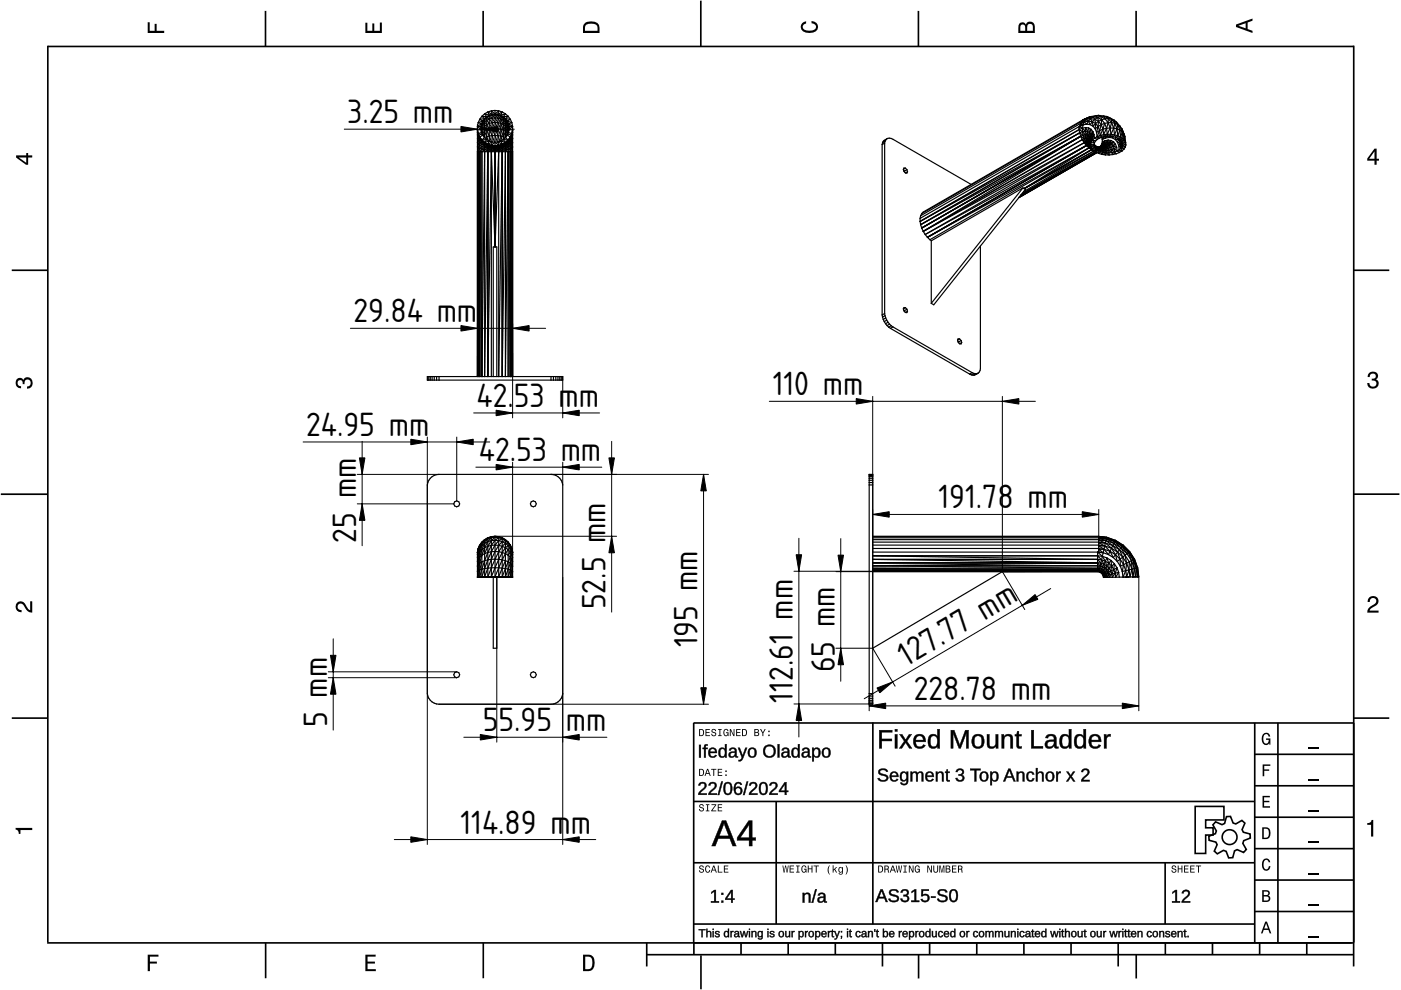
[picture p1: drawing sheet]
<svg xmlns="http://www.w3.org/2000/svg" width="297mm" height="210mm" viewBox="0 0 297 210" stroke-linecap="round" stroke-linejoin="round" font-family="sans-serif">
<defs><g id="words">
<g font-size="6.7">
<text x="73.6" y="26.1">3.25 mm</text>
<text x="75" y="68.3">29.84 mm</text>
<text x="163.8" y="83.8">110 mm</text>
<text x="101.1" y="86.3">42.</text>
<text x="109" y="86.3">53 mm</text>
<text x="64.9" y="92.4">24.95 mm</text>
<text x="101.5" y="97.8">42.53 mm</text>
<text x="199" y="107.8">191.78 mm</text>
<text x="75.5" y="115.1" transform="rotate(-90 75.5 115.1)">25 mm</text>
<text x="128.4" y="129.2" transform="rotate(-90 128.4 129.2)">52.5 mm</text>
<text x="147.9" y="137.3" transform="rotate(-90 147.9 137.3)">195 mm</text>
<text x="177" y="142.5" transform="rotate(-90 177 142.5)">65 mm</text>
<text x="192.2" y="141.4" transform="rotate(-31 192.2 141.4)">127.77 mm</text>
<text x="168.1" y="149" transform="rotate(-90 168.1 149)">112.61 mm</text>
<text x="193.7" y="148.4">228.78 mm</text>
<text x="69.4" y="154.2" transform="rotate(-90 69.4 154.2)">5 mm</text>
<text x="102.4" y="155">5</text>
<text x="105.7" y="155">5.95</text>
<text x="120" y="155">mm</text>
<text x="97.6" y="176.7">114.89 m</text>
<text x="121" y="176.7">m</text>
</g>
</g></defs>
<g fill="none" stroke="#000" stroke-width=".35">
<path d="M10.1 9.9h277M10.1 9.7v190.1M56.3 2.3v7.5M102.4 2.3v7.5M148.6 .1v9.8M194.7 2.3v7.5M240.9 2.3v7.5M287 9.7v195.2M2.5 57.3h7.5M287.1 57.3h7.5M.2 104.8h10M287 104.8h9.7"/>
<path d="M2.5 152.3h7.5M147 153.3h140.1M147.1 153.3v46.7M185.1 153.2v42.8M266 159.9h21M266 153.3v46.7M270.9 153.3v46.7M287.1 152.3h7.5M147 169.9h119M164.6 169.9v26M266 179.9h21M266 173.3h21"/>
<path d="M266 166.6h21M10 199.9h277.1M56.3 199.9v7.5M102.5 199.9v7.5M137.1 199.9v5M147 195.9h119M147 182.9h119M147.1 199.9v2.5M157.1 199.9v2.5M167.1 199.9v2.5M177.1 199.9v2.5M187.1 199.9v5"/>
<path d="M197.1 199.9v2.5M207.1 199.9v2.5M217.1 199.9v2.5M227.1 199.9v2.5M237.1 199.9v5M247 182.9v13M247.1 199.9v2.5M257.1 199.9v2.5M266 193.3h21M266 186.6h21M267.1 199.9v2.5M277.1 199.9v2.5"/>
<path d="M137.1 202.4h150M148.6 202.6v7.2M194.8 202.4v5.1M240.9 202.4v5.1"/>
</g>
<g fill="#000">
<path d="M31.3 4.7h.4v1.8h1.1v-1.4h.4v1.4h1.6v.5h-3.5z" fill-rule="evenodd"/>
<path d="M77.5 4.8h.4v1.7h1v-1.5h.5v1.5h1.1v-1.7h.5v2.2h-3.5z" fill-rule="evenodd"/>
<path d="M124 4.9a2.19 2.19 0 0 0-.4 2.1h3.5v-1.2a1.42 1.42 0 0 0-1.7-1.3zM124.3 5.2a2.14 2.14 0 0 1 2.3 .3l.1 1h-2.7l.1-1z" fill-rule="evenodd"/>
<path d="M170.1 4.9l.8-.4v.5a.7 .7 0 0 0-.7 .5 .7 .7 0 0 0 .3 .8 1.69 1.69 0 0 0 2.5-.6 .9 .9 0 0 0-.9-.8v-.5a1.24 1.24 0 0 1 1.3 1.1 1.24 1.24 0 0 1-1 1.4 2.22 2.22 0 0 1-2.5-.7l-.1-.5z" fill-rule="evenodd"/>
<path d="M216.1 5l-.2 .8v1.2h3.5v-1.3a.98 .98 0 0 0-.7-1.1 .98 .98 0 0 0-1.2 .6 .84 .84 0 0 0-1.4-.2zM216.4 5.3a.54 .54 0 0 1 .7-.1 .54 .54 0 0 1 .3 .6v.7h-1.1zM217.9 5.2a.62 .62 0 0 1 .7-.1 .62 .62 0 0 1 .4 .6v.8h-1.2z" fill-rule="evenodd"/>
<path d="M262.1 5.2v.5l3.5 1.3v-.5l-1.1-.3v-1.4l1.1-.4v-.5zM262.6 5.5l1.5-.6v1.1z" fill-rule="evenodd"/>
<path d="M3.4 32.9v.5l2.1 1.5h.5v-1.5h.8v-.5h-.8v-.5h-.4v.5zM4 33.4h1.6v1.1z" fill-rule="evenodd"/>
<path d="M291.4 31.5l-1.5 2.1v.5h1.5v.8h.5v-.8h.5v-.4h-.5v-2.2zM291.4 32.1v1.6h-1.1z" fill-rule="evenodd"/>
<path d="M3.6 80.4a.86 .86 0 0 1 1.4 .1 1.06 1.06 0 0 1 1.2-.5 1.06 1.06 0 0 1 .7 1.2 1.1 1.1 0 0 1-1.2 1.2v-.5a.71 .71 0 0 0 .8-.9 .71 .71 0 0 0-1.3-.1v.6h-.4a.61 .61 0 0 0-.3-.8 .61 .61 0 0 0-.8 .2 .61 .61 0 0 0 .2 .8l.6 .2v.4a1.15 1.15 0 0 1-1.2-.6 1.15 1.15 0 0 1 .3-1.3z" fill-rule="evenodd"/>
<path d="M290.3 79.1a1.08 1.08 0 0 1 1.3-.2 1.08 1.08 0 0 1 .5 1.3l-.4 .2a1.06 1.06 0 0 1 .6 1.3 1.06 1.06 0 0 1-1.2 .7 1.1 1.1 0 0 1-1.2-1.2h.4a.71 .71 0 0 0 1 .8 .71 .71 0 0 0 .1-1.3h-.6v-.4a.61 .61 0 0 0 .8-.3 .61 .61 0 0 0-.2-.8 .61 .61 0 0 0-.8 .2l-.2 .5h-.4z" fill-rule="evenodd"/>
<path d="M3.6 127.8a1.22 1.22 0 0 1 2 .7l.4 .6 .4 .3v-1.9h.4v2.4a1.8 1.8 0 0 1-1.7-1.4 .71 .71 0 0 0-.9-.5 .71 .71 0 0 0-.5 .8 .71 .71 0 0 0 .9 .6v.4a1.18 1.18 0 0 1-1.2-.6 1.18 1.18 0 0 1 .2-1.4z" fill-rule="evenodd"/>
<path d="M290.3 126.7a1.18 1.18 0 0 1 1.9 .3 1.18 1.18 0 0 1-1 1.7l-.5 .3-.3 .5h1.9v.4h-2.4a1.8 1.8 0 0 1 1.4-1.7 .71 .71 0 0 0 .5-.9 .71 .71 0 0 0-.9-.5 .71 .71 0 0 0-.5 .8h-.4z" fill-rule="evenodd"/>
<path d="M148.2 154.6v1.5h.5a.77 .77 0 0 0 .6-.8 .77 .77 0 0 0-.6-.7zM148.4 154.8a.58 .58 0 0 1 .7 .5 .58 .58 0 0 1-.7 .6zM149.6 154.6v1.5h.9v-.2h-.7v-.5h.6v-.2h-.6v-.4h.7v-.2zM151 154.7a.53 .53 0 0 0 0 .6 .53 .53 0 0 0 .6 .2 .32 .32 0 0 1-.3 .5 .32 .32 0 0 1-.3-.4h-.2a.5 .5 0 0 0 .7 .5 .5 .5 0 0 0 .1-.8l-.4-.1a.28 .28 0 0 1-.1-.4 .28 .28 0 0 1 .4-.1 .28 .28 0 0 1 .1 .3h.2a.51 .51 0 0 0-.3-.4 .51 .51 0 0 0-.5 .1zM152.3 154.6v.2h.2v1.1h-.2v.2h.7v-.2h-.3v-1.1h.3v-.2zM153.5 154.7a.81 .81 0 0 0 .5 1.4l.3-.2 .2 .2v-.8h-.6v.1h.4l-.2 .5a.6 .6 0 0 1-.5-.6 .6 .6 0 0 1 .4-.6l.2 .3h.3l-.2-.3a.53 .53 0 0 0-.8 0zM154.7 154.6v1.5h.2v-1.3l.6 1.3h.2v-1.5h-.2v1.2l-.5-1.2zM156.1 154.6v1.5h.9v-.2h-.7v-.5h.6v-.2h-.6v-.4h.7v-.2zM157.3 154.6v1.5h.5a.77 .77 0 0 0 .6-.8 .77 .77 0 0 0-.6-.7zM157.5 154.8a.57 .57 0 0 1 .7 .5 .57 .57 0 0 1-.7 .6zM159.9 154.6v1.5h.6a.42 .42 0 0 0 .5-.3 .42 .42 0 0 0-.3-.5l.2-.2-.1-.4zM160.1 154.8h.3a.23 .23 0 0 1 .3 .2 .23 .23 0 0 1-.3 .2h-.3zM160.1 155.4h.4a.26 .26 0 0 1 .3 .2 .26 .26 0 0 1-.3 .3h-.4zM161.1 154.6l.5 .9v.6h.2v-.6l.5-.9h-.2l-.4 .7-.3-.7zM162.9 155.8v.3h.3v-.3zM162.9 154.9v.3h.3v-.3z" fill-rule="evenodd"/>
<path d="M267.8 155.7a.85 .85 0 0 1 .9-.3 .85 .85 0 0 1 .6 .8h-.3l-.1-.3a.49 .49 0 0 0-.4-.3 .49 .49 0 0 0-.5 .3 1.2 1.2 0 0 0 .4 1.8 .66 .66 0 0 0 .6-.8h-.6v-.3h.9v1.3h-.1l-.1-.3-.3 .3a.85 .85 0 0 1-1.2-.7v-1.1z" fill-rule="evenodd"/>
<path d="M3.3 175.5h3.5v.5h-2.5v.8h-.3a.77 .77 0 0 0-.7-.9z" fill-rule="evenodd"/>
<path d="M148.4 170.6a.53 .53 0 0 0 0 .6 .53 .53 0 0 0 .6 .2 .32 .32 0 0 1-.3 .5 .32 .32 0 0 1-.3-.4h-.2a.5 .5 0 0 0 .7 .6 .5 .5 0 0 0 .1-.9l-.4-.1a.28 .28 0 0 1-.1-.4 .28 .28 0 0 1 .4-.1 .28 .28 0 0 1 .1 .4h.2a.51 .51 0 0 0-.3-.5 .51 .51 0 0 0-.5 .1zM149.7 170.5v.2h.2v1.1h-.2v.2h.7v-.2h-.3v-1.1h.3v-.2zM150.8 170.5v.2h.8l-.8 1.3h1.1v-.2h-.9l.9-1.3zM152.2 170.5v1.5h.9v-.2h-.7v-.5h.6v-.1h-.6v-.5h.7v-.2z" fill-rule="evenodd"/>
<path d="M148.2 163v1.5h.5a.77 .77 0 0 0 .6-.7 .77 .77 0 0 0-.6-.8zM148.4 163.2a.58 .58 0 0 1 .7 .6 .58 .58 0 0 1-.7 .5zM149.9 163l-.5 1.5h.2l.1-.4h.6l.2 .4h.2l-.6-1.5zM150 163.2l.3 .7h-.5zM150.8 163v.2h.4v1.3h.2v-1.3h.5v-.2zM152.2 163v1.5h.9v-.2h-.7v-.5h.6v-.2h-.6v-.4h.7v-.2zM153.8 164.2v.3h.3v-.3zM153.8 163.4v.3h.3v-.3z" fill-rule="evenodd"/>
<path d="M267.7 168.7h1.5v.3h-1.2v.8h1.1v.3h-1.1v.8h1.3v.3h-1.6z" fill-rule="evenodd"/>
<path d="M267.7 162.1h1.6v.3h-1.3v.7h1.1v.3h-1.1v1.2h-.3z" fill-rule="evenodd"/>
<path d="M267.6 175.4v2.5h.8a1.37 1.37 0 0 0 .7-2.2 1.56 1.56 0 0 0-1.5-.3zM267.9 175.7a.98 .98 0 0 1 1.2 .7 .98 .98 0 0 1-.7 1.2h-.5z" fill-rule="evenodd"/>
<path d="M289.9 174.5a.77 .77 0 0 0 .9-.7h.4v3.6h-.5v-2.5h-.8z" fill-rule="evenodd"/>
<path d="M148.4 183.6a.53 .53 0 0 0 0 .6 .53 .53 0 0 0 .6 .2 .32 .32 0 0 1-.3 .5 .32 .32 0 0 1-.3-.4h-.2a.5 .5 0 0 0 .7 .6 .5 .5 0 0 0 .1-.9l-.4-.1a.28 .28 0 0 1-.1-.4 .28 .28 0 0 1 .4-.1 .28 .28 0 0 1 .1 .4h.2a.51 .51 0 0 0-.3-.5 .51 .51 0 0 0-.5 .1zM149.6 183.7l-.1 .2a.67 .67 0 0 0 .1 .9 .67 .67 0 0 0 .8 .1l.2-.4h-.2l-.2 .3a.6 .6 0 0 1-.5-.5 .6 .6 0 0 1 .5-.6l.2 .3h.2l-.2-.4a.5 .5 0 0 0-.8 .1zM151.2 183.5l-.5 1.5h.2l.1-.4h.6l.2 .4h.2l-.6-1.5zM151.3 183.7l.3 .7h-.5zM152.2 183.5v1.5h1v-.2h-.8v-1.3zM153.5 183.5v1.5h.9v-.2h-.7v-.5h.6v-.2h-.6v-.4h.7v-.2z" fill-rule="evenodd"/>
<path d="M165.9 183.5l.2 1.5h.2l.3-1.3 .2 1.3h.2l.2-1.5h-.1l-.2 1.3-.2-1.3h-.2l-.2 1.3-.2-1.3zM167.4 183.5v1.5h1v-.2h-.8v-.5h.7v-.2h-.7v-.4h.7v-.2zM168.8 183.5v.2h.3v1.1h-.3v.2h.7v-.2h-.2v-1.1h.2v-.2zM170 183.7a.82 .82 0 0 0 .6 1.3l.3-.2 .1 .2v-.8h-.5v.2h.3l-.2 .4a.6 .6 0 0 1-.5-.5 .6 .6 0 0 1 .5-.6l.2 .3h.2l-.2-.4a.53 .53 0 0 0-.8 .1zM171.3 183.5v1.5h.2v-.7h.6v.7h.2v-1.5h-.2v.6h-.6v-.6zM172.5 183.5v.2h.5v1.3h.2v-1.3h.4v-.2zM175.8 183.5a1.35 1.35 0 0 0 .2 1.9 1.84 1.84 0 0 1 0-1.9zM176.5 183.5v1.5h.2v-.4l.2-.2 .4 .6h.2l-.4-.7 .4-.5h-.2l-.6 .6v-.9zM177.9 184a.59 .59 0 0 0-.2 .7 .59 .59 0 0 0 .7 .3l.1-.2a.31 .31 0 0 1-.1 .5 .31 .31 0 0 1-.4-.2h-.2a.47 .47 0 0 0 .5 .4 .47 .47 0 0 0 .4-.5v-1.2h-.2v.2l-.3-.2zM178 184.1l.1-.1a.42 .42 0 0 1 .4 .4 .42 .42 0 0 1-.4 .5l-.1-.3zM179.3 183.5a1.85 1.85 0 0 1 0 1.9 1.22 1.22 0 0 0 0-1.9z" fill-rule="evenodd"/>
<path d="M186.2 183.5v1.5h.5a.77 .77 0 0 0 .6-.7 .77 .77 0 0 0-.6-.8zM186.4 183.7a.58 .58 0 0 1 .6 .6 .58 .58 0 0 1-.6 .5zM187.5 183.5v1.5h.2v-.6a.45 .45 0 0 1 .5 .1 .45 .45 0 0 1 .1 .5h.2l-.2-.7a.42 .42 0 0 0 .1-.5 .42 .42 0 0 0-.4-.3zM187.7 183.7h.3a.26 .26 0 0 1 .3 .2 .26 .26 0 0 1-.4 .3h-.2zM189.2 183.5l-.6 1.5h.2l.2-.4h.6l.1 .4h.2l-.5-1.5zM189.3 183.7l.2 .7h-.4zM189.9 183.5l.3 1.5h.2l.2-1.3 .2 1.3h.2l.3-1.5h-.2l-.2 1.3-.2-1.3h-.2l-.2 1.3-.2-1.3zM191.5 183.5v.2h.3v1.1h-.3v.2h.8v-.2h-.3v-1.1h.3v-.2zM192.7 183.5v1.5h.2v-1.2l.6 1.2h.2v-1.5h-.2v1.2l-.6-1.2zM194.1 183.7a.81 .81 0 0 0 .5 1.3l.3-.2 .1 .2v-.8h-.5v.2h.3l-.2 .4a.6 .6 0 0 1-.5-.5 .6 .6 0 0 1 .5-.6l.2 .3h.2l-.2-.4a.53 .53 0 0 0-.7 .1zM196.6 183.5v1.5h.2v-1.2l.6 1.2h.2v-1.5h-.2v1.2l-.6-1.2zM197.9 183.5v.9a.52 .52 0 0 0 .5 .6 .52 .52 0 0 0 .5-.6v-.9h-.2v.9a.33 .33 0 0 1-.3 .5 .33 .33 0 0 1-.3-.5v-.9zM199.2 183.5v1.5h.1v-1.4l.3 1.4h.2l.3-1.4v1.4h.1v-1.5h-.2l-.3 1.3-.3-1.3zM200.5 183.5v1.5h.6a.42 .42 0 0 0 .4-.3 .42 .42 0 0 0-.2-.5l.2-.2-.1-.4zM200.7 183.7h.3a.23 .23 0 0 1 .3 .2 .23 .23 0 0 1-.3 .2h-.3zM200.7 184.3h.3a.26 .26 0 0 1 .3 .3 .26 .26 0 0 1-.3 .2h-.3zM201.8 183.5v1.5h1v-.2h-.8v-.5h.7v-.2h-.7v-.4h.8v-.2zM203.1 183.5v1.5h.2v-.6a.45 .45 0 0 1 .5 .1 .45 .45 0 0 1 .1 .5h.2l-.2-.7a.42 .42 0 0 0 .1-.5 .42 .42 0 0 0-.4-.3zM203.3 183.7h.3a.26 .26 0 0 1 .3 .2 .26 .26 0 0 1-.4 .3h-.2z" fill-rule="evenodd"/>
<path d="M248.5 183.6a.53 .53 0 0 0 0 .6 .53 .53 0 0 0 .6 .2 .32 .32 0 0 1-.2 .5 .32 .32 0 0 1-.3-.4h-.2a.5 .5 0 0 0 .6 .6 .5 .5 0 0 0 .2-.9l-.4-.1a.28 .28 0 0 1-.1-.4 .28 .28 0 0 1 .3-.1 .28 .28 0 0 1 .2 .4h.2a.51 .51 0 0 0-.3-.5 .51 .51 0 0 0-.6 .1zM249.7 183.5v1.5h.2v-.7h.6v.7h.2v-1.5h-.2v.6h-.6v-.6zM251 183.5v1.5h1v-.2h-.8v-.5h.7v-.2h-.7v-.4h.8v-.2zM252.3 183.5v1.5h1v-.2h-.8v-.5h.7v-.2h-.7v-.4h.8v-.2zM253.5 183.5v.2h.5v1.3h.2v-1.3h.5v-.2z" fill-rule="evenodd"/>
<path d="M268.3 195.4l-1 2.5h.4l.2-.7h1l.3 .7h.3l-.9-2.5zM268.4 195.8l.4 1.1h-.7z" fill-rule="evenodd"/>
<path d="M267.6 188.7v2.5h1a.7 .7 0 0 0 .7-.5 .7 .7 0 0 0-.4-.8 .61 .61 0 0 0 .3-.8 .61 .61 0 0 0-.7-.4zM267.9 189h.6a.38 .38 0 0 1 .4 .4 .38 .38 0 0 1-.5 .4h-.5zM267.9 190.1h.6a.44 .44 0 0 1 .5 .4 .44 .44 0 0 1-.5 .4h-.6z" fill-rule="evenodd"/>
<path d="M267.8 182.3a.85 .85 0 0 1 .9-.3 .85 .85 0 0 1 .6 .8h-.3l-.1-.2a.47 .47 0 0 0-.4-.3 .47 .47 0 0 0-.4 .3 1.21 1.21 0 0 0 .4 1.7 .64 .64 0 0 0 .5-.7h.4a.89 .89 0 0 1-.8 1 .89 .89 0 0 1-1-.7v-1.1z" fill-rule="evenodd"/>
<path d="M31.3 202.4h2.3v.4h-1.8v1.1h1.5v.4h-1.5v1.6h-.5z" fill-rule="evenodd"/>
<path d="M77.5 202.4h2.1v.4h-1.7v1.1h1.6v.4h-1.6v1.2h1.8v.4h-2.2z" fill-rule="evenodd"/>
<path d="M123.6 202.4v3.5h1.2a1.42 1.42 0 0 0 1.3-1.7 1.38 1.38 0 0 0-1.3-1.8zM124.1 202.8l1 .1a1.89 1.89 0 0 1 0 2.5l-1 .1z" fill-rule="evenodd"/>
</g>
<path d="M277.3 158.6h2.2M277.3 178.6h2.2M277.3 172h2.2M277.3 165.3h2.2M277.3 198.6h2.2M277.3 192h2.2M277.3 185.3h2.2" fill="none" stroke="#000" stroke-width=".25"/>
<g fill="#000">
<path d="M186.4 154.8h2.8v.4h-2.3v1.5h2.2v.4h-2.2v1.6h-.5zM189.7 155.7h.5v3h-.5zM189.7 154.6h.5v.5h-.5zM190.7 155.7h.6l.7 1.2 .7-1.2h.6l-1 1.4 1 1.6h-.5l-.8-1.3-.8 1.3h-.5l1-1.6zM194 156a1.34 1.34 0 0 1 1.6-.2 1.34 1.34 0 0 1 .7 1.5h-2.1a.86 .86 0 0 0 .5 1 .86 .86 0 0 0 1-.4l.5 .1a1.4 1.4 0 0 1-1.8 .6 1.4 1.4 0 0 1-.7-1.8zM194.4 156.3l-.2 .6h1.6a.79 .79 0 0 0-.5-.8 .79 .79 0 0 0-.9 .2zM197.1 155.9a1.05 1.05 0 0 1 1.6 .3v-1.6h.5v4.1h-.4v-.5a1.13 1.13 0 0 1-1.5 .4 1.13 1.13 0 0 1-.6-1.4l.1-.6zM197.6 156.1a1.73 1.73 0 0 0 .1 2.2h.2a.9 .9 0 0 0 .8-1.2 .82 .82 0 0 0-.2-.9 .82 .82 0 0 0-.9-.1zM201.6 154.8h.7l1.2 3.3 1.2-3.3h.6v3.9h-.4v-3.4l-1.2 3.4h-.4l-1.2-3.4v3.4h-.5zM206.5 155.9a1.39 1.39 0 0 1 1.7 0 1.39 1.39 0 0 1 .4 1.6 1.32 1.32 0 0 1-1.4 1.2 1.32 1.32 0 0 1-1.2-1.5l.1-.6zM206.9 156.1a1.58 1.58 0 0 0 .2 2.2h.2a.88 .88 0 0 0 .9-1.1 .85 .85 0 0 0-.3-1 .85 .85 0 0 0-1-.1zM209.3 155.7h.5v1.9a.71 .71 0 0 0 .7 .8 .71 .71 0 0 0 .6-1v-1.7h.5v3h-.4l-.1-.5a.99 .99 0 0 1-1.1 .5 .99 .99 0 0 1-.7-1zM212.4 155.7h.4l.1 .5a.99 .99 0 0 1 1.1-.5 .99 .99 0 0 1 .7 1v2h-.5v-1.9a.71 .71 0 0 0-.7-.8 .71 .71 0 0 0-.6 .9v1.8h-.5zM215.7 155.1h.3v.6h.6v.4h-.6v2l.2 .2h.4v.3l-.3 .1a.6 .6 0 0 1-.8-.7v-1.9h-.3v-.4h.3zM218.7 154.8h.5v3.4h1.9v.5h-2.4zM222 155.9a1.17 1.17 0 0 1 1.2-.3 1.17 1.17 0 0 1 .8 1v1.5l.1 .2h.3v.3a.59 .59 0 0 1-.6 .1 .59 .59 0 0 1-.3-.6 1 1 0 0 1-1.2 .6 1 1 0 0 1-.7-1.1l.4-.6 1.5-.1a.67 .67 0 0 0-.5-.9 .67 .67 0 0 0-.8 .5h-.5zM222.3 157.4a.61 .61 0 0 0 0 .9 .61 .61 0 0 0 1-.3l.2-.8zM225 155.9a1.05 1.05 0 0 1 1.6 .3v-1.6h.5v4.1h-.4l-.1-.5a1.13 1.13 0 0 1-1.4 .4 1.13 1.13 0 0 1-.6-1.4l.1-.6zM225.4 156.1a1.73 1.73 0 0 0 .2 2.2h.2a.9 .9 0 0 0 .8-1.2 .82 .82 0 0 0-.2-.9 .82 .82 0 0 0-1-.1zM228.1 155.9a1.05 1.05 0 0 1 1.6 .3v-1.6h.5v4.1h-.4v-.5a1.13 1.13 0 0 1-1.5 .4 1.13 1.13 0 0 1-.6-1.4l.1-.6zM228.6 156.1a1.73 1.73 0 0 0 .1 2.2h.2a.9 .9 0 0 0 .8-1.2 .82 .82 0 0 0-.2-.9 .82 .82 0 0 0-.9-.1zM231.2 156a1.34 1.34 0 0 1 1.6-.2 1.34 1.34 0 0 1 .7 1.5h-2.1a.86 .86 0 0 0 .5 1 .86 .86 0 0 0 1-.4l.5 .1a1.4 1.4 0 0 1-1.8 .6 1.4 1.4 0 0 1-.7-1.8zM231.6 156.3l-.2 .6h1.6a.79 .79 0 0 0-.5-.8 .79 .79 0 0 0-.9 .2zM234.1 155.7h.4l.1 .6a.71 .71 0 0 1 .9-.6v.4a.74 .74 0 0 0-.8 .2 .74 .74 0 0 0-.1 .8v1.6h-.5z"/>
<path d="M186.4 154.8h2.8v.5l-2.3-.1v1.5l2.2-.1v.5h-2.2l.1 1.6h-.6zM186.4 154.8v3.9h.5v-1.6h2.2v-.4h-2.2v-1.5h2.3v-.4zM189.7 155.7h.6v3h-.6zM189.7 155.7v3h.5v-3zM189.7 154.6h.6v.5h-.6zM189.7 154.6v.5h.5v-.5zM190.6 155.7h.7l.7 1.2 .7-1.2h.7l-1.1 1.4 1.1 1.6h-.6l-.8-1.3-.8 1.3h-.6l1.1-1.6zM190.7 155.7l1.1 1.4-1.1 1.6h.5l.8-1.3 .8 1.3h.5l-1.1-1.6 1.1-1.4h-.6l-.7 1.2-.7-1.2zM193.9 156a1.36 1.36 0 0 1 1.7-.3 1.36 1.36 0 0 1 .7 1.6h-2.1a.84 .84 0 0 0 .5 .9 .84 .84 0 0 0 1.1-.4l.4 .2a1.44 1.44 0 0 1-1.8 .6 1.44 1.44 0 0 1-.8-1.8zM194 156.1a1.53 1.53 0 0 0-.2 1.7 1.53 1.53 0 0 0 1.6 .8l.8-.5-.5-.2a.78 .78 0 0 1-1.2 .4l-.3-.4-.1-.7 2.1 .1a1.3 1.3 0 0 0-.6-1.5 1.3 1.3 0 0 0-1.6 .3zM194.4 156.3l-.2 .6h1.5a.75 .75 0 0 0-.4-.8 .75 .75 0 0 0-.9 .2zM194.4 156.2a.81 .81 0 0 1 .9-.2 .81 .81 0 0 1 .5 1h-1.7zM197.1 155.9a1.02 1.02 0 0 1 1.6 .3v-1.6h.6v4.1h-.6v-.5a1.03 1.03 0 0 1-1.7 .2l-.3-.8a2.16 2.16 0 0 1 .4-1.7zM197.2 155.9a1.91 1.91 0 0 0 .3 2.7 1.17 1.17 0 0 0 1.3-.5v.6h.4v-4.1h-.5v1.6a.98 .98 0 0 0-1.5-.3zM197.6 156.2a1.71 1.71 0 0 0 .1 2.1h.5a1.41 1.41 0 0 0 0-2.2zM197.5 156.1a.86 .86 0 0 1 1 .1 .86 .86 0 0 1 .3 .9 .86 .86 0 0 1-.3 1.1 .86 .86 0 0 1-1.1-.1l-.2-1.3zM201.6 154.8h.7l1.2 3.3 1.1-3.3h.8v3.9h-.6l.1-3.4-.1 .5-1.1 2.9h-.4l-1.3-3.4 .1 3.4h-.5zM201.6 154.8v3.9h.5v-3.4l1.2 3.4h.4l1.2-3.4v3.4h.4v-3.9h-.6l-1.2 3.3-1.2-3.3zM206.5 155.9a1.44 1.44 0 0 1 1.7 0 1.44 1.44 0 0 1 .5 1.6 1.36 1.36 0 0 1-1.5 1.2 1.36 1.36 0 0 1-1.2-1.5v-.6zM206.5 155.9a1.56 1.56 0 0 0-.4 1.7 1.56 1.56 0 0 0 1.2 1.1 1.33 1.33 0 0 0 1.3-1.9 1.25 1.25 0 0 0-.7-1.1 1.25 1.25 0 0 0-1.4 .2zM206.9 156.2a1.54 1.54 0 0 0 .2 2.1h.2a.84 .84 0 0 0 .8-1.1 .81 .81 0 0 0-.2-1 .81 .81 0 0 0-1 0zM206.9 156.1a.9 .9 0 0 1 1 .1 .9 .9 0 0 1 .3 1 .9 .9 0 0 1-.8 1.2 .9 .9 0 0 1-.9-1.2l.1-.7zM209.2 155.7h.6v1.9a.66 .66 0 0 0 .7 .7 .66 .66 0 0 0 .6-.9v-1.7h.6v3h-.6v-.5a1 1 0 0 1-1.1 .5 1 1 0 0 1-.8-1zM209.3 155.7v2a.97 .97 0 0 0 .8 .9 .97 .97 0 0 0 1-.5l.1 .6h.4v-3h-.5l.1 1.7a.75 .75 0 0 1-.7 1 .75 .75 0 0 1-.8-.8l.1-1.9zM212.3 155.7h.6v.5a1 1 0 0 1 1.1-.6 1 1 0 0 1 .8 1.1v2h-.6v-1.9a.66 .66 0 0 0-.7-.7 .66 .66 0 0 0-.6 .8v1.8h-.6zM212.4 155.7v3h.5l-.1-1.8a.75 .75 0 0 1 .7-.9 .75 .75 0 0 1 .8 .8l-.1 1.9h.5v-2a.97 .97 0 0 0-.7-1 .97 .97 0 0 0-1.1 .6l-.1-.6zM215.7 155h.4l-.1 .7h.6v.4h-.6l.1 2 .1 .1h.5v.4a.79 .79 0 0 1-1.2-.6v-1.9h-.4v-.4h.4zM215.7 155.1l-.1 .7-.4-.1v.4l.4-.1v2a.65 .65 0 0 0 .3 .6 .65 .65 0 0 0 .7 0v-.3h-.4l-.2-.4v-1.9l.6 .1v-.4l-.6 .1v-.7zM218.6 154.8h.6v3.4h2v.5h-2.6zM218.7 154.8v3.9h2.4v-.5l-2 .1 .1-3.5zM221.9 155.9a1.26 1.26 0 0 1 2.1 .7v1.5l.1 .2h.3v.3a.6 .6 0 0 1-.6 .1 .6 .6 0 0 1-.3-.6 1.03 1.03 0 0 1-1.3 .7 1.03 1.03 0 0 1-.7-1.3 1.03 1.03 0 0 1 1.3-.7l.6 .1a.64 .64 0 0 0-.4-.8 .64 .64 0 0 0-.8 .4h-.6zM222.1 155.9l-.4 .6h.5a.62 .62 0 0 1 .4-.6 .62 .62 0 0 1 .6 .2l.2 .2 .1 .6h-.7a.94 .94 0 0 0-1.2 .5 .94 .94 0 0 0 .5 1.2 .94 .94 0 0 0 1.2-.3l.2-.3a.55 .55 0 0 0 .3 .6 .55 .55 0 0 0 .6 0v-.3l-.3 .1-.2-.3v-1.5a1.12 1.12 0 0 0-.7-.9 1.12 1.12 0 0 0-1.1 .2zM222.3 157.4a.57 .57 0 0 0 .1 .9 .57 .57 0 0 0 .8-.3l.3-.8zM222.2 157.3l1.3-.1a.85 .85 0 0 1-.4 1 .85 .85 0 0 1-1.1-.2zM225 155.9a1.02 1.02 0 0 1 1.6 .3v-1.6h.6v4.1h-.6v-.5a1.03 1.03 0 0 1-1.7 .2l-.3-.8a2.16 2.16 0 0 1 .4-1.7zM225.1 155.9a1.91 1.91 0 0 0 .3 2.7 1.17 1.17 0 0 0 1.3-.5v.6h.4v-4.1h-.5v1.6a.98 .98 0 0 0-1.5-.3zM225.5 156.2a1.71 1.71 0 0 0 .1 2.1h.5a1.41 1.41 0 0 0 0-2.2zM225.4 156.1a.86 .86 0 0 1 1 .1 .86 .86 0 0 1 .3 .9 .86 .86 0 0 1-.3 1.1 .86 .86 0 0 1-1.1-.1l-.2-1.3zM228.1 155.9a1.02 1.02 0 0 1 1.6 .3v-1.6h.6v4.1h-.6v-.5a1.03 1.03 0 0 1-1.7 .2l-.3-.8a2.16 2.16 0 0 1 .4-1.7zM228.2 155.9a1.91 1.91 0 0 0 .3 2.7 1.17 1.17 0 0 0 1.3-.5v.6h.4v-4.1h-.5v1.6a.98 .98 0 0 0-1.5-.3zM228.6 156.2a1.71 1.71 0 0 0 .1 2.1h.5a1.41 1.41 0 0 0 0-2.2zM228.5 156.1a.86 .86 0 0 1 1 .1 .86 .86 0 0 1 .3 .9 .86 .86 0 0 1-.3 1.1 .86 .86 0 0 1-1.1-.1l-.2-1.3zM231.1 156a1.36 1.36 0 0 1 1.7-.3 1.36 1.36 0 0 1 .7 1.6h-2.1a.84 .84 0 0 0 .5 .9 .84 .84 0 0 0 1.1-.4l.4 .2a1.44 1.44 0 0 1-1.8 .6 1.44 1.44 0 0 1-.8-1.8zM231.2 156.1a1.53 1.53 0 0 0-.2 1.7 1.53 1.53 0 0 0 1.6 .8l.8-.5-.5-.2a.78 .78 0 0 1-1.2 .4l-.3-.4-.1-.7 2.1 .1a1.3 1.3 0 0 0-.6-1.5 1.3 1.3 0 0 0-1.6 .3zM231.6 156.3l-.2 .6h1.5a.75 .75 0 0 0-.4-.8 .75 .75 0 0 0-.9 .2zM231.6 156.2a.81 .81 0 0 1 .9-.2 .81 .81 0 0 1 .5 1h-1.7zM234 155.7h.6v.6a.65 .65 0 0 1 .9-.6v.5a.69 .69 0 0 0-.7 .2 .69 .69 0 0 0-.2 .7v1.6h-.6zM234.1 155.7v3h.5l-.1-1.6a.74 .74 0 0 1 .2-.8 .74 .74 0 0 1 .8-.2v-.4a.96 .96 0 0 0-1 .7v-.7z"/>
<path d="M148.3 166a.9 .9 0 0 1 1.4 .1 .9 .9 0 0 1-.5 1.4l-.8 .7h1.5v.4h-1.9l.2-.6 .5-.6a.75 .75 0 0 0 .4-1.2h-.5l-.1 .4h-.5zM148.4 166l-.3 .5h.3a.56 .56 0 0 1 .9-.3 .56 .56 0 0 1-.1 .9l-.9 .8-.2 .6h1.7v-.3l-1.4 .1 .5-.7a.97 .97 0 0 0 .5-1.7h-.7zM150.5 166a.9 .9 0 0 1 1.4 .1 .9 .9 0 0 1-.5 1.4l-.8 .7h1.4v.4h-1.8l.1-.6 .6-.6a.75 .75 0 0 0 .4-1.2h-.5l-.2 .4h-.4zM150.5 166l-.3 .5h.4a.56 .56 0 0 1 .9-.3 .56 .56 0 0 1-.2 .9l-.8 .8-.3 .6h1.8v-.3l-1.5 .1 .6-.7a.97 .97 0 0 0 .4-1.7h-.6zM152.9 165.7h.4l-.8 2.9h-.4zM152.9 165.7l-.7 2.9h.3l.7-2.8zM153.8 165.9a1.04 1.04 0 0 1 1.2 .1 1.04 1.04 0 0 1 .3 1.2 1.01 1.01 0 0 1-.4 1.2 1.01 1.01 0 0 1-1.3-.2 2.22 2.22 0 0 1 .2-2.3zM153.8 166a1.81 1.81 0 0 0 .2 2.5 1 1 0 0 0 1.2-1.3 .97 .97 0 0 0-.3-1.1 .97 .97 0 0 0-1.1-.1zM154 166.2a1.79 1.79 0 0 0 .1 2h.4a1.62 1.62 0 0 0 0-2zM154 166.2l.5-.1a1.65 1.65 0 0 1 0 2.2h-.4a1.69 1.69 0 0 1-.1-2.1zM156 165.9a.77 .77 0 0 1 .8-.1 .77 .77 0 0 1 .5 .6l-.3 .1a.53 .53 0 0 0-.7-.3 .53 .53 0 0 0-.3 .6l-.1 .3a.78 .78 0 0 1 .7-.4 .78 .78 0 0 1 .7 .5 .95 .95 0 0 1-.6 1.4 .95 .95 0 0 1-1.1-1v-1zM156.1 166a1.73 1.73 0 0 0 .2 2.5 .84 .84 0 0 0 1-1 .84 .84 0 0 0-1.4-.4 .72 .72 0 0 1 .1-.8 .72 .72 0 0 1 .9-.1l.1 .2h.3a.76 .76 0 0 0-1.2-.4zM155.9 167.6a.55 .55 0 0 0 1.1 0 .55 .55 0 0 0-1.1 0zM155.8 167.7a.65 .65 0 0 1 1.3 0 .65 .65 0 0 1-1.3 0zM158.3 165.7h.4l-.8 2.9h-.4zM158.3 165.7l-.7 2.9h.2l.8-2.8zM159.1 166a.9 .9 0 0 1 1.4 .1 .9 .9 0 0 1-.5 1.4l-.8 .7h1.4v.4h-1.8l.1-.6 .6-.6a.75 .75 0 0 0 .4-1.2h-.5l-.2 .4h-.4zM159.1 166l-.3 .5h.4a.56 .56 0 0 1 .9-.3 .56 .56 0 0 1-.2 .9l-.8 .8-.3 .6h1.8v-.3l-1.5 .1 .6-.7a.97 .97 0 0 0 .4-1.7h-.6zM161.3 165.9a1.04 1.04 0 0 1 1.2 .1 1.04 1.04 0 0 1 .3 1.2 1.01 1.01 0 0 1-.4 1.2 1.01 1.01 0 0 1-1.3-.2 2.22 2.22 0 0 1 .2-2.3zM161.3 166a1.81 1.81 0 0 0 .3 2.5 1 1 0 0 0 1.1-1.3 .97 .97 0 0 0-.3-1.1 .97 .97 0 0 0-1.1-.1zM161.5 166.2a1.79 1.79 0 0 0 .2 2h.3a1.62 1.62 0 0 0 0-2zM161.5 166.2l.5-.1a1.65 1.65 0 0 1 0 2.2h-.4a1.69 1.69 0 0 1-.1-2.1zM163.4 166a.9 .9 0 0 1 1.4 .1 .9 .9 0 0 1-.5 1.4l-.8 .7h1.4v.4h-1.8l.1-.6 .6-.6a.75 .75 0 0 0 .4-1.2h-.5l-.2 .4h-.4zM163.4 166l-.3 .5h.4a.56 .56 0 0 1 .9-.3 .56 .56 0 0 1-.2 .9l-.8 .8-.3 .6h1.8v-.3l-1.5 .1 .6-.7a.97 .97 0 0 0 .4-1.7h-.6zM166.4 165.8h.4l-.1 1.8h.5v.4l-.5-.1 .1 .7h-.4v-.7l-1.3 .1v-.4zM166.4 165.9l-1.2 1.8v.2h1.3l-.1 .6h.3v-.6h.4v-.3l-.4 .1v-1.8zM166.4 166.2l-.9 1.5 .9-.1zM166.4 166.2l.1 1.5h-1.1z"/>
<path d="M148.3 166a.86 .86 0 0 1 1.4 .2 .86 .86 0 0 1-.5 1.2l-.8 .8h1.4v.3h-1.7a2.58 2.58 0 0 1 1.2-1.5 .52 .52 0 0 0-.1-.9 .52 .52 0 0 0-.8 .4h-.3zM150.5 166a.86 .86 0 0 1 1.3 .2 .86 .86 0 0 1-.4 1.2l-.8 .8h1.4v.3h-1.8a2.58 2.58 0 0 1 1.2-1.5 .52 .52 0 0 0-.1-.9 .52 .52 0 0 0-.7 .4h-.4zM152.9 165.7h.3l-.7 2.9h-.3zM153.8 166a1 1 0 0 1 1.2 .1 1 1 0 0 1 .2 1.1 .97 .97 0 0 1-.3 1.2 .97 .97 0 0 1-1.3-.2 2.18 2.18 0 0 1 .2-2.2zM154 166.2a1.8 1.8 0 0 0 .1 2h.4a1.64 1.64 0 0 0 0-2.1zM156 166l.3-.1a.79 .79 0 0 1 1 .5h-.3a.56 .56 0 0 0-.7-.2 .56 .56 0 0 0-.4 .6v.3a.87 .87 0 0 1 1.3 .1 .87 .87 0 0 1-.1 1.2 .87 .87 0 0 1-1.3-.2 2.08 2.08 0 0 1 .2-2.2zM155.9 167.7a.58 .58 0 0 0 1.1 0 .58 .58 0 0 0-1.1 0zM158.3 165.7h.3l-.8 2.9h-.3zM159.1 166a.86 .86 0 0 1 1.3 .2 .86 .86 0 0 1-.4 1.2l-.8 .8h1.4v.3h-1.8a2.58 2.58 0 0 1 1.2-1.5 .52 .52 0 0 0-.1-.9 .52 .52 0 0 0-.7 .4h-.4zM161.3 166a1 1 0 0 1 1.2 .1 1 1 0 0 1 .3 1.1 .97 .97 0 0 1-.4 1.2 .97 .97 0 0 1-1.3-.2 2.18 2.18 0 0 1 .2-2.2zM161.5 166.2a1.8 1.8 0 0 0 .2 2h.3a1.64 1.64 0 0 0 0-2.1zM163.4 166a.86 .86 0 0 1 1.4 .2 .86 .86 0 0 1-.5 1.2l-.8 .8h1.4v.3h-1.8a2.58 2.58 0 0 1 1.2-1.5 .52 .52 0 0 0-.1-.9 .52 .52 0 0 0-.7 .4h-.4zM166.4 165.9h.3v1.7h.4v.3h-.4v.6h-.3v-.6h-1.2v-.2zM166.4 166.2l-.9 1.4h.9z"/>
<path d="M148.2 157.9h.4v2.7h-.4zM148.2 157.9v2.7h.4v-2.7zM149.4 157.9l.7-.1v.3l-.4 .1-.1 .3h.5v.4l-.5-.1 .1 1.8h-.5l.1-1.8-.3 .1v-.4l.3 .1zM149.4 158l-.1 .6h-.3v.2h.3v1.8h.3v-1.8h.4v-.2h-.4a.33 .33 0 0 1 0-.4 .33 .33 0 0 1 .4-.1v-.3zM150.4 158.8a.95 .95 0 0 1 1.2-.2 .95 .95 0 0 1 .4 1.1h-1.4a.57 .57 0 0 0 .4 .6 .57 .57 0 0 0 .7-.3l.3 .1a.89 .89 0 0 1-.7 .6 .89 .89 0 0 1-.9-.3l-.3-.8zM150.4 158.8a1.03 1.03 0 0 0-.1 1.3 1.03 1.03 0 0 0 1.3 .4l.3-.3-.2-.1a.62 .62 0 0 1-.8 .3 .62 .62 0 0 1-.4-.8l1.4 .1a.89 .89 0 0 0-.4-1 .89 .89 0 0 0-1.1 .1zM150.7 159l-.2 .4h1.1l-.3-.6zM150.7 158.9a.57 .57 0 0 1 .7-.1 .57 .57 0 0 1 .2 .6h-1.1zM152.5 158.8a.71 .71 0 0 1 1.2 .1v-1.1h.4v2.8h-.4v-.3a.72 .72 0 0 1-.7 .4 .72 .72 0 0 1-.6-.5l-.1-.6zM152.5 158.8l-.1 .8a.77 .77 0 0 0 .4 .9 .77 .77 0 0 0 1-.3l-.1 .4h.4v-2.8h-.4v1.1a.73 .73 0 0 0-1.2-.1zM152.8 159a.95 .95 0 0 0 .4 1.3 .82 .82 0 0 0 .5-.7 .82 .82 0 0 0-.5-.8zM152.9 158.8a.61 .61 0 0 1 .7 .1 .61 .61 0 0 1 .2 .7 .61 .61 0 0 1-.6 .8 .61 .61 0 0 1-.6-.8zM154.8 158.6a.85 .85 0 0 1 .9-.1 .85 .85 0 0 1 .5 .7v1l.3 .2a.37 .37 0 0 1-.4 .3 .37 .37 0 0 1-.3-.5 .73 .73 0 0 1-.9 .5 .73 .73 0 0 1-.5-.9 .73 .73 0 0 1 1-.5l.4 .1a.44 .44 0 0 0-.3-.6 .44 .44 0 0 0-.6 .3h-.4zM154.8 158.7l-.2 .4h.3a.5 .5 0 0 1 .6-.4 .5 .5 0 0 1 .3 .7h-.4a.66 .66 0 0 0-.9 .5 .66 .66 0 0 0 .5 .8 .66 .66 0 0 0 .8-.5l.3 .4h.4v-.2h-.3l-.1-.2v-1a.77 .77 0 0 0-.5-.6 .77 .77 0 0 0-.8 .1zM155 159.7a.38 .38 0 0 0 0 .6 .38 .38 0 0 0 .6-.1l.2-.6zM155 159.7l.8-.2a.57 .57 0 0 1-.3 .8 .57 .57 0 0 1-.7-.3zM156.4 158.5h.5l.6 1.7 .5-1.7h.5l-.8 2.1a.82 .82 0 0 1-1.2 .8v-.3l.4-.1 .4-.4zM156.5 158.6l.8 2-.3 .5h-.4v.2a.79 .79 0 0 0 1-.7l.8-2h-.4l-.6 1.8-.6-1.8zM158.9 158.7a1.02 1.02 0 0 1 1.2 0 1.02 1.02 0 0 1 .3 1.2 1 1 0 0 1-1.3 .7 1 1 0 0 1-.5-1.4zM158.8 158.8a1.04 1.04 0 0 0-.2 1.2 1.04 1.04 0 0 0 1.1 .6 1.02 1.02 0 0 0 .6-1.3 1.02 1.02 0 0 0-1.2-.7zM159.2 158.9a.9 .9 0 0 0 .3 1.4 .82 .82 0 0 0 .5-.7 .82 .82 0 0 0-.5-.8zM159.1 158.8a.64 .64 0 0 1 .8 .1 .64 .64 0 0 1 .2 .7 .64 .64 0 0 1-.6 .8 .64 .64 0 0 1-.6-.8zM161.7 159.3a1.42 1.42 0 0 1 2.8 0 1.42 1.42 0 0 1-2.8 0zM161.7 159.3a1.35 1.35 0 0 0 2.7 0 1.35 1.35 0 0 0-2.7 0zM162.5 158.5a1.02 1.02 0 0 0-.1 1.4 1.02 1.02 0 0 0 1.4 .1 1.03 1.03 0 0 0 .1-1.3 1.03 1.03 0 0 0-1.3-.3zM162.4 158.4a1.06 1.06 0 0 1 1.4 .1 1.06 1.06 0 0 1 0 1.5 1.06 1.06 0 0 1-1.4 .1l-.3-.8zM164.8 157.8h.5v2.8h-.5zM164.9 157.8v2.8h.3v-2.8zM166 158.6a.85 .85 0 0 1 .9-.1 .85 .85 0 0 1 .5 .7v1l.3 .2a.37 .37 0 0 1-.5 .3 .37 .37 0 0 1-.2-.5 .73 .73 0 0 1-.9 .5 .73 .73 0 0 1-.5-.9 .73 .73 0 0 1 .9-.5l.5 .1a.44 .44 0 0 0-.4-.6 .44 .44 0 0 0-.5 .3h-.4zM166 158.7l-.3 .4h.4a.5 .5 0 0 1 .6-.4 .5 .5 0 0 1 .3 .7h-.5a.66 .66 0 0 0-.8 .5 .66 .66 0 0 0 .5 .8 .66 .66 0 0 0 .8-.5l.2 .4h.4v-.2h-.2l-.1-.2v-1a.77 .77 0 0 0-.5-.6 .77 .77 0 0 0-.8 .1zM166.2 159.7a.38 .38 0 0 0 0 .6 .38 .38 0 0 0 .6-.1l.2-.6zM166.1 159.7l.9-.2a.57 .57 0 0 1-.3 .8 .57 .57 0 0 1-.7-.3zM168 158.8a.71 .71 0 0 1 1.2 .1l-.1-1.1h.5v2.8h-.4v-.3a.72 .72 0 0 1-.7 .4 .72 .72 0 0 1-.7-.5v-.6zM168 158.8l-.1 .8a.77 .77 0 0 0 .4 .9 .77 .77 0 0 0 .9-.3v.4h.3v-2.8h-.3v1.1a.73 .73 0 0 0-1.2-.1zM168.3 159a.95 .95 0 0 0 .3 1.3 .82 .82 0 0 0 .5-.7 .82 .82 0 0 0-.5-.8zM168.3 158.8a.61 .61 0 0 1 .8 .1 .61 .61 0 0 1 .1 .7 .61 .61 0 0 1-.5 .8 .61 .61 0 0 1-.6-.8zM170.3 158.6a.85 .85 0 0 1 .9-.1 .85 .85 0 0 1 .5 .7v1l.3 .2a.37 .37 0 0 1-.5 .3 .37 .37 0 0 1-.2-.5 .73 .73 0 0 1-.9 .5 .73 .73 0 0 1-.5-.9 .73 .73 0 0 1 .9-.5l.5 .1a.44 .44 0 0 0-.4-.6 .44 .44 0 0 0-.5 .3h-.4zM170.3 158.7l-.3 .4h.4a.5 .5 0 0 1 .6-.4 .5 .5 0 0 1 .3 .7h-.5a.66 .66 0 0 0-.8 .5 .66 .66 0 0 0 .5 .8 .66 .66 0 0 0 .8-.5l.2 .4h.4v-.2h-.2l-.1-.2v-1a.77 .77 0 0 0-.5-.6 .77 .77 0 0 0-.8 .1zM170.5 159.7a.38 .38 0 0 0 0 .6 .38 .38 0 0 0 .6-.1l.2-.6zM170.4 159.7l.9-.2a.57 .57 0 0 1-.3 .8 .57 .57 0 0 1-.7-.3zM172.1 158.5h.5l-.1 .4a.72 .72 0 0 1 .7-.4 .72 .72 0 0 1 .7 .5l.1 .2a.94 .94 0 0 1-.2 1.2 .94 .94 0 0 1-1.1 .1l-.1-.2v1.1h-.4zM172.2 158.6v2.8h.3v-1.2a.71 .71 0 0 0 .8 .4 .71 .71 0 0 0 .5-.6l.1-.4a.77 .77 0 0 0-.4-1 .77 .77 0 0 0-1 .3v-.3zM172.8 158.9a1.06 1.06 0 0 0 .1 1.4 .74 .74 0 0 0 .6-1.2l-.2-.2zM172.8 158.8a.6 .6 0 0 1 .7 .1 .6 .6 0 0 1 .1 .7 .61 .61 0 0 1-.5 .8 .61 .61 0 0 1-.6-.8zM174.6 158.7a1.02 1.02 0 0 1 1.2 0 1.02 1.02 0 0 1 .3 1.2 1 1 0 0 1-1.3 .7 1 1 0 0 1-.5-1.4zM174.5 158.8a1.04 1.04 0 0 0-.2 1.2 1.04 1.04 0 0 0 1.1 .6 1.02 1.02 0 0 0 .6-1.3 1.02 1.02 0 0 0-1.2-.7zM174.9 158.9a.9 .9 0 0 0 .3 1.4 .82 .82 0 0 0 .5-.7 .82 .82 0 0 0-.5-.8zM174.8 158.8a.64 .64 0 0 1 .8 .1 .64 .64 0 0 1 .2 .7 .64 .64 0 0 1-.6 .8 .64 .64 0 0 1-.6-.8z"/>
<path d="M148.2 157.9h.4v2.7h-.4zM149.4 157.9l.6-.1v.3l-.4 .1v.4h.4v.2h-.4v1.8h-.3v-1.8h-.3v-.2h.3zM150.4 158.8a.93 .93 0 0 1 1.1-.2 .93 .93 0 0 1 .5 1.1h-1.5a.59 .59 0 0 0 .4 .7 .59 .59 0 0 0 .7-.3l.3 .1a.98 .98 0 0 1-1.3 .3 .98 .98 0 0 1-.4-1.2zM150.7 158.9l-.2 .5h1.1a.55 .55 0 0 0-.3-.6 .55 .55 0 0 0-.6 .1zM152.5 158.8a.73 .73 0 0 1 1.2 .1v-1.1h.4v2.8h-.4v-.3a.78 .78 0 0 1-1 .3 .78 .78 0 0 1-.4-1zM152.9 158.9a.98 .98 0 0 0 .3 1.5 .86 .86 0 0 0 .5-.8 .86 .86 0 0 0-.5-.8zM154.8 158.7a.81 .81 0 0 1 .9-.2 .81 .81 0 0 1 .5 .7v1l.3 .2v.2h-.5l-.2-.4a.69 .69 0 0 1-.8 .5 .69 .69 0 0 1-.5-.9 .69 .69 0 0 1 .9-.4h.4a.47 .47 0 0 0-.3-.6 .47 .47 0 0 0-.6 .3h-.3zM155 159.7a.42 .42 0 0 0 0 .7 .42 .42 0 0 0 .6-.2l.2-.6zM156.5 158.6h.3l.7 1.6 .5-1.6h.4l-.8 2a.87 .87 0 0 1-1 .8v-.3h.3l.4-.5zM158.9 158.7a.98 .98 0 0 1 1.2 0 .98 .98 0 0 1 .3 1.2 .96 .96 0 0 1-1.3 .7 .96 .96 0 0 1-.5-1.4zM159.2 158.9a.94 .94 0 0 0 .3 1.5 .86 .86 0 0 0 .5-.8 .86 .86 0 0 0-.5-.8zM161.7 159.3a1.37 1.37 0 0 1 2.7 0 1.37 1.37 0 0 1-2.7 0zM162.4 158.5a1.06 1.06 0 0 0-.1 1.5 1.06 1.06 0 0 0 1.5 .1 1.08 1.08 0 0 0 .2-1.4 1.08 1.08 0 0 0-1.4-.4zM164.9 157.8h.3v2.8h-.3zM166 158.7a.81 .81 0 0 1 .8-.2 .81 .81 0 0 1 .5 .7l.1 1 .2 .2v.2h-.4l-.2-.4a.69 .69 0 0 1-.8 .5 .69 .69 0 0 1-.5-.9 .69 .69 0 0 1 .8-.4h.5a.47 .47 0 0 0-.3-.6 .47 .47 0 0 0-.6 .3h-.4zM166.2 159.7a.42 .42 0 0 0 0 .7 .42 .42 0 0 0 .6-.2l.2-.6zM168 158.8a.73 .73 0 0 1 1.2 .1v-1.1h.3v2.8h-.3v-.3a.78 .78 0 0 1-1 .3 .78 .78 0 0 1-.4-1zM168.4 158.9a.98 .98 0 0 0 .2 1.5 .86 .86 0 0 0 .6-.8 .86 .86 0 0 0-.6-.8zM170.3 158.7a.81 .81 0 0 1 .8-.2 .81 .81 0 0 1 .5 .7l.1 1 .2 .2v.2h-.4l-.2-.4a.69 .69 0 0 1-.8 .5 .69 .69 0 0 1-.5-.9 .69 .69 0 0 1 .8-.4h.5a.47 .47 0 0 0-.3-.6 .47 .47 0 0 0-.6 .3h-.4zM170.5 159.7a.42 .42 0 0 0 0 .7 .42 .42 0 0 0 .6-.2l.2-.6zM172.2 158.6h.3v.3a.78 .78 0 0 1 1-.3 .78 .78 0 0 1 .4 1 .83 .83 0 0 1-1 1l-.4-.3v1.1h-.3zM172.8 158.9a1.09 1.09 0 0 0 .1 1.5 .67 .67 0 0 0 .7-.3 .67 .67 0 0 0 0-.8l-.2-.4zM174.6 158.7a.98 .98 0 0 1 1.2 0 .98 .98 0 0 1 .3 1.2 .96 .96 0 0 1-1.3 .7 .96 .96 0 0 1-.5-1.4zM174.9 158.9a.94 .94 0 0 0 .3 1.5 .86 .86 0 0 0 .5-.8 .86 .86 0 0 0-.5-.8z"/>
<path d="M153.1 173.9h.9l2.2 5.5h-.9l-.6-1.6h-2.4l-.6 1.6h-.9zM153.1 174l-2.2 5.4h.8l.5-1.6h2.6l.5 1.6h.8l-2.2-5.4zM153.5 174.6l-1 2.6h2zM153.5 174.4l1.1 2.9h-2.2zM158.7 173.9h.8v3.7h.8v.6h-.8v1.2h-.7v-1.2h-2.6v-.6zM158.7 174l-2.4 3.6v.6l2.6-.1-.1 1.3h.7l-.1-1.3 .8 .1v-.6l-.8 .1 .1-3.7zM158.8 174.8l-.1 .4-1.7 2.4h1.8zM158.8 174.7l.1 3h-2.1z"/>
<path d="M153.1 174h.8l2.2 5.4h-.8l-.6-1.6h-2.4l-.6 1.6h-.8zM153.5 174.5l-1 2.7h2zM158.7 174h.8v3.6h.7v.6h-.7v1.2h-.7v-1.2h-2.5v-.6zM158.8 174.8l-1.9 2.8h1.9z"/>
<path d="M186.3 163.3a1.21 1.21 0 0 1 2 .3h-.4a.7 .7 0 0 0-.7-.4 .7 .7 0 0 0-.6 .6l.7 .3a.82 .82 0 0 1 1 .9 .82 .82 0 0 1-1.1 .7 .98 .98 0 0 1-1.1-.7h.3a.85 .85 0 0 0 .8 .4 .85 .85 0 0 0 .8-.5 1.91 1.91 0 0 0-1.5-.7l-.3-.4zM188.9 163.9a.93 .93 0 0 1 1.1-.2 .93 .93 0 0 1 .5 1h-1.5a.59 .59 0 0 0 .4 .7 .59 .59 0 0 0 .7-.3l.3 .1a.98 .98 0 0 1-1.3 .4 .98 .98 0 0 1-.4-1.3zM189.2 164l-.2 .5h1.1a.55 .55 0 0 0-.3-.6 .55 .55 0 0 0-.6 .1zM191 163.8a.72 .72 0 0 1 1.2 .2v-.4h.3v2a.86 .86 0 0 1-.6 .9 .86 .86 0 0 1-1-.5l.3-.1 .2 .2a.56 .56 0 0 0 .7-.2l.1-.6a.77 .77 0 0 1-1 .3 .77 .77 0 0 1-.4-1zM191.4 163.9a.95 .95 0 0 0 .3 1.5 .81 .81 0 0 0 .5-.8 .81 .81 0 0 0-.7-.7zM193.1 163.6h.3v.4a.63 .63 0 0 1 .6-.4 .63 .63 0 0 1 .6 .4 .63 .63 0 0 1 .7-.4 .63 .63 0 0 1 .5 .7v1.4h-.4v-1.6a.45 .45 0 0 0-.6-.2 .45 .45 0 0 0-.2 .6v1.2h-.4v-1.6a.45 .45 0 0 0-.6-.2 .45 .45 0 0 0-.2 .6v1.2h-.3zM196.4 163.9a.93 .93 0 0 1 1.1-.2 .93 .93 0 0 1 .5 1h-1.5a.59 .59 0 0 0 .4 .7 .59 .59 0 0 0 .7-.3l.3 .1a.98 .98 0 0 1-1.3 .4 .98 .98 0 0 1-.4-1.3zM196.7 164l-.2 .5h1.1a.55 .55 0 0 0-.3-.6 .55 .55 0 0 0-.6 .1zM198.4 163.6h.3l.1 .4a.69 .69 0 0 1 .7-.4 .69 .69 0 0 1 .6 .7v1.4h-.4v-1.3a.49 .49 0 0 0-.5-.6 .49 .49 0 0 0-.4 .7v1.2h-.4zM200.7 163.2h.3v.4h.3v.3h-.3v1.3l.1 .2h.3v.2l-.4 .1-.3-.2-.1-1.6h-.2v-.3h.2zM202.9 163.1a.79 .79 0 0 1 1.2-.1 .79 .79 0 0 1 0 1.2l-.3 .1a.72 .72 0 0 1 .7 .9 .72 .72 0 0 1-1 .5l-.7-.3-.2-.4 .4-.1a.54 .54 0 0 0 .7 .5 .54 .54 0 0 0 .2-.8l-.6-.1v-.3a.52 .52 0 0 0 .7-.3 .52 .52 0 0 0-.4-.7 .52 .52 0 0 0-.6 .5h-.3zM205.7 163h2.2v.3h-.9v2.4h-.4v-2.4h-.9zM208 163.8a.98 .98 0 0 1 1.3 0 .98 .98 0 0 1 .2 1.2 .96 .96 0 0 1-1.3 .6 .96 .96 0 0 1-.4-1.3zM208.3 163.9a.94 .94 0 0 0 .3 1.6 .86 .86 0 0 0 .6-.9 .86 .86 0 0 0-.6-.8zM210 163.6h.3v.3a.78 .78 0 0 1 1-.2 .78 .78 0 0 1 .4 .9 .83 .83 0 0 1-1 1.1l-.4-.4v1.2h-.3zM210.5 163.9a1.09 1.09 0 0 0 .2 1.5 .67 .67 0 0 0 .6-.3 .67 .67 0 0 0 0-.7l-.2-.5zM213.8 163h.4l1.1 2.7h-.4l-.3-.8h-1.2l-.3 .8h-.4zM214 163.3l-.5 1.3h1zM215.6 163.6h.3v.4a.69 .69 0 0 1 .8-.4 .69 .69 0 0 1 .5 .7v1.4h-.3v-1.3a.49 .49 0 0 0-.6-.6 .49 .49 0 0 0-.4 .7v1.2h-.3zM217.8 163.9a.83 .83 0 0 1 1.5 .3h-.4a.52 .52 0 0 0-.7-.3 .52 .52 0 0 0-.2 .7 .53 .53 0 0 0 .2 .8 .53 .53 0 0 0 .7-.4l.4 .1a.86 .86 0 0 1-1.1 .6 .86 .86 0 0 1-.6-1.1zM219.6 162.9h.4v1.1a.69 .69 0 0 1 .8-.4 .69 .69 0 0 1 .5 .7v1.4h-.4v-1.3a.49 .49 0 0 0-.5-.6 .49 .49 0 0 0-.4 .7v1.2h-.4zM222 163.8a.98 .98 0 0 1 1.2 0 .98 .98 0 0 1 .3 1.2 .96 .96 0 0 1-1.3 .6 .96 .96 0 0 1-.5-1.3zM222.3 163.9a.94 .94 0 0 0 .3 1.6 .86 .86 0 0 0 .6-.9 .86 .86 0 0 0-.6-.8zM223.9 163.6h.4v.4l.2-.3 .4-.1v.3h-.4l-.2 .3v1.5h-.4zM226.1 163.6h.4l.5 .8 .5-.8h.4l-.7 1 .7 1.1h-.3l-.6-.9-.5 .9h-.4l.7-1.1zM229.5 163.2a.86 .86 0 0 1 1.4 .1 .86 .86 0 0 1-.5 1.3l-.8 .8h1.4v.3h-1.8a2.58 2.58 0 0 1 1.3-1.6 .52 .52 0 0 0-.1-.8 .52 .52 0 0 0-.8 .4h-.3z"/>
<path d="M186.3 163.3a1.24 1.24 0 0 1 2 .3l-.4 .1a.69 .69 0 0 0-.7-.4 .69 .69 0 0 0-.6 .5l.2 .2a1.87 1.87 0 0 1 1.5 .8 1.04 1.04 0 0 1-1.5 .9 .73 .73 0 0 1-.7-.7l.3-.1a.84 .84 0 0 0 1.5 0 .69 .69 0 0 0-.8-.4 .83 .83 0 0 1-.8-1.2zM186.4 163.3a.82 .82 0 0 0 .1 .9 .82 .82 0 0 0 .8 .2 .55 .55 0 0 1 .7 .6 .55 .55 0 0 1-.8 .5l-.5-.2-.3-.3h-.3a1.3 1.3 0 0 0 2.1 .1 .82 .82 0 0 0-.9-.9v-.1a.51 .51 0 0 1-.7-.4 .51 .51 0 0 1 .6-.5l.5 .1 .2 .3h.4a1.18 1.18 0 0 0-1.9-.3zM188.9 163.8a.95 .95 0 0 1 1.1-.2 .95 .95 0 0 1 .5 1.2l-1.4-.1a.57 .57 0 0 0 .3 .7 .57 .57 0 0 0 .7-.3l.3 .1a.89 .89 0 0 1-.7 .6 .89 .89 0 0 1-.8-.3l-.3-.9zM188.9 163.9a1.03 1.03 0 0 0-.1 1.3 1.03 1.03 0 0 0 1.3 .3l.3-.3-.2-.1a.62 .62 0 0 1-.8 .4 .62 .62 0 0 1-.4-.8h1.4a.89 .89 0 0 0-.4-1 .89 .89 0 0 0-1.1 .2zM189.2 164l-.2 .5h1.1l-.3-.6zM189.1 164a.57 .57 0 0 1 .7-.2 .57 .57 0 0 1 .3 .7h-1.1zM191 163.8a.71 .71 0 0 1 1.2 .2v-.4h.4v.2a3.9 3.9 0 0 1-.3 2.5 .91 .91 0 0 1-1.5-.4h.4a.48 .48 0 0 0 .4 .3 .48 .48 0 0 0 .5-.3l.1-.6a.78 .78 0 0 1-1 .4 .78 .78 0 0 1-.4-1.1zM191 163.9a1.28 1.28 0 0 0 .3 1.7l.6-.1 .3-.3a.61 .61 0 0 1-.1 .9 .61 .61 0 0 1-.9-.2l-.3 .1a.85 .85 0 0 0 .9 .4 .85 .85 0 0 0 .7-.8v-2h-.3v.4a.7 .7 0 0 0-1.2-.1zM191.3 164.1a.92 .92 0 0 0 .4 1.3 .81 .81 0 0 0 .5-.8 .81 .81 0 0 0-.5-.7zM191.3 163.9a.8 .8 0 0 1 .9 .4 .8 .8 0 0 1-.1 .9 .57 .57 0 0 1-.8 .2 .57 .57 0 0 1-.2-.8zM193 163.6h.4v.4a.63 .63 0 0 1 .6-.5 .63 .63 0 0 1 .6 .5 .65 .65 0 0 1 .7-.4 .65 .65 0 0 1 .5 .7v1.4h-.4v-1.6a.41 .41 0 0 0-.6-.2 .41 .41 0 0 0-.2 .6v1.2h-.4v-1.6a.41 .41 0 0 0-.6-.2 .41 .41 0 0 0-.2 .6v1.2h-.4zM193.1 163.6v2.1h.3v-1.2a.49 .49 0 0 1 .4-.7 .49 .49 0 0 1 .5 .6l-.1 1.3h.4l-.1-1.2a.49 .49 0 0 1 .4-.7 .49 .49 0 0 1 .6 .6l-.1 1.3h.4l-.1-1.4a.63 .63 0 0 0-.5-.6 .63 .63 0 0 0-.7 .3 .64 .64 0 0 0-.6-.4 .64 .64 0 0 0-.6 .4l.1-.4zM196.4 163.8a.95 .95 0 0 1 1.2-.2 .95 .95 0 0 1 .4 1.2l-1.4-.1a.57 .57 0 0 0 .4 .7 .57 .57 0 0 0 .7-.3l.3 .1a.89 .89 0 0 1-.7 .6 .89 .89 0 0 1-.9-.3l-.3-.9zM196.5 163.9a1.03 1.03 0 0 0-.2 1.3 1.03 1.03 0 0 0 1.3 .3l.3-.3-.2-.1a.62 .62 0 0 1-.8 .4 .62 .62 0 0 1-.4-.8h1.5a.89 .89 0 0 0-.5-1 .89 .89 0 0 0-1 .2zM196.7 164l-.2 .5h1.1l-.3-.6zM196.7 164a.57 .57 0 0 1 .7-.2 .57 .57 0 0 1 .2 .7h-1.1zM198.4 163.6h.4v.4a.7 .7 0 0 1 .8-.4 .7 .7 0 0 1 .5 .7v1.4h-.4v-1.3a.45 .45 0 0 0-.5-.5 .45 .45 0 0 0-.4 .6v1.2h-.4zM198.4 163.6v2.1h.4l-.1-1.2a.53 .53 0 0 1 .5-.7 .53 .53 0 0 1 .6 .6l-.1 1.3h.4l-.1-1.4a.69 .69 0 0 0-.5-.6 .69 .69 0 0 0-.8 .3v-.4zM200.7 163.1h.3v.5h.4v.3h-.4v1.4h.4v.4h-.6l-.2-.2v-1.6h-.3v-.3h.3zM200.7 163.2v.5l-.3-.1v.3l.3-.1v1.7l.7 .1v-.2h-.4l-.1-.2v-1.4l.4 .1v-.3l-.4 .1 .1-.5zM202.9 163.1a.83 .83 0 0 1 1.2-.1 .83 .83 0 0 1 0 1.2l-.3 .1a.74 .74 0 0 1 .7 .9 .74 .74 0 0 1-1 .5 .77 .77 0 0 1-.9-.8h.4a.53 .53 0 0 0 .6 .5 .53 .53 0 0 0 .4-.7l-.2-.1-.6-.1v-.4a.48 .48 0 0 0 .7-.1 .48 .48 0 0 0-.2-.7l-.5 .1-.2 .3h-.4zM203 163.2l-.3 .5h.3a.54 .54 0 0 1 .7-.5 .54 .54 0 0 1 .3 .7 .54 .54 0 0 1-.7 .3v.3a.58 .58 0 0 1 .8 .4 .58 .58 0 0 1-.9 .5l-.2-.5-.4 .1a.92 .92 0 0 0 .9 .7 .92 .92 0 0 0 .9-.8l-.2-.4-.4-.2a.71 .71 0 0 0 .5-.9 .71 .71 0 0 0-1-.4zM205.7 163h2.2v.3h-.9v2.4h-.4v-2.4h-.9zM205.7 163v.3h1l-.1 2.4h.4l-.1-2.4h1v-.3zM208 163.7a1.02 1.02 0 0 1 1.3 0 1.02 1.02 0 0 1 .3 1.3 1 1 0 0 1-1.4 .7 1 1 0 0 1-.5-1.5zM208 163.9a1.04 1.04 0 0 0-.2 1.2 1.04 1.04 0 0 0 1.1 .5 1.02 1.02 0 0 0 .6-1.2 1.02 1.02 0 0 0-1.3-.7zM208.3 164a.9 .9 0 0 0 .3 1.4 .82 .82 0 0 0 .5-.8 .82 .82 0 0 0-.5-.7zM208.3 163.9a.64 .64 0 0 1 .7 0 .64 .64 0 0 1 .2 .7 .64 .64 0 0 1-.6 .9 .64 .64 0 0 1-.6-.9zM209.9 163.6h.4v.3a.72 .72 0 0 1 .7-.4 .72 .72 0 0 1 .6 .5l.1 .3a.94 .94 0 0 1-.1 1.1 .94 .94 0 0 1-1.2 .2l-.1-.3v1.2h-.4zM210 163.6v2.9h.3v-1.2a.71 .71 0 0 0 .7 .4 .71 .71 0 0 0 .6-.6v-.5a.77 .77 0 0 0-.4-.9 .77 .77 0 0 0-.9 .3v-.4zM210.6 164a1.06 1.06 0 0 0 .1 1.4 .74 .74 0 0 0 .5-1.2l-.2-.3zM210.5 163.9a.6 .6 0 0 1 .7 0 .6 .6 0 0 1 .2 .7 .61 .61 0 0 1-.6 .9 .61 .61 0 0 1-.5-.8zM213.8 163h.4l1.2 2.7h-.5l-.3-.8h-1.2l-.3 .8h-.4zM213.8 163l-1.1 2.7h.4l.3-.9h1.2l.3 .9h.4l-1.1-2.7zM214 163.3l-.5 1.3h1zM214 163.1l.6 1.5h-1.2zM215.5 163.6h.4v.4a.7 .7 0 0 1 .8-.4 .7 .7 0 0 1 .5 .7v1.4h-.4v-1.3a.45 .45 0 0 0-.5-.5 .45 .45 0 0 0-.4 .6v1.2h-.4zM215.6 163.6v2.1h.3v-1.2a.53 .53 0 0 1 .4-.7 .53 .53 0 0 1 .6 .6v1.3h.3l-.1-1.4a.69 .69 0 0 0-.5-.6 .69 .69 0 0 0-.8 .3l.1-.4zM217.8 163.8a.86 .86 0 0 1 .9-.3 .86 .86 0 0 1 .6 .7l-.4 .1a.5 .5 0 0 0-.7-.4 .5 .5 0 0 0-.2 .7 .5 .5 0 0 0 .3 .8 .5 .5 0 0 0 .6-.4h.4a.83 .83 0 0 1-.7 .8 .83 .83 0 0 1-.9-.6l-.1-.9zM217.9 163.9a1.01 1.01 0 0 0-.2 1.2 1.01 1.01 0 0 0 1.2 .5l.4-.5-.4-.1a.5 .5 0 0 1-.5 .5 .5 .5 0 0 1-.5-.6 .67 .67 0 0 1 .1-.8 .67 .67 0 0 1 .8-.2l.1 .3h.4a.82 .82 0 0 0-1.4-.3zM219.6 162.8h.4v1.2a.7 .7 0 0 1 .8-.4 .7 .7 0 0 1 .5 .7v1.4h-.4v-1.3a.45 .45 0 0 0-.5-.5 .45 .45 0 0 0-.4 .6v1.2h-.4zM219.6 162.9v2.8h.4l-.1-1.2a.53 .53 0 0 1 .5-.7 .53 .53 0 0 1 .6 .6l-.1 1.3h.4l-.1-1.4a.69 .69 0 0 0-.5-.6 .69 .69 0 0 0-.8 .3l.1-1.1zM222 163.7a1.02 1.02 0 0 1 1.3 0 1.02 1.02 0 0 1 .2 1.3 1 1 0 0 1-1.3 .7 1 1 0 0 1-.5-1.5zM222 163.9a1.04 1.04 0 0 0-.2 1.2 1.04 1.04 0 0 0 1.1 .5 1.02 1.02 0 0 0 .6-1.2 1.02 1.02 0 0 0-1.3-.7zM222.3 164a.9 .9 0 0 0 .3 1.4 .82 .82 0 0 0 .5-.8 .82 .82 0 0 0-.5-.7zM222.3 163.9a.64 .64 0 0 1 .7 0 .64 .64 0 0 1 .2 .7 .64 .64 0 0 1-.6 .9 .64 .64 0 0 1-.6-.9zM223.9 163.6h.4v.4a.45 .45 0 0 1 .2-.4 .45 .45 0 0 1 .4 0v.4a.47 .47 0 0 0-.5 .1 .47 .47 0 0 0-.1 .5v1.1h-.4zM223.9 163.6v2.1h.4l-.1-1.1a.51 .51 0 0 1 .1-.6 .51 .51 0 0 1 .6-.1v-.3a.52 .52 0 0 0-.6 .5v-.5zM226 163.6h.5l.5 .8 .5-.8h.5l-.8 1 .8 1.1h-.5l-.5-.9-.5 .9h-.5l.8-1.1zM226.1 163.6l.8 1-.8 1.1h.4l.5-1 .6 1h.3l-.8-1.1 .8-1h-.4l-.5 .9-.5-.9zM229.5 163.1a.9 .9 0 0 1 1.4 .2 .9 .9 0 0 1-.5 1.3l-.8 .8 1.5-.1v.4h-1.9l.2-.6 .5-.5a.75 .75 0 0 0 .4-1.3l-.5 .1-.2 .3h-.4zM229.6 163.2l-.3 .5h.3a.56 .56 0 0 1 .9-.4 .56 .56 0 0 1-.1 1l-.9 .8-.3 .6h1.8v-.3h-1.5l.6-.7a.97 .97 0 0 0 .5-1.6l-.7-.1z"/>
<path d="M148.2 197h1.3v.2h-.5v1.5h-.3v-1.5h-.5zM149.8 196.9h.2v.7a.43 .43 0 0 1 .5-.2 .43 .43 0 0 1 .3 .4v.9h-.2v-.8a.31 .31 0 0 0-.4-.4 .31 .31 0 0 0-.2 .4v.8h-.2zM151.1 197.4h.2v1.3h-.2zM151.1 196.9h.2v.2h-.2zM151.7 197.5l.6-.1 .3 .3h-.2a.27 .27 0 0 0-.3-.2 .27 .27 0 0 0-.2 .4l.5 .1a.35 .35 0 0 1 .2 .4 .35 .35 0 0 1-.3 .3l-.6-.1-.1-.2h.1a.31 .31 0 0 0 .4 .2 .31 .31 0 0 0 .3-.4h-.2a.43 .43 0 0 1-.5-.2 .43 .43 0 0 1 0-.5zM153.6 197.6l.3-.2 .4 .2v-.7h.3v1.8h-.2v-.2a.49 .49 0 0 1-.7 .2 .49 .49 0 0 1-.2-.6zM153.8 197.7l-.1 .6 .2 .2a.48 .48 0 0 0 .4-.4 .48 .48 0 0 0-.4-.5zM154.9 197.4h.2v.3l.1-.3h.3v.2h-.2l-.2 .2v.9h-.2zM155.8 197.5l.4-.1a.41 .41 0 0 1 .5 .4v.7l.2 .2h-.3l-.1-.3a.44 .44 0 0 1-.6 .4 .44 .44 0 0 1-.3-.6 .44 .44 0 0 1 .6-.3h.3a.29 .29 0 0 0-.2-.4 .29 .29 0 0 0-.4 .3l-.2-.1zM155.9 198.3a.31 .31 0 0 0 .6 0 .31 .31 0 0 0-.6 0zM156.9 197.4h.2l.3 1.1 .2-1.1h.3l.3 1.1 .2-1.1h.2l-.3 1.3h-.3l-.2-1.1-.3 1.1h-.3zM158.8 197.4h.2v1.3h-.2zM158.8 196.9h.2v.2h-.2zM159.3 197.4h.2v.2a.43 .43 0 0 1 .5-.2 .43 .43 0 0 1 .4 .4v.9h-.2v-.8a.31 .31 0 0 0-.4-.4 .31 .31 0 0 0-.2 .5v.7h-.3zM160.7 197.6l.4-.2 .4 .2v-.2l.2 .1a1.85 1.85 0 0 1-.2 1.6l-.5 .1-.3-.3 .5 .1a.4 .4 0 0 0 .3-.5 .53 .53 0 0 1-.7 .1 .53 .53 0 0 1-.2-.8zM160.9 197.7v.6a.37 .37 0 0 0 .5 .2 .37 .37 0 0 0 .1-.6l-.2-.3zM162.7 197.4h.2v1.3h-.2zM162.7 196.9h.2v.2h-.2zM163.3 197.5l.6-.1 .3 .3h-.2a.27 .27 0 0 0-.3-.2 .27 .27 0 0 0-.2 .4l.5 .1a.35 .35 0 0 1 .2 .4 .35 .35 0 0 1-.3 .3l-.6-.1-.1-.2h.1a.31 .31 0 0 0 .4 .2 .31 .31 0 0 0 .3-.4h-.2a.43 .43 0 0 1-.5-.2 .43 .43 0 0 1 0-.5zM165.2 197.6a.62 .62 0 0 1 .9 0 .62 .62 0 0 1-.1 .9 .62 .62 0 0 1-.9-.1zM165.4 197.7l-.1 .6 .2 .2a.48 .48 0 0 0 .5-.4 .48 .48 0 0 0-.5-.5zM166.5 197.4h.2v.8a.31 .31 0 0 0 .3 .4 .31 .31 0 0 0 .3-.4v-.8h.2v1.3h-.2v-.2a.43 .43 0 0 1-.5 .2 .43 .43 0 0 1-.3-.4zM167.8 197.4h.2l.1 .3 .1-.3h.2v.2h-.2l-.1 .2v.9h-.3zM169.3 197.4h.2v.2a.49 .49 0 0 1 .7-.2 .49 .49 0 0 1 .2 .6 .52 .52 0 0 1-.6 .7l-.3-.2v.7h-.2zM169.7 197.6a.47 .47 0 0 0-.2 .6 .47 .47 0 0 0 .6 .2v-.7zM170.7 197.4h.2v.3l.1-.3h.3v.2h-.3l-.1 .2v.9h-.2zM171.6 197.6a.62 .62 0 0 1 .9 0 .62 .62 0 0 1-.1 .9 .62 .62 0 0 1-.9-.1zM171.7 197.7v.6l.1 .2a.48 .48 0 0 0 .5-.4 .48 .48 0 0 0-.5-.5zM172.8 197.4h.2v.2a.49 .49 0 0 1 .7-.2 .49 .49 0 0 1 .2 .6 .52 .52 0 0 1-.6 .7l-.3-.2v.7h-.2zM173.2 197.6a.47 .47 0 0 0-.2 .6 .47 .47 0 0 0 .6 .2v-.7zM174.3 197.6a.58 .58 0 0 1 .7-.2 .58 .58 0 0 1 .3 .7h-1a.37 .37 0 0 0 .3 .4 .37 .37 0 0 0 .4-.1h.2a.65 .65 0 0 1-.9 .1 .65 .65 0 0 1 0-.9zM174.5 197.6l-.1 .3h.6l-.2-.3zM175.5 197.4h.2v.3l.2-.3h.2v.2h-.2l-.1 .2v.9h-.3zM176.4 197.1h.2v.3h.2v.2h-.2v.8l.2 .3-.4-.1v-1h-.2v-.2h.2zM176.9 197.4h.2l.4 1.1 .3-1.1h.3l-.5 1.3a.52 .52 0 0 1-.7 .5l.5-.5zM178.3 198.4h.2l-.1 .6h-.1l.1-.3zM178.3 197.4h.2v.3h-.2zM179.6 197.4h.2v1.3h-.2zM179.6 196.9h.2v.2h-.2zM180.2 197.1h.2v.3h.2v.2h-.2v.8l.2 .3-.4-.1-.1-1h-.1v-.2h.2zM181.6 197.6l.5-.2 .4 .4h-.3l-.1-.2a.44 .44 0 0 0-.5 .5 .44 .44 0 0 0 .6 .3l.3-.1a.59 .59 0 0 1-.9 .3 .59 .59 0 0 1-.1-.9zM182.8 197.5l.4-.1a.41 .41 0 0 1 .5 .4v.7l.2 .2h-.3l-.1-.3a.44 .44 0 0 1-.6 .4 .44 .44 0 0 1-.3-.6 .44 .44 0 0 1 .6-.3h.3a.29 .29 0 0 0-.2-.4 .29 .29 0 0 0-.4 .3l-.2-.1zM182.9 198.3a.31 .31 0 0 0 .6 0 .31 .31 0 0 0-.6 0zM184 197.4h.2v.2a.43 .43 0 0 1 .5-.2 .43 .43 0 0 1 .4 .4v.9h-.2v-.8a.31 .31 0 0 0-.4-.4 .31 .31 0 0 0-.2 .5v.7h-.3zM185.3 197h.3l-.1 .5h-.1zM185.9 197.1h.2v.3h.2v.2h-.2v.8l.2 .3-.4-.1v-1h-.2v-.2h.2zM187.2 196.9h.2v.7a.49 .49 0 0 1 .6-.2 .49 .49 0 0 1 .3 .6 .52 .52 0 0 1-.6 .7l-.3-.2v.2h-.2zM187.5 197.7l-.1 .6 .2 .2a.47 .47 0 0 0 .5-.4 .47 .47 0 0 0-.5-.5zM188.6 197.6a.58 .58 0 0 1 .7-.2 .58 .58 0 0 1 .3 .7h-.9a.37 .37 0 0 0 .2 .4 .37 .37 0 0 0 .5-.1h.2a.65 .65 0 0 1-1 .1 .65 .65 0 0 1 0-.9zM188.8 197.6l-.1 .3h.7l-.2-.3zM190.6 197.4h.2v.3l.1-.3h.3v.2h-.3l-.1 .2v.9h-.2zM191.5 197.6a.58 .58 0 0 1 .7-.2 .58 .58 0 0 1 .3 .7h-1a.37 .37 0 0 0 .3 .4 .37 .37 0 0 0 .4-.1h.2a.65 .65 0 0 1-.9 .1 .65 .65 0 0 1 0-.9zM191.6 197.6v.3h.6l-.2-.3zM192.7 197.4h.2v.2a.49 .49 0 0 1 .7-.2 .49 .49 0 0 1 .2 .6 .52 .52 0 0 1-.6 .7l-.3-.2v.7h-.2zM193.1 197.6a.47 .47 0 0 0-.2 .6 .47 .47 0 0 0 .6 .2v-.7zM194.1 197.4h.2v.3l.1-.3h.3v.2h-.2l-.2 .2v.9h-.2zM195 197.6a.62 .62 0 0 1 .9 0 .62 .62 0 0 1-.1 .9 .62 .62 0 0 1-.9-.1zM195.1 197.7v.6l.1 .2a.48 .48 0 0 0 .6-.4 .48 .48 0 0 0-.6-.5zM196.3 197.6l.4-.2 .4 .2v-.7h.2v1.8h-.2v-.2a.49 .49 0 0 1-.7 .2 .49 .49 0 0 1-.2-.6zM196.5 197.7l-.1 .6 .2 .2a.48 .48 0 0 0 .5-.4 .48 .48 0 0 0-.5-.5zM197.6 197.4h.2v.8a.31 .31 0 0 0 .3 .4 .31 .31 0 0 0 .3-.4v-.8h.2v1.3h-.2v-.2a.43 .43 0 0 1-.5 .2 .43 .43 0 0 1-.3-.4zM199 197.6l.6-.2 .3 .4h-.2l-.2-.2a.44 .44 0 0 0-.4 .5 .44 .44 0 0 0 .6 .3l.2-.1a.59 .59 0 0 1-.8 .3 .59 .59 0 0 1-.2-.9zM200.2 197.6a.58 .58 0 0 1 .8-.2 .58 .58 0 0 1 .2 .7h-.9a.37 .37 0 0 0 .3 .4 .37 .37 0 0 0 .4-.1h.2a.65 .65 0 0 1-1 .1 .65 .65 0 0 1 0-.9zM200.4 197.6l-.1 .3h.7l-.2-.3zM201.6 197.6l.3-.2 .4 .2v-.7h.2v1.8h-.2v-.2a.49 .49 0 0 1-.6 .2 .49 .49 0 0 1-.2-.6zM201.7 197.7v.6l.1 .2a.48 .48 0 0 0 .5-.4 .48 .48 0 0 0-.5-.5zM203.6 197.6a.62 .62 0 0 1 .9 0 .62 .62 0 0 1-.1 .9 .62 .62 0 0 1-.9-.1zM203.8 197.7l-.1 .6 .2 .2a.48 .48 0 0 0 .5-.4 .48 .48 0 0 0-.5-.5zM204.9 197.4h.2v.3l.1-.3h.3v.2h-.2l-.2 .2v.9h-.2zM206.5 197.6l.5-.2 .4 .4h-.3l-.1-.2a.44 .44 0 0 0-.5 .5 .44 .44 0 0 0 .6 .3l.3-.1a.59 .59 0 0 1-.9 .3 .59 .59 0 0 1-.1-.9zM207.7 197.6a.62 .62 0 0 1 .9 0 .62 .62 0 0 1-.1 .9 .62 .62 0 0 1-.9-.1zM207.8 197.7v.6l.1 .2a.48 .48 0 0 0 .5-.4 .48 .48 0 0 0-.5-.5zM208.9 197.4h.2v.2a.4 .4 0 0 1 .4-.2 .4 .4 0 0 1 .4 .2 .4 .4 0 0 1 .4-.2 .4 .4 0 0 1 .3 .4v.9h-.2v-1l-.2-.1-.3 .2v.9h-.2v-1l-.4-.1-.1 .2v.9h-.3zM211 197.4h.2v.2a.4 .4 0 0 1 .3-.2 .4 .4 0 0 1 .4 .2 .4 .4 0 0 1 .5-.2 .4 .4 0 0 1 .3 .4v.9h-.3v-1l-.2-.1-.3 .2v.9h-.2v-1l-.4-.1-.1 .2v.9h-.2zM213 197.4h.2v.8a.31 .31 0 0 0 .3 .4 .31 .31 0 0 0 .3-.4v-.8h.2v1.3h-.2v-.2a.43 .43 0 0 1-.5 .2 .43 .43 0 0 1-.3-.4zM214.3 197.4h.2v.2a.43 .43 0 0 1 .5-.2 .43 .43 0 0 1 .4 .4v.9h-.3v-.8a.31 .31 0 0 0-.3-.4 .31 .31 0 0 0-.2 .5v.7h-.3zM215.7 197.4h.2v1.3h-.2zM215.7 196.9h.2v.2h-.2zM216.3 197.6l.6-.2 .3 .4h-.2l-.2-.2a.44 .44 0 0 0-.5 .5 .44 .44 0 0 0 .7 .3l.2-.1a.59 .59 0 0 1-.9 .3 .59 .59 0 0 1-.1-.9zM217.5 197.5l.4-.1a.41 .41 0 0 1 .5 .4v.7l.2 .2h-.2l-.2-.3a.44 .44 0 0 1-.5 .4 .44 .44 0 0 1-.3-.6 .44 .44 0 0 1 .5-.3h.3a.29 .29 0 0 0-.2-.4 .29 .29 0 0 0-.3 .3l-.3-.1zM217.6 198.3a.31 .31 0 0 0 .6 0 .31 .31 0 0 0-.6 0zM218.9 197.1h.1v.3h.3v.2h-.3v.8l.3 .3-.5-.1v-1h-.1v-.2h.1zM219.5 197.6a.58 .58 0 0 1 .8-.2 .58 .58 0 0 1 .2 .7h-.9a.37 .37 0 0 0 .3 .4 .37 .37 0 0 0 .4-.1h.2a.65 .65 0 0 1-1 .1 .65 .65 0 0 1 0-.9zM219.7 197.6l-.1 .3h.7l-.2-.3zM220.9 197.6l.3-.2 .4 .2v-.7h.2v1.8h-.2v-.2a.49 .49 0 0 1-.6 .2 .49 .49 0 0 1-.2-.6zM221 197.7v.6l.1 .2a.48 .48 0 0 0 .5-.4 .48 .48 0 0 0-.5-.5zM222.7 197.4h.2l.2 1.1 .3-1.1h.3l.2 1.1 .3-1.1h.2l-.3 1.3h-.3l-.2-1.1-.3 1.1h-.3zM224.6 197.4h.2v1.3h-.2zM224.6 196.9h.2v.2h-.2zM225.2 197.1h.2v.3h.2v.2h-.2v.8l.2 .3-.4-.1v-1h-.2v-.2h.2zM225.8 196.9h.2v.7a.43 .43 0 0 1 .5-.2 .43 .43 0 0 1 .3 .4v.9h-.2v-.8a.31 .31 0 0 0-.3-.4 .31 .31 0 0 0-.3 .4v.8h-.2zM227.2 197.6a.62 .62 0 0 1 .9 0 .62 .62 0 0 1-.1 .9 .62 .62 0 0 1-.8-.1zM227.4 197.7l-.1 .6 .2 .2a.48 .48 0 0 0 .5-.4 .48 .48 0 0 0-.5-.5zM228.5 197.4h.2v.8a.31 .31 0 0 0 .4 .4 .31 .31 0 0 0 .2-.4v-.8h.2v1.3h-.2v-.2a.43 .43 0 0 1-.5 .2 .43 .43 0 0 1-.3-.4zM229.9 197.1h.2v.3h.2v.2h-.2v.8l.2 .3-.4-.1v-1h-.2v-.2h.2zM231.3 197.6a.62 .62 0 0 1 .9 0 .62 .62 0 0 1-.1 .9 .62 .62 0 0 1-.9-.1zM231.5 197.7l-.1 .6 .2 .2a.48 .48 0 0 0 .5-.4 .48 .48 0 0 0-.5-.5zM232.6 197.4h.2v.8a.31 .31 0 0 0 .3 .4 .31 .31 0 0 0 .3-.4v-.8h.2v1.3h-.2v-.2a.43 .43 0 0 1-.5 .2 .43 .43 0 0 1-.3-.4zM233.9 197.4h.2v.3l.1-.3h.3v.2h-.2l-.2 .2v.9h-.2zM235.2 197.4h.2l.3 1.1 .3-1.1h.2l.3 1.1 .3-1.1h.2l-.4 1.3h-.2l-.3-1.1-.3 1.1h-.2zM237.1 197.4h.2l.1 .3 .1-.3h.2v.2h-.2l-.1 .2v.9h-.3zM238 197.4h.2v1.3h-.2zM238 196.9h.2v.2h-.2zM238.6 197.1h.1v.3h.3v.2h-.3v.8l.3 .3-.5-.1v-1h-.1v-.2h.1zM239.3 197.1h.1v.3h.2v.2h-.2v.8l.3 .3-.5-.1v-1h-.2v-.2h.2zM239.9 197.6a.58 .58 0 0 1 .7-.2 .58 .58 0 0 1 .3 .7h-.9a.37 .37 0 0 0 .2 .4 .37 .37 0 0 0 .5-.1h.2a.65 .65 0 0 1-1 .1 .65 .65 0 0 1 0-.9zM240.1 197.6l-.1 .3h.7l-.2-.3zM241.2 197.4h.2v.2a.43 .43 0 0 1 .5-.2 .43 .43 0 0 1 .3 .4v.9h-.2v-.8a.31 .31 0 0 0-.3-.4 .31 .31 0 0 0-.3 .5v.7h-.2zM243.3 197.6l.6-.2 .3 .4h-.2l-.2-.2a.44 .44 0 0 0-.5 .5 .44 .44 0 0 0 .7 .3l.2-.1a.59 .59 0 0 1-.9 .3 .59 .59 0 0 1-.1-.9zM244.5 197.6a.62 .62 0 0 1 .9 0 .62 .62 0 0 1-.1 .9 .62 .62 0 0 1-.9-.1zM244.7 197.7l-.1 .6 .2 .2a.48 .48 0 0 0 .5-.4 .48 .48 0 0 0-.5-.5zM245.8 197.4h.2v.2a.43 .43 0 0 1 .5-.2 .43 .43 0 0 1 .3 .4v.9h-.2v-.8a.31 .31 0 0 0-.3-.4 .31 .31 0 0 0-.3 .5v.7h-.2zM247.2 197.5l.6-.1 .3 .3h-.2a.27 .27 0 0 0-.3-.2 .27 .27 0 0 0-.2 .4l.5 .1a.35 .35 0 0 1 .2 .4 .35 .35 0 0 1-.3 .3l-.6-.1-.2-.2h.2a.31 .31 0 0 0 .4 .2 .31 .31 0 0 0 .2-.4h-.1a.43 .43 0 0 1-.5-.2 .43 .43 0 0 1 0-.5zM248.4 197.6a.58 .58 0 0 1 .7-.2 .58 .58 0 0 1 .3 .7h-.9a.37 .37 0 0 0 .2 .4 .37 .37 0 0 0 .5-.1h.2a.65 .65 0 0 1-1 .1 .65 .65 0 0 1 0-.9zM248.6 197.6l-.1 .3h.7l-.2-.3zM249.7 197.4h.2v.2a.43 .43 0 0 1 .5-.2 .43 .43 0 0 1 .3 .4v.9h-.2v-.8a.31 .31 0 0 0-.3-.4 .31 .31 0 0 0-.3 .5v.7h-.2zM251.1 197.1h.2v.3h.2v.2h-.2v.8l.2 .3-.4-.1v-1h-.2v-.2h.2zM251.8 198.4h.2v.3h-.2z"/>
<path d="M148.1 197h1.5v.3l-.6-.1v1.5h-.3v-1.5l-.6 .1zM148.2 197v.2h.6l-.1 1.5h.3l-.1-1.5h.6v-.2zM149.7 196.9h.3v.7a.45 .45 0 0 1 .5-.3 .45 .45 0 0 1 .3 .5v.9h-.3v-.8a.26 .26 0 0 0-.3-.3 .26 .26 0 0 0-.2 .3v.8h-.3zM149.8 196.9v1.8h.2l-.1-.8a.35 .35 0 0 1 .3-.4 .35 .35 0 0 1 .4 .4v.8h.2l-.1-.9a.45 .45 0 0 0-.3-.3 .45 .45 0 0 0-.5 .2l.1-.8zM151.1 197.4h.3v1.3h-.3zM151.1 197.4v1.3h.2v-1.3zM151.1 196.9h.3v.3h-.3zM151.1 196.9v.2h.2v-.2zM151.7 197.4a.51 .51 0 0 1 .5-.1 .51 .51 0 0 1 .4 .4l-.5-.1-.2 .2a.82 .82 0 0 1 .7 .7 .64 .64 0 0 1-1.1-.1l.3-.1a.27 .27 0 0 0 .3 .3 .27 .27 0 0 0 .2-.3l-.3-.2a.38 .38 0 0 1-.4-.2 .38 .38 0 0 1 .1-.5zM151.8 197.5a.39 .39 0 0 0 0 .5 .39 .39 0 0 0 .4 .1v.1a.22 .22 0 0 1 .2 .1 .22 .22 0 0 1-.2 .3l-.6-.2a.49 .49 0 0 0 .5 .3 .49 .49 0 0 0 .4-.6l-.5-.1a.22 .22 0 0 1-.2-.2 .22 .22 0 0 1 .2-.3l.6 .2-.3-.2zM153.6 197.5l.3-.2 .5 .3-.1-.7h.3v1.8h-.3v-.2a.47 .47 0 0 1-.5 .3 .47 .47 0 0 1-.4-.5zM153.7 197.5l-.2 .6a.48 .48 0 0 0 .3 .5 .48 .48 0 0 0 .6-.2v.3h.2v-1.8h-.3l.1 .8-.3-.3zM153.8 197.7l.1 .8a.44 .44 0 0 0 .4-.4 .44 .44 0 0 0-.4-.5zM153.7 197.6l.1-.1a.51 .51 0 0 1 .6 .6 .51 .51 0 0 1-.6 .5l-.1-.3zM154.8 197.4h.3v.3a.3 .3 0 0 1 .1-.3 .3 .3 0 0 1 .3 0v.3l-.2-.1-.1 .2v.9h-.4zM154.9 197.4v1.3h.2v-.9l.1-.2h.3v-.2l-.4 .3v-.3zM155.7 197.5l.2-.1a.55 .55 0 0 1 .8 .4v.6l.2 .2a.23 .23 0 0 1-.3 .1 .23 .23 0 0 1-.1-.3 .46 .46 0 0 1-.6 .3 .46 .46 0 0 1-.3-.5 .46 .46 0 0 1 .6-.3h.2a.27 .27 0 0 0-.2-.3 .27 .27 0 0 0-.3 .2h-.3zM155.8 197.6l-.1 .1 .2 .1a.31 .31 0 0 1 .4-.3 .31 .31 0 0 1 .2 .3v.2h-.5a.38 .38 0 0 0-.1 .6 .38 .38 0 0 0 .6-.2l.1 .2 .3 .1-.2-.2-.2-1-.3-.1zM156 198.2a.25 .25 0 0 0 .1 .4 .25 .25 0 0 0 .3-.3l.1-.2zM155.9 198.1l.6-.1a.37 .37 0 0 1-.2 .6 .37 .37 0 0 1-.4-.4zM156.8 197.4h.3l.3 1.1 .2-1.1h.3l.3 1.1 .2-1.1h.3l-.4 1.3h-.3l-.2-1.1-.3 1.1h-.3zM156.9 197.4l.3 1.3h.3l.3-1.1 .2 1.1h.3l.3-1.3h-.2l-.3 1.1-.2-1.1h-.3l-.2 1.1-.3-1.1zM158.8 197.4h.3v1.3h-.3zM158.8 197.4v1.3h.2v-1.3zM158.8 196.9h.3v.3h-.3zM158.8 196.9v.2h.2v-.2zM159.3 197.4h.3l-.1 .2a.45 .45 0 0 1 .6-.3 .45 .45 0 0 1 .3 .5v.9h-.3v-.8a.25 .25 0 0 0-.2-.3 .25 .25 0 0 0-.3 .2v.9h-.3zM159.3 197.4v1.3h.3l-.1-.7a.35 .35 0 0 1 .3-.5 .35 .35 0 0 1 .4 .4v.8h.2l-.1-.9a.44 .44 0 0 0-.3-.3 .44 .44 0 0 0-.5 .2v-.3zM160.7 197.5a.45 .45 0 0 1 .4-.2 .45 .45 0 0 1 .4 .3v-.2h.3v1.3a.58 .58 0 0 1-.5 .5 .58 .58 0 0 1-.7-.4h.3a.3 .3 0 0 0 .5 .1l.1-.4a.5 .5 0 0 1-.7 .2 .5 .5 0 0 1-.2-.6zM160.8 197.6a.57 .57 0 0 0-.1 .7 .57 .57 0 0 0 .7 .2l.1-.1a.41 .41 0 0 1-.1 .6 .41 .41 0 0 1-.5 0l-.2-.1a.53 .53 0 0 0 .6 .2 .53 .53 0 0 0 .4-.4v-1.3h-.2v.3a.44 .44 0 0 0-.7-.1zM161 197.7l-.1 .6a.33 .33 0 0 0 .5 .1 .33 .33 0 0 0 0-.5l-.2-.3zM160.9 197.6a.46 .46 0 0 1 .6 .5 .46 .46 0 0 1-.6 .4zM162.7 197.4h.3v1.3h-.3zM162.7 197.4v1.3h.2v-1.3zM162.7 196.9h.3v.3h-.3zM162.7 196.9v.2h.2v-.2zM163.3 197.4a.51 .51 0 0 1 .6-.1 .51 .51 0 0 1 .3 .4l-.5-.1-.2 .2a.82 .82 0 0 1 .7 .7 .64 .64 0 0 1-1.1-.1l.3-.1a.27 .27 0 0 0 .3 .3 .27 .27 0 0 0 .2-.3l-.3-.2a.38 .38 0 0 1-.4-.2 .38 .38 0 0 1 .1-.5zM163.4 197.5a.39 .39 0 0 0 0 .5 .39 .39 0 0 0 .4 .1v.1a.22 .22 0 0 1 .3 .1 .22 .22 0 0 1-.3 .3l-.6-.2a.49 .49 0 0 0 .5 .3 .49 .49 0 0 0 .4-.6l-.5-.1a.22 .22 0 0 1-.2-.2 .22 .22 0 0 1 .2-.3l.6 .2-.3-.2zM165.2 197.5a.67 .67 0 0 1 .9 .1 .67 .67 0 0 1-.1 .9 .67 .67 0 0 1-.9-.1l-.1-.3zM165.3 197.6a.62 .62 0 0 0 0 1 .62 .62 0 0 0 1-.4 .62 .62 0 0 0-.6-.8zM165.4 197.7v.6l.1 .2a.44 .44 0 0 0 .5-.4 .44 .44 0 0 0-.5-.5zM165.3 197.6l.2-.1a.52 .52 0 0 1 .5 .6 .52 .52 0 0 1-.5 .5l-.2-.3zM166.4 197.4h.3v.8a.25 .25 0 0 0 .2 .3 .25 .25 0 0 0 .3-.2l.1-.9h.3v1.3h-.3v-.2a.45 .45 0 0 1-.5 .3 .45 .45 0 0 1-.4-.5zM166.5 197.4v.9a.44 .44 0 0 0 .4 .3 .44 .44 0 0 0 .4-.2v.3h.2v-1.3h-.2v.8a.35 .35 0 0 1-.3 .4 .35 .35 0 0 1-.3-.4v-.8zM167.8 197.4h.3l-.1 .3a.3 .3 0 0 1 .2-.3 .3 .3 0 0 1 .3 0v.3l-.3-.1-.1 .2v.9h-.3zM167.8 197.4v1.3h.3l-.1-.9 .2-.2h.2v-.2l-.3 .3-.1-.3zM169.3 197.4h.3l-.1 .2a.47 .47 0 0 1 .6-.2 .47 .47 0 0 1 .3 .4l.1 .2a.55 .55 0 0 1-.2 .7 .55 .55 0 0 1-.7 0v-.2v.7h-.3zM169.3 197.4v1.8h.2v-.8a.44 .44 0 0 0 .4 .3 .44 .44 0 0 0 .4-.3l.1-.4a.48 .48 0 0 0-.3-.5 .48 .48 0 0 0-.6 .2v-.3zM169.7 197.6a.43 .43 0 0 0-.2 .6 .43 .43 0 0 0 .6 .2v-.7zM169.7 197.6l.1-.1a.52 .52 0 0 1 .4 .6 .52 .52 0 0 1-.5 .5l-.2-.5zM170.6 197.4h.3l-.1 .3a.3 .3 0 0 1 .2-.3 .3 .3 0 0 1 .3 0v.3l-.2-.1-.1 .2-.1 .9h-.3zM170.7 197.4v1.3h.2v-.9l.1-.2h.3v-.2l-.4 .3v-.3zM171.5 197.5a.67 .67 0 0 1 1 .1 .67 .67 0 0 1-.1 .9 .67 .67 0 0 1-1-.1v-.3zM171.6 197.6a.62 .62 0 0 0 .1 1 .62 .62 0 0 0 .9-.4 .62 .62 0 0 0-.6-.8zM171.8 197.7l-.1 .6 .2 .2a.44 .44 0 0 0 .4-.4 .44 .44 0 0 0-.4-.5zM171.7 197.6l.1-.1a.52 .52 0 0 1 .6 .6 .52 .52 0 0 1-.6 .5l-.2-.3zM172.8 197.4h.3v.2a.47 .47 0 0 1 .5-.2 .47 .47 0 0 1 .4 .4v.2a.55 .55 0 0 1-.2 .7 .55 .55 0 0 1-.7 0v-.2v.7h-.3zM172.8 197.4v1.8h.2v-.8a.44 .44 0 0 0 .5 .3 .44 .44 0 0 0 .3-.3l.1-.4a.48 .48 0 0 0-.3-.5 .48 .48 0 0 0-.6 .2v-.3zM173.2 197.6a.43 .43 0 0 0-.1 .6 .43 .43 0 0 0 .5 .2v-.7zM173.2 197.6l.1-.1a.52 .52 0 0 1 .4 .6 .52 .52 0 0 1-.5 .5l-.2-.5zM174.2 197.5a.61 .61 0 0 1 .8-.1 .61 .61 0 0 1 .3 .7h-.9a.35 .35 0 0 0 .2 .4 .35 .35 0 0 0 .5-.2l.1 .1a.58 .58 0 0 1-.5 .4 .58 .58 0 0 1-.5-.4l-.1-.6zM174.3 197.6a.62 .62 0 0 0 0 .9 .62 .62 0 0 0 .9-.1h-.2a.39 .39 0 0 1-.5 .2 .39 .39 0 0 1-.2-.5h.9a.54 .54 0 0 0-.2-.6 .54 .54 0 0 0-.7 .1zM174.5 197.7l-.1 .2h.6l-.2-.3zM174.4 197.6a.37 .37 0 0 1 .5-.1 .37 .37 0 0 1 .1 .5h-.7zM175.5 197.4h.3l-.1 .3a.3 .3 0 0 1 .2-.3 .3 .3 0 0 1 .3 0v.3l-.3-.1-.1 .2v.9h-.3zM175.5 197.4v1.3h.3l-.1-.9 .2-.2h.2v-.2l-.3 .3-.1-.3zM176.4 197.1h.2v.3h.3v.2h-.3v.8l.3 .1v.2l-.5-.1v-1h-.2v-.2h.2zM176.4 197.1v.4l-.2-.1v.2l.2-.1v.9l.1 .2 .3 .1v-.2l-.2 .1-.1-.2v-.9l.3 .1v-.2l-.3 .1 .1-.4zM176.8 197.4h.3l.4 1.1 .3-1.1h.3l-.5 1.3a.52 .52 0 0 1-.7 .5v-.2l.3-.1 .2-.2zM176.9 197.4l.5 1.3-.5 .4a.48 .48 0 0 0 .6-.4l.6-1.3h-.3l-.3 1.2-.4-1.2zM178.3 198.4h.3a.39 .39 0 0 1 0 .5 .39 .39 0 0 1-.4 .1l.2-.3h-.1zM178.3 198.4v.3l.1-.1-.1 .4 .2-.6zM178.3 197.4h.3v.3h-.3zM178.3 197.4v.3h.2v-.3zM179.5 197.4h.3v1.3h-.3zM179.6 197.4v1.3h.2v-1.3zM179.5 196.9h.3v.3h-.3zM179.6 196.9v.2h.2v-.2zM180.2 197.1h.2v.3h.2v.2h-.2v.8l.3 .1v.2l-.6-.1v-1h-.2v-.2h.3zM180.2 197.1v.4l-.2-.1v.2l.2-.1v.9v.2l.4 .1v-.2l-.2 .1-.1-.2v-.9l.3 .1v-.2l-.3 .1 .1-.4zM181.5 197.5a.52 .52 0 0 1 .6-.2 .52 .52 0 0 1 .4 .5h-.3l-.2-.2a.42 .42 0 0 0-.3 .5 .42 .42 0 0 0 .4 .4l.1-.2h.3a.54 .54 0 0 1-.6 .5 .54 .54 0 0 1-.5-.5zM181.6 197.6a.58 .58 0 0 0-.1 .8 .58 .58 0 0 0 .9 .1l.1-.2h-.3l-.1 .3a.49 .49 0 0 1-.6-.6 .49 .49 0 0 1 .7-.3v.1h.3l-.4-.3zM182.7 197.5l.2-.1a.55 .55 0 0 1 .8 .4v.6l.2 .2a.23 .23 0 0 1-.3 .1 .23 .23 0 0 1-.1-.3 .46 .46 0 0 1-.6 .3 .46 .46 0 0 1-.3-.5 .46 .46 0 0 1 .6-.3h.2a.27 .27 0 0 0-.2-.3 .27 .27 0 0 0-.3 .2h-.3zM182.8 197.6l-.1 .1 .2 .1a.31 .31 0 0 1 .4-.3 .31 .31 0 0 1 .2 .3v.2h-.6a.38 .38 0 0 0 0 .6 .38 .38 0 0 0 .6-.2l.1 .2 .3 .1-.3-.2-.1-1-.3-.1zM183 198.2a.25 .25 0 0 0 .1 .4 .25 .25 0 0 0 .3-.3l.1-.2zM182.9 198.1l.6-.1a.37 .37 0 0 1-.2 .6 .37 .37 0 0 1-.4-.4zM184 197.4h.3l-.1 .2a.45 .45 0 0 1 .6-.3 .45 .45 0 0 1 .3 .5v.9h-.3v-.8a.25 .25 0 0 0-.2-.3 .25 .25 0 0 0-.3 .2v.9h-.3zM184 197.4v1.3h.3l-.1-.7a.35 .35 0 0 1 .3-.5 .35 .35 0 0 1 .4 .4v.8h.2l-.1-.9a.44 .44 0 0 0-.3-.3 .44 .44 0 0 0-.5 .2v-.3zM185.3 197h.3v.6h-.3zM185.3 197l.1 .5h.1l.1-.5zM185.9 197.1h.2v.3h.3v.2h-.3v.8l.3 .1v.2l-.5-.1v-1h-.2v-.2h.2zM185.9 197.1v.4l-.2-.1v.2l.2-.1v.9l.1 .2 .3 .1v-.2l-.2 .1-.1-.2v-.9l.3 .1v-.2l-.3 .1 .1-.4zM187.2 196.9h.3l-.1 .7a.47 .47 0 0 1 .6-.2 .47 .47 0 0 1 .3 .4v.2a.55 .55 0 0 1-.2 .7 .55 .55 0 0 1-.7-.1v-.1v.2h-.3zM187.2 196.9v1.8h.2v-.3a.43 .43 0 0 0 .4 .3 .43 .43 0 0 0 .4-.3v-.4a.48 .48 0 0 0-.2-.5 .48 .48 0 0 0-.6 .2v-.8zM187.5 197.7v.6l.1 .2a.44 .44 0 0 0 .4-.4 .44 .44 0 0 0-.4-.5zM187.5 197.7l.1-.2a.51 .51 0 0 1 .5 .6 .51 .51 0 0 1-.5 .5l-.2-.3zM188.6 197.5a.61 .61 0 0 1 .8-.1 .61 .61 0 0 1 .2 .7h-.8a.35 .35 0 0 0 .2 .4 .35 .35 0 0 0 .4-.2l.2 .1a.58 .58 0 0 1-.5 .4 .58 .58 0 0 1-.6-.4v-.6zM188.7 197.6a.62 .62 0 0 0 0 .9 .62 .62 0 0 0 .9-.1h-.2a.39 .39 0 0 1-.5 .2 .39 .39 0 0 1-.2-.5h.9a.54 .54 0 0 0-.3-.6 .54 .54 0 0 0-.6 .1zM188.8 197.7l-.1 .2h.7l-.2-.3zM188.8 197.6a.37 .37 0 0 1 .4-.1 .37 .37 0 0 1 .2 .5h-.7zM190.5 197.4h.3l-.1 .3a.3 .3 0 0 1 .2-.3 .3 .3 0 0 1 .3 0v.3l-.2-.1-.1 .2-.1 .9h-.3zM190.6 197.4v1.3h.2v-.9l.1-.2h.3v-.2l-.4 .3v-.3zM191.4 197.5a.61 .61 0 0 1 .8-.1 .61 .61 0 0 1 .3 .7h-.9a.35 .35 0 0 0 .2 .4 .35 .35 0 0 0 .5-.2l.1 .1a.58 .58 0 0 1-.5 .4 .58 .58 0 0 1-.6-.4v-.6zM191.5 197.6a.62 .62 0 0 0 0 .9 .62 .62 0 0 0 .9-.1h-.2a.39 .39 0 0 1-.5 .2 .39 .39 0 0 1-.2-.5h.9a.54 .54 0 0 0-.2-.6 .54 .54 0 0 0-.7 .1zM191.7 197.7l-.1 .2h.6l-.2-.3zM191.6 197.6a.37 .37 0 0 1 .5-.1 .37 .37 0 0 1 .1 .5h-.7zM192.7 197.4h.3v.2a.47 .47 0 0 1 .5-.2 .47 .47 0 0 1 .4 .4v.2a.55 .55 0 0 1-.2 .7 .55 .55 0 0 1-.7 0v-.2v.7h-.3zM192.7 197.4v1.8h.2v-.8a.44 .44 0 0 0 .5 .3 .44 .44 0 0 0 .3-.3l.1-.4a.48 .48 0 0 0-.3-.5 .48 .48 0 0 0-.6 .2v-.3zM193.1 197.6a.43 .43 0 0 0-.1 .6 .43 .43 0 0 0 .5 .2v-.7zM193.1 197.6l.1-.1a.52 .52 0 0 1 .4 .6 .52 .52 0 0 1-.5 .5l-.2-.5zM194 197.4h.3v.3a.3 .3 0 0 1 .1-.3 .3 .3 0 0 1 .3 0v.3l-.2-.1-.1 .2-.1 .9h-.3zM194.1 197.4v1.3h.2v-.9l.1-.2h.3v-.2l-.4 .3v-.3zM194.9 197.5a.67 .67 0 0 1 1 .1 .67 .67 0 0 1-.1 .9 .67 .67 0 0 1-.9-.1l-.1-.3zM195 197.6a.62 .62 0 0 0 .1 1 .62 .62 0 0 0 .9-.4 .62 .62 0 0 0-.6-.8zM195.2 197.7l-.1 .6 .2 .2a.44 .44 0 0 0 .4-.4 .44 .44 0 0 0-.4-.5zM195.1 197.6l.1-.1a.52 .52 0 0 1 .6 .6 .52 .52 0 0 1-.6 .5l-.2-.3zM196.3 197.5l.4-.2 .4 .3-.1-.7h.3v1.8h-.3l.1-.2a.47 .47 0 0 1-.6 .3 .47 .47 0 0 1-.3-.5zM196.4 197.5l-.2 .6a.48 .48 0 0 0 .3 .5 .48 .48 0 0 0 .6-.2v.3h.2v-1.8h-.2v.8l-.3-.3zM196.5 197.7l.1 .8a.44 .44 0 0 0 .4-.4 .44 .44 0 0 0-.4-.5zM196.4 197.6l.2-.1a.51 .51 0 0 1 .5 .6 .51 .51 0 0 1-.5 .5l-.2-.3zM197.5 197.4h.3v.8a.25 .25 0 0 0 .2 .3 .25 .25 0 0 0 .3-.2l.1-.9h.3v1.3h-.3v-.2a.45 .45 0 0 1-.5 .3 .45 .45 0 0 1-.4-.5zM197.6 197.4v.9a.44 .44 0 0 0 .4 .3 .44 .44 0 0 0 .5-.2l-.1 .3h.2v-1.3h-.2v.8a.35 .35 0 0 1-.3 .4 .35 .35 0 0 1-.3-.4v-.8zM199 197.5a.52 .52 0 0 1 .6-.2 .52 .52 0 0 1 .3 .5h-.2l-.2-.2a.42 .42 0 0 0-.3 .5 .42 .42 0 0 0 .4 .4l.1-.2h.2a.54 .54 0 0 1-.5 .5 .54 .54 0 0 1-.5-.5zM199.1 197.6a.58 .58 0 0 0-.1 .8 .58 .58 0 0 0 .8 .1l.1-.2h-.2l-.1 .3a.49 .49 0 0 1-.6-.6 .49 .49 0 0 1 .7-.3v.1h.2l-.3-.3zM200.2 197.5a.61 .61 0 0 1 .8-.1 .61 .61 0 0 1 .2 .7h-.8a.35 .35 0 0 0 .2 .4 .35 .35 0 0 0 .4-.2l.2 .1a.58 .58 0 0 1-.5 .4 .58 .58 0 0 1-.6-.4v-.6zM200.3 197.6a.62 .62 0 0 0 0 .9 .62 .62 0 0 0 .9-.1h-.2a.39 .39 0 0 1-.5 .2 .39 .39 0 0 1-.2-.5h.9a.54 .54 0 0 0-.3-.6 .54 .54 0 0 0-.6 .1zM200.5 197.7l-.2 .2h.7l-.2-.3zM200.4 197.6a.37 .37 0 0 1 .5-.1 .37 .37 0 0 1 .1 .5h-.7zM201.5 197.5l.4-.2 .5 .3-.1-.7h.3v1.8h-.3v-.2a.47 .47 0 0 1-.5 .3 .47 .47 0 0 1-.4-.5zM201.7 197.5l-.2 .6a.48 .48 0 0 0 .3 .5 .48 .48 0 0 0 .6-.2l-.1 .3h.2v-1.8h-.2l.1 .8-.4-.3zM201.8 197.7l.1 .8a.44 .44 0 0 0 .4-.4 .44 .44 0 0 0-.4-.5zM201.7 197.6l.1-.1a.51 .51 0 0 1 .6 .6 .51 .51 0 0 1-.6 .5l-.2-.3zM203.6 197.5a.67 .67 0 0 1 .9 .1 .67 .67 0 0 1-.1 .9 .67 .67 0 0 1-.9-.1l-.1-.3zM203.7 197.6a.62 .62 0 0 0 0 1 .62 .62 0 0 0 1-.4 .62 .62 0 0 0-.6-.8zM203.8 197.7v.6l.1 .2a.44 .44 0 0 0 .5-.4 .44 .44 0 0 0-.5-.5zM203.7 197.6l.2-.1a.52 .52 0 0 1 .5 .6 .52 .52 0 0 1-.5 .5l-.2-.3zM204.8 197.4h.3v.3a.3 .3 0 0 1 .1-.3 .3 .3 0 0 1 .3 0v.3l-.2-.1-.1 .2v.9h-.4zM204.9 197.4v1.3h.2v-.9l.1-.2h.3v-.2l-.4 .3v-.3zM206.4 197.5a.52 .52 0 0 1 .6-.2 .52 .52 0 0 1 .4 .5h-.3l-.2-.2a.42 .42 0 0 0-.3 .5 .42 .42 0 0 0 .4 .4l.1-.2h.3a.54 .54 0 0 1-.6 .5 .54 .54 0 0 1-.5-.5zM206.5 197.6a.58 .58 0 0 0-.1 .8 .58 .58 0 0 0 .9 .1l.1-.2h-.3l-.1 .3a.49 .49 0 0 1-.6-.6 .49 .49 0 0 1 .7-.3v.1h.3l-.4-.3zM207.6 197.5a.67 .67 0 0 1 1 .1 .67 .67 0 0 1-.1 .9 .67 .67 0 0 1-1-.1v-.3zM207.7 197.6a.62 .62 0 0 0 .1 1 .62 .62 0 0 0 .9-.4 .62 .62 0 0 0-.6-.8zM207.9 197.7l-.1 .6 .2 .2a.44 .44 0 0 0 .4-.4 .44 .44 0 0 0-.4-.5zM207.8 197.6l.1-.1a.52 .52 0 0 1 .6 .6 .52 .52 0 0 1-.6 .5l-.2-.3zM208.9 197.4h.3l-.1 .2a.37 .37 0 0 1 .4-.3 .37 .37 0 0 1 .4 .3 .42 .42 0 0 1 .5-.3 .42 .42 0 0 1 .3 .5v.9h-.3v-1l-.2-.1-.2 .2-.1 .9h-.3v-1l-.2-.1-.2 .2v.9h-.3zM208.9 197.4v1.3h.3l-.1-.7a.32 .32 0 0 1 .3-.5 .32 .32 0 0 1 .3 .4v.8h.2l-.1-.7a.32 .32 0 0 1 .3-.5 .32 .32 0 0 1 .4 .4l-.1 .8h.2v-.9a.4 .4 0 0 0-.3-.3 .4 .4 0 0 0-.5 .2 .41 .41 0 0 0-.3-.3 .41 .41 0 0 0-.4 .3v-.3zM210.9 197.4h.3v.2a.37 .37 0 0 1 .3-.3 .37 .37 0 0 1 .4 .3 .42 .42 0 0 1 .5-.3 .42 .42 0 0 1 .3 .5v.9h-.3v-1l-.2-.1-.2 .2v.9h-.3v-1l-.2-.1-.3 .2v.9h-.3zM211 197.4v1.3h.2l-.1-.7a.32 .32 0 0 1 .3-.5 .32 .32 0 0 1 .4 .4l-.1 .8h.2v-.7a.32 .32 0 0 1 .2-.5 .32 .32 0 0 1 .4 .4l-.1 .8h.3l-.1-.9a.4 .4 0 0 0-.3-.3 .4 .4 0 0 0-.4 .2 .41 .41 0 0 0-.4-.3 .41 .41 0 0 0-.4 .3l.1-.3zM212.9 197.4h.3v.8a.25 .25 0 0 0 .2 .3 .25 .25 0 0 0 .3-.2v-.9h.3l.1 1.3h-.3v-.2a.45 .45 0 0 1-.5 .3 .45 .45 0 0 1-.4-.5zM213 197.4v.9a.44 .44 0 0 0 .4 .3 .44 .44 0 0 0 .4-.2v.3h.2v-1.3h-.2v.8a.35 .35 0 0 1-.3 .4 .35 .35 0 0 1-.4-.4l.1-.8zM214.3 197.4h.3l-.1 .2a.45 .45 0 0 1 .6-.3 .45 .45 0 0 1 .3 .5v.9h-.3v-.8a.25 .25 0 0 0-.2-.3 .25 .25 0 0 0-.3 .2v.9h-.3zM214.3 197.4v1.3h.3l-.1-.7a.35 .35 0 0 1 .3-.5 .35 .35 0 0 1 .4 .4l-.1 .8h.3l-.1-.9a.44 .44 0 0 0-.3-.3 .44 .44 0 0 0-.5 .2v-.3zM215.6 197.4h.3v1.3h-.3zM215.7 197.4v1.3h.2v-1.3zM215.6 196.9h.3v.3h-.3zM215.7 196.9v.2h.2v-.2zM216.3 197.5a.52 .52 0 0 1 .5-.2 .52 .52 0 0 1 .4 .5h-.3l-.1-.2a.42 .42 0 0 0-.4 .5 .42 .42 0 0 0 .5 .4l.1-.2h.2a.54 .54 0 0 1-.5 .5 .54 .54 0 0 1-.6-.5zM216.3 197.6a.58 .58 0 0 0 0 .8 .58 .58 0 0 0 .8 .1l.1-.2h-.2l-.2 .3a.49 .49 0 0 1-.5-.6 .49 .49 0 0 1 .7-.3v.1h.2l-.3-.3zM217.5 197.5l.2-.1a.55 .55 0 0 1 .8 .4v.6l.2 .2a.23 .23 0 0 1-.3 .1 .23 .23 0 0 1-.2-.3 .46 .46 0 0 1-.6 .3 .46 .46 0 0 1-.3-.5 .46 .46 0 0 1 .6-.3h.3a.27 .27 0 0 0-.2-.3 .27 .27 0 0 0-.3 .2h-.3zM217.5 197.6l-.1 .1 .3 .1a.31 .31 0 0 1 .3-.3 .31 .31 0 0 1 .3 .3v.2h-.6a.38 .38 0 0 0 0 .6 .38 .38 0 0 0 .6-.2v.2l.3 .1-.2-.2-.1-1-.4-.1zM217.7 198.2a.25 .25 0 0 0 .2 .4 .25 .25 0 0 0 .3-.3v-.2zM217.7 198.1l.6-.1a.37 .37 0 0 1-.3 .6 .37 .37 0 0 1-.4-.4zM218.8 197.1h.3l-.1 .3h.3v.2h-.3l.1 .8 .2 .1v.2l-.5-.1v-1h-.2v-.2h.2zM218.9 197.1v.4l-.2-.1v.2l.2-.1v.9v.2l.4 .1v-.2l-.2 .1-.1-.2v-.9l.3 .1v-.2l-.3 .1v-.4zM219.5 197.5a.61 .61 0 0 1 .8-.1 .61 .61 0 0 1 .2 .7h-.8a.35 .35 0 0 0 .2 .4 .35 .35 0 0 0 .4-.2l.2 .1a.58 .58 0 0 1-.5 .4 .58 .58 0 0 1-.6-.4v-.6zM219.6 197.6a.62 .62 0 0 0 0 .9 .62 .62 0 0 0 .9-.1h-.2a.39 .39 0 0 1-.5 .2 .39 .39 0 0 1-.2-.5h.9a.54 .54 0 0 0-.3-.6 .54 .54 0 0 0-.6 .1zM219.8 197.7l-.2 .2h.7l-.2-.3zM219.7 197.6a.37 .37 0 0 1 .5-.1 .37 .37 0 0 1 .1 .5h-.7zM220.8 197.5l.4-.2 .5 .3-.1-.7h.3v1.8h-.3v-.2a.47 .47 0 0 1-.5 .3 .47 .47 0 0 1-.4-.5zM221 197.5l-.2 .6a.48 .48 0 0 0 .3 .5 .48 .48 0 0 0 .6-.2l-.1 .3h.2v-1.8h-.2l.1 .8-.4-.3zM221.1 197.7l.1 .8a.44 .44 0 0 0 .4-.4 .44 .44 0 0 0-.4-.5zM221 197.6l.1-.1a.51 .51 0 0 1 .6 .6 .51 .51 0 0 1-.6 .5l-.2-.3zM222.6 197.4h.3l.2 1.1 .3-1.1h.3l.2 1.1 .3-1.1h.3l-.4 1.3h-.3l-.2-1.1-.3 1.1h-.3zM222.7 197.4l.3 1.3h.3l.3-1.1 .2 1.1h.3l.3-1.3h-.2l-.3 1.1-.2-1.1h-.3l-.2 1.1-.3-1.1zM224.5 197.4h.3v1.3h-.3zM224.6 197.4v1.3h.2v-1.3zM224.5 196.9h.3v.3h-.3zM224.6 196.9v.2h.2v-.2zM225.2 197.1h.2v.3h.2v.2h-.2v.8l.3 .1v.2l-.6-.1 .1-1h-.2v-.2h.2zM225.2 197.1v.4l-.2-.1v.2l.2-.1v.9v.2l.4 .1v-.2l-.2 .1-.1-.2v-.9l.3 .1v-.2l-.3 .1 .1-.4zM225.8 196.9h.3l-.1 .7a.45 .45 0 0 1 .5-.3 .45 .45 0 0 1 .4 .5v.9h-.3v-.8a.26 .26 0 0 0-.3-.3 .26 .26 0 0 0-.2 .3v.8h-.3zM225.8 196.9v1.8h.2v-.8a.35 .35 0 0 1 .3-.4 .35 .35 0 0 1 .4 .4l-.1 .8h.2v-.9a.45 .45 0 0 0-.4-.3 .45 .45 0 0 0-.4 .2v-.8zM227.2 197.5a.67 .67 0 0 1 1 .1 .67 .67 0 0 1-.1 .9 .67 .67 0 0 1-1-.1l-.1-.3zM227.3 197.6a.62 .62 0 0 0 0 1 .62 .62 0 0 0 1-.4 .62 .62 0 0 0-.6-.8zM227.4 197.7v.6l.1 .2a.44 .44 0 0 0 .5-.4 .44 .44 0 0 0-.5-.5zM227.4 197.6l.1-.1a.52 .52 0 0 1 .6 .6 .52 .52 0 0 1-.6 .5l-.2-.3zM228.5 197.4h.3v.8a.25 .25 0 0 0 .2 .3 .25 .25 0 0 0 .2-.2l.1-.9h.3v1.3h-.3v-.2a.45 .45 0 0 1-.5 .3 .45 .45 0 0 1-.3-.5zM228.5 197.4v.9a.44 .44 0 0 0 .4 .3 .44 .44 0 0 0 .5-.2l-.1 .3h.2v-1.3h-.2l.1 .8a.35 .35 0 0 1-.3 .4 .35 .35 0 0 1-.4-.4v-.8zM229.9 197.1h.2v.3h.3v.2h-.3v.8l.3 .1v.2l-.5-.1v-1h-.2v-.2h.2zM229.9 197.1v.4l-.2-.1v.2l.2-.1v.9l.1 .2 .3 .1v-.2l-.2 .1-.1-.2v-.9l.3 .1v-.2l-.3 .1 .1-.4zM231.3 197.5a.67 .67 0 0 1 .9 .1 .67 .67 0 0 1-.1 .9 .67 .67 0 0 1-.9-.1l-.1-.3zM231.3 197.6a.62 .62 0 0 0 .1 1 .62 .62 0 0 0 .9-.4 .62 .62 0 0 0-.6-.8zM231.5 197.7l-.1 .6 .2 .2a.44 .44 0 0 0 .4-.4 .44 .44 0 0 0-.4-.5zM231.4 197.6l.1-.1a.52 .52 0 0 1 .6 .6 .52 .52 0 0 1-.6 .5l-.2-.3zM232.5 197.4h.3v.8a.25 .25 0 0 0 .2 .3 .25 .25 0 0 0 .3-.2v-.9h.3v1.3h-.3l.1-.2a.45 .45 0 0 1-.6 .3 .45 .45 0 0 1-.3-.5zM232.6 197.4v.9a.44 .44 0 0 0 .3 .3 .44 .44 0 0 0 .5-.2v.3h.2v-1.3h-.2v.8a.35 .35 0 0 1-.3 .4 .35 .35 0 0 1-.4-.4l.1-.8zM233.9 197.4h.2v.3a.3 .3 0 0 1 .1-.3 .3 .3 0 0 1 .4 0v.3l-.3-.1-.1 .2v.9h-.3zM233.9 197.4v1.3h.2v-.9l.2-.2h.2v-.2l-.3 .3-.1-.3zM235.2 197.4h.3l.2 1.1 .3-1.1h.3l.2 1.1 .2-1.1h.3l-.3 1.3h-.4l-.2-1.1-.2 1.1h-.4zM235.2 197.4l.4 1.3h.2l.3-1.1 .3 1.1h.2l.4-1.3h-.2l-.3 1.1-.3-1.1h-.2l-.3 1.1-.3-1.1zM237.1 197.4h.3l-.1 .3a.3 .3 0 0 1 .2-.3 .3 .3 0 0 1 .3 0v.3l-.3-.1-.1 .2v.9h-.3zM237.1 197.4v1.3h.3l-.1-.9 .2-.2h.2v-.2l-.3 .3-.1-.3zM237.9 197.4h.3v1.3h-.3zM238 197.4v1.3h.2v-1.3zM237.9 196.9h.3v.3h-.3zM238 196.9v.2h.2v-.2zM238.5 197.1h.3l-.1 .3h.3v.2h-.3l.1 .8 .2 .1v.2l-.5-.1v-1h-.2v-.2h.2zM238.6 197.1v.4l-.2-.1v.2l.2-.1v.9v.2l.4 .1v-.2l-.2 .1-.1-.2v-.9l.3 .1v-.2l-.3 .1v-.4zM239.2 197.1h.2v.3h.3v.2h-.3l.1 .8 .2 .1v.2l-.5-.1v-1h-.2v-.2h.2zM239.3 197.1l-.1 .4-.2-.1v.2l.2-.1v.9l.1 .2 .4 .1v-.2l-.2 .1-.1-.2v-.9l.2 .1v-.2l-.2 .1v-.4zM239.9 197.5a.61 .61 0 0 1 .8-.1 .61 .61 0 0 1 .2 .7h-.9a.35 .35 0 0 0 .3 .4 .35 .35 0 0 0 .4-.2l.2 .1a.58 .58 0 0 1-.5 .4 .58 .58 0 0 1-.6-.4v-.6zM240 197.6a.62 .62 0 0 0 0 .9 .62 .62 0 0 0 .9-.1h-.2a.39 .39 0 0 1-.5 .2 .39 .39 0 0 1-.2-.5h.9a.54 .54 0 0 0-.3-.6 .54 .54 0 0 0-.6 .1zM240.1 197.7l-.1 .2h.7l-.2-.3zM240.1 197.6a.37 .37 0 0 1 .4-.1 .37 .37 0 0 1 .2 .5h-.7zM241.1 197.4h.3v.2a.45 .45 0 0 1 .5-.3 .45 .45 0 0 1 .4 .5v.9h-.3v-.8a.25 .25 0 0 0-.2-.3 .25 .25 0 0 0-.3 .2v.9h-.3zM241.2 197.4v1.3h.2v-.7a.35 .35 0 0 1 .3-.5 .35 .35 0 0 1 .3 .4v.8h.2v-.9a.44 .44 0 0 0-.4-.3 .44 .44 0 0 0-.4 .2v-.3zM243.3 197.5a.52 .52 0 0 1 .5-.2 .52 .52 0 0 1 .4 .5h-.3l-.1-.2a.42 .42 0 0 0-.4 .5 .42 .42 0 0 0 .5 .4v-.2h.3a.54 .54 0 0 1-.5 .5 .54 .54 0 0 1-.6-.5zM243.3 197.6a.58 .58 0 0 0 0 .8 .58 .58 0 0 0 .8 .1l.1-.2h-.2l-.2 .3a.49 .49 0 0 1-.5-.6 .49 .49 0 0 1 .7-.3v.1h.2l-.3-.3zM244.5 197.5a.67 .67 0 0 1 .9 .1 .67 .67 0 0 1-.1 .9 .67 .67 0 0 1-.9-.1l-.1-.3zM244.5 197.6a.62 .62 0 0 0 .1 1 .62 .62 0 0 0 .9-.4 .62 .62 0 0 0-.6-.8zM244.7 197.7v.6l.1 .2a.44 .44 0 0 0 .4-.4 .44 .44 0 0 0-.4-.5zM244.6 197.6l.2-.1a.52 .52 0 0 1 .5 .6 .52 .52 0 0 1-.5 .5l-.2-.3zM245.7 197.4h.3v.2a.45 .45 0 0 1 .5-.3 .45 .45 0 0 1 .4 .5v.9h-.3v-.8a.25 .25 0 0 0-.2-.3 .25 .25 0 0 0-.3 .2l-.1 .9h-.3zM245.8 197.4v1.3h.2v-.7a.35 .35 0 0 1 .3-.5 .35 .35 0 0 1 .3 .4v.8h.2v-.9a.44 .44 0 0 0-.4-.3 .44 .44 0 0 0-.5 .2l.1-.3zM247.2 197.4a.51 .51 0 0 1 .5-.1 .51 .51 0 0 1 .4 .4l-.5-.1-.3 .2a.82 .82 0 0 1 .8 .7 .64 .64 0 0 1-1.1-.1l.3-.1a.27 .27 0 0 0 .3 .3 .27 .27 0 0 0 .2-.3l-.3-.2a.38 .38 0 0 1-.4-.2 .38 .38 0 0 1 .1-.5zM247.2 197.5a.39 .39 0 0 0 0 .5 .39 .39 0 0 0 .5 .1v.1a.22 .22 0 0 1 .2 .1 .22 .22 0 0 1-.2 .3l-.7-.2a.49 .49 0 0 0 .6 .3 .49 .49 0 0 0 .4-.6l-.5-.1a.22 .22 0 0 1-.2-.2 .22 .22 0 0 1 .1-.3l.7 .2-.3-.2zM248.4 197.5a.61 .61 0 0 1 .8-.1 .61 .61 0 0 1 .2 .7h-.8a.35 .35 0 0 0 .2 .4 .35 .35 0 0 0 .4-.2l.2 .1a.58 .58 0 0 1-.5 .4 .58 .58 0 0 1-.6-.4v-.6zM248.5 197.6a.62 .62 0 0 0 0 .9 .62 .62 0 0 0 .9-.1h-.2a.39 .39 0 0 1-.5 .2 .39 .39 0 0 1-.2-.5h.9a.54 .54 0 0 0-.3-.6 .54 .54 0 0 0-.6 .1zM248.6 197.7l-.1 .2h.7l-.2-.3zM248.6 197.6a.37 .37 0 0 1 .4-.1 .37 .37 0 0 1 .2 .5h-.7zM249.6 197.4h.3v.2a.45 .45 0 0 1 .5-.3 .45 .45 0 0 1 .4 .5v.9h-.3v-.8a.25 .25 0 0 0-.2-.3 .25 .25 0 0 0-.3 .2v.9h-.3zM249.7 197.4v1.3h.2v-.7a.35 .35 0 0 1 .3-.5 .35 .35 0 0 1 .4 .4l-.1 .8h.2v-.9a.44 .44 0 0 0-.4-.3 .44 .44 0 0 0-.4 .2v-.3zM251.1 197.1h.2v.3h.3v.2h-.3v.8l.3 .1v.2l-.5-.1v-1h-.2v-.2h.2zM251.1 197.1v.4l-.2-.1v.2l.2-.1v.9l.1 .2 .3 .1v-.2l-.2 .1-.1-.2v-.9l.3 .1v-.2l-.3 .1 .1-.4zM251.7 198.4h.4v.3h-.4zM251.8 198.4v.3h.2v-.3z"/>
<path d="M150.8 189.1l.6-.4h.4v2.4l.7-.1v.4h-1.8v-.4l.7 .1 .1-2-.7 .4zM150.8 189.1l.1 .4 .6-.6v2.2h-.7v.3h1.6v-.3h-.7l.1-2.4h-.3zM152.9 190.9h.5v.5h-.5zM153 191v.4h.3v-.4zM152.9 189.3h.5v.5h-.5zM153 189.3v.4h.3v-.4zM155 188.7h.4l-.1 1.8h.5v.3h-.5l.1 .6h-.4v-.6h-1.3v-.3zM155 188.7l-1.2 1.8v.3l1.3-.1-.1 .7h.3v-.7l.4 .1v-.3h-.4v-1.8zM155 189.1l-.9 1.4h.9zM155 189.1l.1 1.4h-1.1z"/>
<path d="M150.8 189.1l.7-.4h.3v2.4h.6v.3h-1.6v-.3h.6v-2.1l-.6 .5zM153 191h.3v.4h-.3zM153 189.3h.3v.4h-.3zM155 188.7h.3v1.8h.4v.3h-.4v.6h-.3v-.6h-1.2v-.3zM155 189.1l-.9 1.4h.9z"/>
<path d="M170.1 189.3h.4v.4a.7 .7 0 0 1 .8-.4 .7 .7 0 0 1 .6 .7v1.4h-.5v-1.3a.45 .45 0 0 0-.5-.5 .45 .45 0 0 0-.3 .6v1.2h-.4zM170.2 189.3v2.1h.3v-1.2a.53 .53 0 0 1 .4-.7 .53 .53 0 0 1 .6 .6v1.3h.3v-1.4a.69 .69 0 0 0-.6-.6 .69 .69 0 0 0-.7 .3v-.4zM172.8 188.5h.4l-.8 2.9h-.4zM172.9 188.6l-.8 2.8h.3l.8-2.8zM173.6 189.4a.85 .85 0 0 1 .9-.2 .85 .85 0 0 1 .5 .8l.1 1 .3 .1a.37 .37 0 0 1-.5 .4 .37 .37 0 0 1-.3-.5h.1a.73 .73 0 0 1-1 .5 .73 .73 0 0 1-.4-1 .73 .73 0 0 1 .9-.4h.4a.44 .44 0 0 0-.3-.5 .44 .44 0 0 0-.5 .3h-.4zM173.7 189.5l-.3 .3 .3 .1a.5 .5 0 0 1 .7-.4 .5 .5 0 0 1 .3 .7h-.5a.66 .66 0 0 0-.8 .4 .66 .66 0 0 0 .5 .8 .66 .66 0 0 0 .8-.5l.2 .4 .4 .1v-.3l-.2 .1-.1-.2v-1a.77 .77 0 0 0-.5-.7 .77 .77 0 0 0-.8 .2zM173.8 190.5a.38 .38 0 0 0 .1 .6 .38 .38 0 0 0 .5-.2l.3-.5zM173.8 190.4l.9-.1a.57 .57 0 0 1-.3 .8 .57 .57 0 0 1-.8-.3z"/>
<path d="M170.2 189.3h.3v.4a.69 .69 0 0 1 .8-.4 .69 .69 0 0 1 .5 .7v1.4h-.3v-1.3a.49 .49 0 0 0-.6-.6 .49 .49 0 0 0-.4 .7v1.2h-.3zM172.9 188.6h.3l-.8 2.8h-.3zM173.7 189.4a.81 .81 0 0 1 .8-.1 .81 .81 0 0 1 .5 .7v1l.3 .1v.3h-.4l-.2-.4a.69 .69 0 0 1-.9 .5 .69 .69 0 0 1-.5-.9 .69 .69 0 0 1 .9-.5h.5a.47 .47 0 0 0-.4-.6 .47 .47 0 0 0-.5 .4l-.4-.1zM173.8 190.5a.42 .42 0 0 0 0 .6 .42 .42 0 0 0 .7-.1l.2-.6z"/>
<path d="M186.7 188.5h.4l1.2 2.8h-.5l-.3-.8h-1.2l-.3 .8h-.4zM186.7 188.6l-1.1 2.6h.4l.3-.8h1.2l.3 .8h.4l-1.1-2.6zM186.9 188.9l-.5 1.3h1zM186.9 188.7l.6 1.5h-1.2zM188.6 188.8a1.24 1.24 0 0 1 2 .4l-.4 .1a.69 .69 0 0 0-.7-.4 .69 .69 0 0 0-.6 .4l.2 .2a1.87 1.87 0 0 1 1.5 .9 1.04 1.04 0 0 1-1.6 .9 .73 .73 0 0 1-.6-.7l.3-.1a.84 .84 0 0 0 1.5 0 .69 .69 0 0 0-.8-.4 .83 .83 0 0 1-.8-1.3zM188.6 188.9a.82 .82 0 0 0 .2 .8 .82 .82 0 0 0 .8 .3 .55 .55 0 0 1 .7 .6 .55 .55 0 0 1-.8 .4l-.5-.1-.3-.4-.3 .1a1.3 1.3 0 0 0 2.1 .1 .82 .82 0 0 0-.9-1 .51 .51 0 0 1-.8-.4 .51 .51 0 0 1 .7-.5l.5 .1 .2 .3 .3-.1a1.18 1.18 0 0 0-1.9-.2zM191.2 188.7a.83 .83 0 0 1 1.2-.1 .83 .83 0 0 1 .1 1.2l-.4 .1a.74 .74 0 0 1 .7 .9 .74 .74 0 0 1-1 .5 .77 .77 0 0 1-.9-.8h.4a.53 .53 0 0 0 .6 .4 .53 .53 0 0 0 .4-.6l-.2-.2h-.6v-.4a.48 .48 0 0 0 .7-.2 .48 .48 0 0 0-.2-.6l-.5 .1-.2 .3h-.4zM191.3 188.8l-.3 .4 .3 .1a.54 .54 0 0 1 .7-.5 .54 .54 0 0 1 .3 .7 .54 .54 0 0 1-.7 .2v.3a.58 .58 0 0 1 .8 .5 .58 .58 0 0 1-.9 .5l-.2-.5-.4 .1a.92 .92 0 0 0 .9 .6 .92 .92 0 0 0 .9-.7l-.1-.4-.5-.2a.71 .71 0 0 0 .5-.9 .71 .71 0 0 0-1-.4zM193.2 189l.7-.5h.4l-.1 2.4h.7v.4h-1.7v-.4h.7v-2l-.7 .5zM193.3 189v.3l.6-.5v2.2l-.7-.1v.3h1.7v-.3l-.7 .1v-2.4h-.3zM195.4 188.5h1.6v.4h-1.3v.8a.93 .93 0 0 1 1.4 .6 .93 .93 0 0 1-1.2 1l-.7-.5v-.2h.4a.57 .57 0 0 0 .8 .3 .57 .57 0 0 0 .1-.9 .57 .57 0 0 0-.9 .1h-.3zM195.4 188.6l-.1 1.4h.3a.64 .64 0 0 1 1 0 .64 .64 0 0 1-.2 1 .64 .64 0 0 1-.9-.4h-.3a.88 .88 0 0 0 1.5 .5 .88 .88 0 0 0-.3-1.5l-.8 .2 .1-1 1.2 .1v-.3zM197.3 190h1.1v.4h-1.1zM197.4 190.1v.3h.9v-.3zM198.9 188.8a1.24 1.24 0 0 1 2 .4l-.4 .1a.69 .69 0 0 0-.7-.4 .69 .69 0 0 0-.6 .4l.2 .2a1.87 1.87 0 0 1 1.5 .9 1.04 1.04 0 0 1-1.5 .9 .73 .73 0 0 1-.7-.7l.3-.1a.84 .84 0 0 0 1.5 0 .69 .69 0 0 0-.8-.4 .83 .83 0 0 1-.8-1.3zM199 188.9a.82 .82 0 0 0 .1 .8 .82 .82 0 0 0 .8 .3 .55 .55 0 0 1 .7 .6 .55 .55 0 0 1-.8 .4l-.5-.1-.3-.4-.3 .1a1.3 1.3 0 0 0 2.1 .1 .82 .82 0 0 0-.9-1 .51 .51 0 0 1-.7-.4 .51 .51 0 0 1 .6-.5l.5 .1 .2 .3 .4-.1a1.18 1.18 0 0 0-1.9-.2zM201.6 188.7a1.04 1.04 0 0 1 1.2 0 1.04 1.04 0 0 1 .3 1.2 1.01 1.01 0 0 1-.4 1.2 1.01 1.01 0 0 1-1.3-.2 2.22 2.22 0 0 1 .2-2.2zM201.7 188.7a1.81 1.81 0 0 0 .2 2.5 1 1 0 0 0 1.1-1.3 .97 .97 0 0 0-.2-1.1 .97 .97 0 0 0-1.1-.1zM201.9 189a1.79 1.79 0 0 0 .1 1.9h.3a1.62 1.62 0 0 0 0-2zM201.8 188.9l.6-.1a1.65 1.65 0 0 1 0 2.2h-.4a1.69 1.69 0 0 1-.2-2.1z"/>
<path d="M186.7 188.6h.4l1.1 2.6h-.4l-.3-.7h-1.2l-.3 .7h-.4zM186.9 188.8l-.5 1.4h1zM188.6 188.9a1.21 1.21 0 0 1 1.9 .2l-.3 .1a.7 .7 0 0 0-.7-.4 .7 .7 0 0 0-.6 .5l.7 .4a.82 .82 0 0 1 1 .8 .82 .82 0 0 1-1.1 .8 .98 .98 0 0 1-1.1-.7l.3-.1a.85 .85 0 0 0 .8 .5 .85 .85 0 0 0 .7-.5 1.91 1.91 0 0 0-1.4-.7l-.3-.4zM191.2 188.7a.79 .79 0 0 1 1.2-.1 .79 .79 0 0 1 0 1.1l-.3 .2a.72 .72 0 0 1 .7 .8 .72 .72 0 0 1-1 .6l-.7-.3-.2-.4 .4-.1a.54 .54 0 0 0 .7 .5 .54 .54 0 0 0 .2-.8l-.6-.2v-.3a.52 .52 0 0 0 .7-.2 .52 .52 0 0 0-.4-.7 .52 .52 0 0 0-.6 .5l-.3-.1zM193.3 189l.6-.4h.3v2.3h.7v.3h-1.7v-.3h.7v-2l-.6 .4zM195.4 188.6h1.5v.3h-1.2v.8a.91 .91 0 0 1 1.2 .2 .91 .91 0 0 1-.1 1.2 .91 .91 0 0 1-1.3 0l-.3-.5h.4a.59 .59 0 0 0 .8 .3 .59 .59 0 0 0 .1-1 .59 .59 0 0 0-.9 .1h-.3zM197.4 190.1h.9v.3h-.9zM198.9 188.9a1.21 1.21 0 0 1 2 .2l-.4 .1a.7 .7 0 0 0-.7-.4 .7 .7 0 0 0-.6 .5l.7 .4a.82 .82 0 0 1 1 .8 .82 .82 0 0 1-1.1 .8 .98 .98 0 0 1-1.1-.7l.3-.1a.85 .85 0 0 0 .8 .5 .85 .85 0 0 0 .8-.5 1.91 1.91 0 0 0-1.5-.7l-.3-.4zM201.6 188.7a1 1 0 0 1 1.2 .1 1 1 0 0 1 .3 1.1 .97 .97 0 0 1-.4 1.2 .97 .97 0 0 1-1.2-.2 2.18 2.18 0 0 1 .1-2.2zM201.8 188.9a1.8 1.8 0 0 0 .2 2.1h.3a1.64 1.64 0 0 0 .1-2.2z"/>
<path d="M248.5 189.1l.7-.4h.4l-.1 2.4 .7-.1v.4h-1.7v-.4l.7 .1v-2l-.7 .4zM248.6 189.1v.4l.6-.6v2.2h-.7v.3h1.7v-.3h-.7v-2.4h-.3zM250.8 188.8a.9 .9 0 0 1 1.4 .2 .9 .9 0 0 1-.5 1.3l-.8 .8 1.5-.1v.4h-1.9l.2-.6 .5-.5a.75 .75 0 0 0 .4-1.3l-.5 .1-.1 .3h-.5zM250.9 188.9l-.3 .5h.3a.56 .56 0 0 1 .9-.4 .56 .56 0 0 1-.1 1l-.9 .8-.2 .6h1.7v-.3h-1.4l.5-.7a.97 .97 0 0 0 .5-1.6l-.7-.1z"/>
<path d="M248.6 189.1l.6-.4h.3v2.4h.7v.3h-1.7v-.3h.7v-2.1l-.6 .5zM250.8 188.9a.86 .86 0 0 1 1.4 .1 .86 .86 0 0 1-.5 1.3l-.8 .8h1.4v.3h-1.7a2.58 2.58 0 0 1 1.2-1.6 .52 .52 0 0 0-.1-.8 .52 .52 0 0 0-.8 .4h-.3z"/>
</g>
<g fill="none" stroke="#000" stroke-width=".34">
<path d="M253.4 171h6.1v2.8h-3.9v1.7h1.6v1.5h-1.6v4h-2.2zM257.7 174.3l1.4 .5 .5-.2 .4-1.5h.9l.5 1.4 .6 .2 1.3-.8 .6 .6-.6 1.4 .3 .5 1.4 .4 .1 .9-1.4 .5-.2 .6 .7 1.3-.5 .6-1.4-.6-.5 .3-.4 1.4-.9 .1-.5-1.4-.6-.2-1.3 .7-.6-.5 .6-1.4-.3-.5-1.4-.4-.1-.9 1.4-.5 .2-.6-.7-1.3z"/>
<circle cx="260.7" cy="177.5" r="1.57"/>
</g>
<path d="M105 124.9h.1" fill="none" stroke="#000" stroke-width=".21"/>
<g fill="#fff">
<path d="M105 120.4h.7l-.7 1.9z"/>
<path d="M105 120.4v1.9h-.8z"/>
<path d="M105.7 120.4v1.9h-.7z"/>
<path d="M104.2 120.4h.8l-.8 1.9z"/>
<path d="M104.2 120.4v1.9h-.8z"/>
<path d="M105.7 120.4l.8 .1-.8 1.8z"/>
<path d="M105 118.6h.7l-.7 1.8z"/>
<path d="M105 118.6v1.8h-.8z"/>
<path d="M105.7 118.6v1.8h-.7z"/>
<path d="M104.2 118.6h.8l-.8 1.8z"/>
<path d="M106.5 120.5v1.8h-.8z"/>
<path d="M103.4 120.5l.8-.1-.8 1.9z"/>
<path d="M105.7 118.6l.8 .1-.8 1.7z"/>
<path d="M104.2 118.6v1.8l-.8 .1z"/>
<path d="M103.4 118.7l.8-.1-.8 1.9z"/>
<path d="M106.5 118.7v1.8l-.8-.1z"/>
<path d="M105 116.9l.7 .1-.7 1.6z"/>
<path d="M105 116.9v1.7h-.8z"/>
<path d="M104.2 117l.8-.1-.8 1.7z"/>
<path d="M105.7 117v1.6h-.7z"/>
<path d="M103.4 120.5v1.8h-.6z"/>
<path d="M106.5 120.5h.7l-.7 1.8z"/>
<path d="M104.2 117v1.6l-.8 .1z"/>
<path d="M105.7 117l.8 .1-.8 1.5z"/>
<path d="M107.2 120.5v1.8h-.7z"/>
<path d="M102.8 120.5h.6l-.6 1.8z"/>
<path d="M106.5 118.7l.7 .2-.7 1.6z"/>
<path d="M103.4 118.7v1.8h-.6z"/>
<path d="M106.5 117.1v1.6l-.8-.1z"/>
<path d="M103.4 117.1l.8-.1-.8 1.7z"/>
<path d="M107.2 118.9v1.6h-.7z"/>
<path d="M102.8 118.9l.6-.2-.6 1.8z"/>
<path d="M103.4 117.1v1.6l-.6 .2z"/>
<path d="M106.5 117.1l.7 .3-.7 1.3z"/>
<path d="M105 115.6v1.3l-.8 .1z"/>
<path d="M105 115.6h.7l-.7 1.3z"/>
<path d="M104.2 115.6h.8l-.8 1.4z"/>
<path d="M105.7 115.6v1.4l-.7-.1z"/>
<path d="M107.2 120.5l.5 .2-.5 1.6z"/>
<path d="M102.8 120.5v1.8h-.6z"/>
<path d="M102.8 117.4l.6-.3-.6 1.8z"/>
<path d="M107.2 117.4v1.5l-.7-.2z"/>
<path d="M105.7 115.6l.8 .2-.8 1.2z"/>
<path d="M104.2 115.6v1.4l-.8 .1z"/>
<path d="M106.5 115.8v1.3l-.8-.1z"/>
<path d="M103.4 115.8l.8-.2-.8 1.5z"/>
<path d="M102.8 118.9v1.6l-.6 .2z"/>
<path d="M107.2 118.9l.5 .2-.5 1.4z"/>
<path d="M107.7 120.7v1.6h-.5z"/>
<path d="M102.2 120.7l.6-.2-.6 1.8z"/>
<path d="M107.7 119.1v1.6l-.5-.2z"/>
<path d="M102.2 119.1l.6-.2-.6 1.8z"/>
<path d="M106.5 115.8l.7 .3-.7 1z"/>
<path d="M103.4 115.8v1.3l-.6 .3z"/>
<path d="M107.2 116.1v1.3l-.7-.3z"/>
<path d="M102.8 116.1l.6-.3-.6 1.6z"/>
<path d="M105 114.6v1h-.8z"/>
<path d="M105 114.6h.7l-.7 1z"/>
<path d="M105.7 114.6v1h-.7z"/>
<path d="M104.2 114.6h.8l-.8 1z"/>
<path d="M107.7 120.7l.5 .1-.5 1.5z"/>
<path d="M102.2 120.7v1.6h-.5z"/>
<path d="M104.2 114.6v1l-.8 .2z"/>
<path d="M105.7 114.6l.8 .2-.8 .8z"/>
<path d="M103.4 114.8l.8-.2-.8 1.2z"/>
<path d="M106.5 114.8v1l-.8-.2z"/>
<path d="M102.8 116.1v1.3l-.6 .3z"/>
<path d="M107.2 116.1l.5 .4-.5 .9z"/>
<path d="M102.2 119.1v1.6l-.5 .1z"/>
<path d="M107.7 119.1l.5 .3-.5 1.3z"/>
<path d="M101.7 120.8l.5-.1-.5 1.6z"/>
<path d="M108.2 120.8v1.5h-.5z"/>
<path d="M107.7 116.5v1.2l-.5-.3z"/>
<path d="M102.2 116.5l.6-.4-.6 1.6z"/>
<path d="M106.5 114.8l.7 .4-.7 .6z"/>
<path d="M103.4 114.8v1l-.6 .3z"/>
<path d="M108.2 119.4v1.4l-.5-.1z"/>
<path d="M101.7 119.4l.5-.3-.5 1.7z"/>
<path d="M107.7 117.7l.5 .4-.5 1z"/>
<path d="M102.2 117.7v1.4l-.5 .3z"/>
<path d="M106.5 115.8l.7-.6v.9z"/>
<path d="M102.8 115.2l.6-.4-.6 1.3z"/>
<path d="M108.2 118.1v1.3l-.5-.3z"/>
<path d="M101.7 118.1l.5-.4-.5 1.7z"/>
<path d="M107.2 115.2l.5 .5-.5 .4z"/>
<path d="M102.8 115.2v.9l-.6 .4z"/>
<path d="M102.2 116.5v1.2l-.5 .4z"/>
<path d="M107.7 116.5l.5 .5-.5 .7z"/>
<path d="M107.2 116.1l.5-.4v.8z"/>
<path d="M102.2 115.7l.6-.5-.6 1.3z"/>
<path d="M105 113.9l.7 .1-.7 .6z"/>
<path d="M104.2 114.6l.8-.7v.7z"/>
<path d="M108.2 117v1.1l-.5-.4z"/>
<path d="M102.2 116.5l-.5 1.6v-1.1z"/>
<path d="M104.2 114l.8-.1-.8 .7z"/>
<path d="M105 114.6l.7-.6v.6z"/>
<path d="M108.2 120.8l.3 .2-.3 1.3z"/>
<path d="M101.7 120.8v1.5h-.3z"/>
<path d="M104.2 114v.6l-.8 .2z"/>
<path d="M105.7 114l.8 .2-.8 .4z"/>
<path d="M108.2 119.4l.3 .3-.3 1.1z"/>
<path d="M101.7 119.4v1.4l-.3 .2z"/>
<path d="M103.4 114.2l.8-.2-.8 .8z"/>
<path d="M105.7 114.6l.8-.4v.6z"/>
<path d="M108.5 121v1.3h-.3z"/>
<path d="M101.4 121l.3-.2-.3 1.5z"/>
<path d="M103.4 114.2v.6l-.6 .4z"/>
<path d="M106.5 114.2l.7 .4-.7 .2z"/>
<path d="M101.4 119.7l.3-.3-.3 1.6z"/>
<path d="M108.5 119.7v1.3l-.3-.2z"/>
<path d="M101.7 118.1v1.3l-.3 .3z"/>
<path d="M108.2 118.1l.3 .5-.3 .8z"/>
<path d="M102.2 115.7v.8l-.5 .5z"/>
<path d="M107.7 115.7l.5 .5-.5 .3z"/>
<path d="M102.8 114.6l.6-.4-.6 1z"/>
<path d="M106.5 114.8l.7-.2v.6z"/>
<path d="M102.2 115.7l-.5 1.3v-.8z"/>
<path d="M107.7 116.5l.5-.3v.8z"/>
<path d="M108.5 118.6v1.1l-.3-.3z"/>
<path d="M101.7 118.1l-.3 1.6v-1.1z"/>
<path d="M108.2 117l.3 .6-.3 .5z"/>
<path d="M101.7 117v1.1l-.3 .5z"/>
<path d="M102.8 114.6v.6l-.6 .5z"/>
<path d="M107.2 114.6l.5 .5-.5 .1z"/>
<path d="M107.2 115.2l.5-.1v.6z"/>
<path d="M102.2 115.1l.6-.5-.6 1.1z"/>
<path d="M101.7 117l-.3 1.6v-1z"/>
<path d="M108.5 117.6v1l-.3-.5z"/>
<path d="M101.7 116.2v.8l-.3 .6z"/>
<path d="M108.2 116.2l.3 .7-.3 .1z"/>
<path d="M102.2 115.1v.6l-.5 .5z"/>
<path d="M107.7 115.1l.5 .6h-.5z"/>
<path d="M102.2 115.1l-.5 1.1v-.5z"/>
<path d="M107.7 115.7h.5v.5z"/>
<path d="M108.2 117l.3-.1v.7z"/>
<path d="M101.7 116.2l-.3 1.4v-.7z"/>
<path d="M108.5 121l.2 .2-.2 1.1z"/>
<path d="M101.4 121v1.3l-.2 .1z"/>
<path d="M101.4 119.7v1.3l-.2 .2z"/>
<path d="M108.5 119.7l.2 .4-.2 .9z"/>
<path d="M108.7 121.2v1.2l-.2-.1z"/>
<path d="M101.4 121l-.2 1.4v-1.2z"/>
<path d="M101.4 118.6v1.1l-.2 .4z"/>
<path d="M108.5 118.6l.2 .4-.2 .7z"/>
<path d="M108.7 120.1v1.1l-.2-.2z"/>
<path d="M101.4 119.7l-.2 1.5v-1.1z"/>
<path d="M101.4 118.6l-.2 1.5v-1.1z"/>
<path d="M108.7 119v1.1l-.2-.4z"/>
<path d="M101.7 115.7v.5l-.3 .7z"/>
<path d="M108.2 115.7l.3 .7-.3-.2z"/>
<path d="M101.4 117.6v1l-.2 .4z"/>
<path d="M108.5 117.6l.2 .6-.2 .4z"/>
<path d="M104.2 114l.7-.3 .1 .2z"/>
<path d="M105 113.9l.6-.1 .1 .2z"/>
<path d="M101.7 115.7l-.3 1.2v-.5z"/>
<path d="M108.2 116.2l.3 .2v.5z"/>
<path d="M103.4 114.2l.7-.4 .1 .2z"/>
<path d="M101.4 117.6l-.2 1.4z"/>
<path d="M108.7 118.2v.8l-.2-.4z"/>
<path d="M105.7 114h.7l.1 .2z"/>
<path d="M105 113.7l.6 .1-.6 .1z"/>
<path d="M104.2 113.8l.7-.1-.7 .3z"/>
<path d="M102.8 114.6l.5-.5 .1 .1z"/>
<path d="M105.7 113.8l.7 .2h-.7z"/>
<path d="M101.4 116.9l-.2 1.3z"/>
<path d="M108.5 116.9l.2 .7h-.2z"/>
<path d="M106.5 114.2l.6 .2 .1 .2z"/>
<path d="M103.4 114.1l.7-.3-.7 .4z"/>
<path d="M106.5 114.1l.6 .3-.6-.2z"/>
<path d="M108.5 117.6h.2v.6z"/>
<path d="M102.8 114.4l.5-.3-.5 .5z"/>
<path d="M102.7 114.5l.1 .1-.6 .5z"/>
<path d="M107.2 114.6l.5 .3v.2z"/>
<path d="M107.2 114.4l.5 .5-.5-.3z"/>
<path d="M102.2 115l.5-.5-.5 .6z"/>
<path d="M108.5 116.4l.2 .8z"/>
<path d="M101.4 116.4l-.2 1.2z"/>
<path d="M102.1 115.1l-.4 .6z"/>
<path d="M107.7 115.1l.5 .6z"/>
<path d="M108.5 116.9l.2 .7z"/>
<path d="M107.7 115l.4 .5z"/>
<path d="M101.6 115.7l-.2 .7z"/>
<path d="M108.2 115.7l.3 .7z"/>
<path d="M108.2 115.6l.3 .6z"/>
<path d="M101.4 116.4l-.2 .8z"/>
<path d="M104.9 113.7l.1 .2z"/>
<path d="M105.6 113.8l.1 .2z"/>
<path d="M104.1 113.8l.1 .2z"/>
<path d="M106.4 114l.1 .2z"/>
<path d="M103.3 114.1h.1v.1z"/>
<path d="M108.5 116.3l.2 .6z"/>
<path d="M107.1 114.4l.1 .2z"/>
<path d="M105.4 122.3l.2 .1z"/>
<path d="M104.8 122.3l.2 .1z"/>
<path d="M102.7 114.5l.1-.1v.2z"/>
<path d="M101.4 116.5l-.2 .7z"/>
<path d="M107.7 114.9v.2z"/>
<path d="M104.2 122.3l.1 .1z"/>
<path d="M106 122.3l.2 .1z"/>
<path d="M102.2 115v.1z"/>
<path d="M106.7 122.4h1z"/>
<path d="M102.2 122.4h1z"/>
<path d="M107.2 122.3h1z"/>
<path d="M101.7 122.3h1z"/>
<path d="M107.8 122.3l.9 .1z"/>
<path d="M101.2 122.4l.9-.1z"/>
<path d="M106.2 122.3h1z"/>
<path d="M102.8 122.3h.9z"/>
<path d="M106.2 122.4h1z"/>
<path d="M102.8 122.4h.9z"/>
<path d="M101.2 122.4h.8z"/>
<path d="M107.9 122.4h.8z"/>
<path d="M107.6 122.4h.9z"/>
<path d="M107.6 122.3h.9z"/>
<path d="M101.4 122.4h1z"/>
<path d="M101.4 122.3h1z"/>
<path d="M103.4 122.4h.9z"/>
<path d="M105.6 122.4h.9z"/>
<path d="M105.6 122.3h.9z"/>
<path d="M103.4 122.3h.9z"/>
<path d="M102.2 122.3h1z"/>
<path d="M106.7 122.3h1z"/>
<path d="M104.2 122.3h.8z"/>
<path d="M105 122.3h.7z"/>
<path d="M108.1 115.5l.1 .2z"/>
<path d="M103.6 122.3l.1 .1z"/>
<path d="M101.7 115.6l-.1 .1z"/>
<path d="M104.2 122.4h.8z"/>
<path d="M105 122.4h.7z"/>
<path d="M106.6 122.3l.1 .1z"/>
<path d="M108.5 116.2v.2z"/>
<path d="M101.4 116.3v.2z"/>
<path d="M108.7 116.9v.3z"/>
<path d="M91.2 101.4a2.5 2.5 0 0 1 1.9-.8h23.7a2.5 2.5 0 0 1 2.5 2.2v44.3a2.5 2.5 0 0 1-2.5 2.2h-23.7a2.5 2.5 0 0 1-2.5-2.2v-44.3l.3-1z" fill-rule="evenodd"/>
<path d="M102.2 114.9a3.8 3.8 0 0 1 4.5-.8 3.8 3.8 0 0 1 2 4.1v4.2h-3.4v15h-.7v-15h-3.4v-2.3a10.6 10.6 0 0 1 .2-3.8z" fill-rule="evenodd"/>
<path d="M104.6 122.4h.7v15h-.7z" fill-rule="evenodd"/>
<path d="M107.2 117.4l.5 .3v1.4l-.5-.2z" fill-rule="evenodd"/>
<path d="M102.2 117.7l.6-.3v1.5l-.6 .2z" fill-rule="evenodd"/>
<path d="M102.2 114.9a3.7 3.7 0 0 1 3.9-1 3.7 3.7 0 0 1 2.6 3.2 3.7 3.7 0 0 0-3.7-3.4 3.7 3.7 0 0 0-3.8 3.4 3.7 3.7 0 0 1 1-2.2z" fill-rule="evenodd"/>
<path d="M104.3 122.3l.7 .1z" fill-rule="evenodd"/>
<path d="M105 122.3l.6 .1z" fill-rule="evenodd"/>
<path d="M105.6 122.3l.6 .1z" fill-rule="evenodd"/>
<path d="M103.7 122.3l.6 .1z" fill-rule="evenodd"/>
<path d="M106.2 122.3l.5 .1z" fill-rule="evenodd"/>
<path d="M103.2 122.3l.5 .1z" fill-rule="evenodd"/>
<path d="M106.7 122.3l.5 .1z" fill-rule="evenodd"/>
<path d="M102.7 122.3l.5 .1z" fill-rule="evenodd"/>
<path d="M107.2 122.3l.4 .1z" fill-rule="evenodd"/>
<path d="M102.4 122.3l.3 .1z" fill-rule="evenodd"/>
<path d="M107.6 122.3l.2 .1z" fill-rule="evenodd"/>
<path d="M102.1 122.3l.3 .1z" fill-rule="evenodd"/>
<path d="M107.8 122.4h.9z" fill-rule="evenodd"/>
<path d="M101.2 122.4h.9z" fill-rule="evenodd"/>
<path d="M101.7 122.4h1z" fill-rule="evenodd"/>
<path d="M107.2 122.4h1z" fill-rule="evenodd"/>
<path d="M104.2 122.4h.8z" fill-rule="evenodd"/>
<path d="M105 122.4h.7z" fill-rule="evenodd"/>
<path d="M107.2 122.3h1z" fill-rule="evenodd"/>
<path d="M101.7 122.3h1z" fill-rule="evenodd"/>
<path d="M101.4 122.3h1z" fill-rule="evenodd"/>
<path d="M107.6 122.3h.9z" fill-rule="evenodd"/>
<path d="M106.7 122.3h1z" fill-rule="evenodd"/>
<path d="M102.2 122.3h1z" fill-rule="evenodd"/>
<path d="M103.4 122.3h.9z" fill-rule="evenodd"/>
<path d="M105.6 122.3h.9z" fill-rule="evenodd"/>
<path d="M104.2 122.3h.8z" fill-rule="evenodd"/>
<path d="M105 122.3h.7z" fill-rule="evenodd"/>
<path d="M106.2 122.3h1z" fill-rule="evenodd"/>
<path d="M102.8 122.3h.9z" fill-rule="evenodd"/>
<path d="M107.8 122.3l.9 .1z" fill-rule="evenodd"/>
<path d="M107.8 122.3l.1 .1z" fill-rule="evenodd"/>
<path d="M102 122.4h.1z" fill-rule="evenodd"/>
<circle cx="96.8" cy="143.1" r=".62"/>
<circle cx="113.1" cy="143.1" r=".62"/>
<circle cx="113.1" cy="106.8" r=".62"/>
<circle cx="96.8" cy="106.8" r=".62"/>
</g>
<g fill="none" stroke="#000" stroke-width=".25">
<path d="M91.2 101.4a2.5 2.5 0 0 1 1.9-.8h23.7a2.5 2.5 0 0 1 2.5 2.2v44.3a2.5 2.5 0 0 1-2.5 2.2h-23.7a2.5 2.5 0 0 1-2.5-2.2v-44.3l.3-1zM101.2 117.1v5.3M101.4 119.7l-.2 1.5 .2-.2M101.4 118.6l-.2 1.5 .2-.4M101.4 117.6l-.2 1.4 .2-.4M101.4 116.9l-.2 1.3 .2-.6M101.4 116.4l-.2 1.2 .2-.7M101.4 116.4l-.2 .8zM101.4 116.3l-.2 .8M101.7 115.6l-.3 .7v6M101.7 119.4l-.3 1.6M101.7 119.4l-.3 .3"/>
<path d="M101.7 118.1l-.3 1.6M101.7 118.1l-.3 .5M101.7 117l-.3 1.6M101.7 117l-.3 .6M101.7 116.2l-.3 1.4M101.7 116.2l-.3 .7M101.7 115.7l-.3 1.2M101.7 115.7l-.3 .7M102.2 114.9l-.5 .7v6.7M102.2 115v7.3M102.2 119.1l-.5 1.7M102.2 119.1l-.5 .3"/>
<path d="M102.2 117.7l-.5 1.7M102.2 117.7l-.5 .4M102.2 116.5l-.5 1.6M102.2 116.5l-.5 .5M102.2 115.7l-.5 1.3M102.2 115.7l-.5 .5M102.2 115.1l-.5 1.1M102.2 115.1l-.5 .6M102.8 114.4v7.9M102.8 118.9l-.6 1.8M102.8 118.9l-.6 .2M102.8 116.1l-.6 .4"/>
<path d="M102.8 116.1l-.6 1.6M102.8 117.4l-.6 .3M102.8 115.2l-.6 1.3M102.8 115.2l-.6 .5M102.8 114.6l-.6 1.1M102.8 114.6l-.6 .5M102.8 114.6l-.1-.1-.5 .6M102.8 114.4l-.6 .6M103.3 114.1l.1 .1M103.3 114.1l-.5 .5M103.3 114.1l-.5 .3M103.4 114.1v8.2"/>
<path d="M103.4 118.7l-.6 1.8M103.4 118.7l-.6 .2M103.4 117.1l-.6 1.8M103.4 117.1l-.6 .3M103.4 115.8l-.6 1.6M103.4 115.8l-.6 .3M103.4 114.8l-.6 1.3M103.4 114.8l-.6 .4M103.4 114.2l-.6 1M103.4 114.2l-.6 .4M103.4 114.1h-.1M104.2 113.8v8.5"/>
<path d="M104.2 118.6l-.8 1.9M104.2 118.6l-.8 .1M104.2 117l-.8 1.7M104.2 117l-.8 .1M104.2 115.6l-.8 1.5M104.2 115.6l-.8 .2M104.2 114.6l-.8 1.2M104.2 114.6l-.8 .2M104.2 114l-.8 .8M104.2 114l-.8 .2M104.2 114l-.1-.2-.7 .4M104.2 113.8l-.8 .3"/>
<path d="M104.2 113.8l-1.4 .6M105 118.6l-.8 1.8M105 118.6h-.8M105 118.6h.7M105 116.9l-.8 1.7M105 116.9l-.8 .1M105 116.9l.7 .1M105 115.6l-.8 1.4M105 115.6h-.8M105 115.6h.7M105 114.6l-.8 1M105 114.6h-.8"/>
<path d="M105 114.6h.7M105 113.9l-.8 .7M105 113.9l-.8 .1M105 113.9l.7 .1M105 113.9l-.1-.2-.7 .3M105 113.9l.6-.1 .1 .2M105.7 113.8l-.7-.1v8.7M105.7 113.8v8.5M105.7 118.6l.8 .1M105.7 118.6l-.7 1.8M105.7 117l.8 .1M105.7 117l-.7 1.6"/>
<path d="M105.7 115.6l.8 .2M105.7 114l-.7 .6M105.7 115.6l-.7 1.3M105.7 114.6l.8 .2M105.7 114.6l-.7 1M105.7 114l.8 .2M105.7 114h.7l.1 .2M105.7 113.8l.8 .3M105.7 113.8h-1.5M105.7 113.8l1.5 .6M106.5 114.1v8.2M106.5 118.7l-.8 1.7"/>
<path d="M106.5 118.7l.7 .2M106.5 117.1l-.8 1.5M106.5 117.1l.7 .3M106.5 115.8l-.8 1.2M106.5 115.8l.7 .3M106.5 114.8l-.8 .8M106.5 114.8l.7 .4M106.5 114.2l-.8 .4M106.5 114.2l1.2 .7v.2M106.5 114.2l.6 .2 .1 .2M106.5 114.1l.7 .3M107.2 114.4v8"/>
<path d="M107.2 118.9l-.7 1.6M107.2 118.9l.5 .2M107.2 117.4l-.7 1.3M107.2 116.1l-.7 1M107.2 116.1l.5 .4M107.2 117.4l.5 .3M107.2 115.2l-.7 .6M107.2 115.2l.5 .5M107.2 114.6l-.7 .2M107.2 114.6l.5 .5M107.2 114.4l.5 .6M107.7 115v7.3"/>
<path d="M107.7 114.9l.5 .7v6.7M107.7 119.1l-.5 1.4M107.7 119.1l.5 .3M107.7 117.7l.5 .4M107.7 116.5l-.5 .9M107.7 116.5l.5 .5M107.7 115.7l-.5 .4M107.7 115.7l.5 .5M107.7 115.1l-.5 .1M107.7 115.7h.5M107.7 115.1l.5 .6M108.2 115.6l.3 .7v6"/>
<path d="M108.2 119.4l-.5 1.3M108.2 119.4l.3 .3M108.2 118.1l-.5 1M108.2 118.1l.3 .5M108.2 117l-.5 .7M108.2 117l.3 .6M108.2 116.2l-.5 .3M108.2 116.2l.3 .7M108.2 116.2l.3 .2M108.2 115.7l.3 .7M108.2 115.7l.3 .5 .2 1M108.5 119.7l-.3 1.1"/>
<path d="M108.5 119.7l.2 .4-.2 .9M108.5 118.6l-.3 .8M108.5 118.6l.2 .4-.2 .7M108.5 117.6l-.3 .5M108.5 117.6l.2 .6-.2 .4M108.5 116.9l-.3 .1M108.5 116.9l.2 .7h-.2M108.5 116.9l.2 .3M108.5 116.4l.2 .8M108.5 116.3l.2 .8M108.7 117.1v5.3M101.2 122.4h1.2"/>
<path d="M101.2 122.4h.8M101.2 122.4h.2M101.4 122.3h.7M101.4 122.3l-.2 .1M101.4 121l-.2 1.4M101.4 122.4h.8M101.4 122.4h1M101.7 122.3h.7M101.7 122.3h-.3M101.7 120.8l-.3 1.5M101.7 120.8l-.3 .2M102 122.4h-.8"/>
<path d="M102 122.4h.1M102.1 122.3l-.1 .1M102.1 122.4h-.7M102.1 122.4h.3M102.1 122.3v.1M102.2 122.3h.5M102.2 122.3h-.5M102.2 120.7l-.5 1.6M102.2 120.7l-.5 .1M102.4 122.3h-1M102.4 122.3h-.3M102.4 122.4h.3"/>
<path d="M102.4 122.3v.1M102.7 122.3v.1M102.7 122.3h-.3M102.7 122.4h-.5M102.8 122.3h-.6M102.8 122.3h.9M102.8 122.3h.4M102.8 120.5l-.6 1.8M102.8 120.5l-.6 .2M103.1 122.3l.1 .1M103.2 122.3l-2 .1M103.2 122.3h-.5"/>
<path d="M103.2 122.4h-1M103.2 122.4h-.4h.9M103.2 122.3v.1M103.4 122.3h.9M103.4 122.3h.3M103.4 120.5l-.6 1.8M103.4 120.5h-.6M103.6 122.3l.1 .1M103.7 122.4h-.3h.9M103.7 122.3v.1M104.2 122.3h1.5M104.2 122.3h.1"/>
<path d="M104.2 122.3h-.8M104.2 120.4l-.8 1.9M104.2 120.4l-.8 .1M104.2 122.4h1.5M104.2 122.3l.1 .1M104.3 122.3h1.3M104.3 122.4h-.1M104.3 122.3h-.6M104.3 122.4h1.3M104.3 122.3v.1M104.6 122.4v15h.7v-15M104.8 122.3l.2 .1"/>
<path d="M105 122.4h.7M105 120.4l-.8 1.9M105 120.4h-.8M105 120.4h.7M105 122.4h-.8M105.4 122.3l.2 .1M105.6 122.4h.1M105.6 122.3h.6M105.6 122.3v.1M105.7 122.3h-.1M105.7 122.3h.8M105.7 120.4l.8 .1"/>
<path d="M105.7 120.4l-.7 1.9M106 122.3l.2 .1M106.2 122.3h.5M106.2 122.4h1M106.2 122.4h.3h-.9M106.2 122.3v.1M106.5 122.3h-.9M106.5 122.3h-.3M106.5 122.3h.7M106.5 120.5l-.8 1.8M106.5 120.5h.7M106.6 122.3l.1 .1"/>
<path d="M106.7 122.4h.5M106.7 122.4h1M106.7 122.3v.1M107.1 122.3l.1 .1M107.2 122.3h-1M107.2 122.3h-.5M107.2 120.5l-.7 1.8M107.2 120.5l.5 .2M107.2 122.3h1M107.2 122.4h.5M107.2 122.3h.4M107.2 122.4h-.5"/>
<path d="M107.5 122.3l.1 .1M107.6 122.4h-.4M107.6 122.3h.9M107.6 122.3h.2M107.7 122.3h-1M107.7 122.3h-.5M107.7 122.3h.5M107.7 120.7l-.5 1.6M107.7 120.7l.5 .1M107.7 122.4h-.5M107.8 122.3v.1M107.8 122.3l.1 .1"/>
<path d="M107.8 122.4h-.2M107.8 122.4h.7M107.9 122.4h.8M107.9 122.4h.1M107.9 122.4h-.1M108.2 122.3h-.6M108.2 122.3h.3M108.2 120.8l-.5 1.5M108.2 120.8l.3 .2M108.5 122.3l-.9 .1M108.5 122.3l.2 .1M108.5 121l-.3 1.3"/>
<path d="M108.5 121l.2 .2-.2 1.1M108.5 122.4h-.8M108.7 122.4h-.8M108.7 122.4h-1.1M108.7 122.4h-.2"/>
<circle cx="96.8" cy="106.8" r=".62"/>
<circle cx="113.1" cy="106.8" r=".62"/>
<circle cx="96.8" cy="143.1" r=".62"/>
<circle cx="113.1" cy="143.1" r=".62"/>
</g>
<g fill="none" stroke="#000" stroke-width=".21">
<path d="M64.3 93.7h39.5M76.8 93.6v22.1M90.6 92.7v86.3M96.8 92.7v13.5M100.9 99.1h26.7M108.7 98v22.1M119.3 98v4.8M129.7 93.6v36.2M75.7 100.6h17.4M75.7 106.8h20.5M105 113.7h25.7M116.8 100.6h33.4"/>
<path d="M149.2 100.6v48.7M70.6 135.4v19.4M105.3 122.4v35M119.3 122.4v56.6M69.6 143.7h27.2M69.6 142.4h27.2M93.1 149.3h57.1M98.3 156.3h30.4M83.6 178h42.7"/>
</g>
<g fill="#000" stroke="#000" stroke-width=".21">
<path d="M87.1 93.1l3.5 .6-3.5 .6zM96.8 93.7l3.5-.6v1.2zM105.2 98.5l3.5 .6-3.5 .5zM119.3 99.1l3.5-.6v1.1zM76.8 106.8l.6 3.5h-1.2zM76.2 97.1h1.2l-.6 3.5zM129.1 97.1h1.2l-.6 3.5zM129.7 113.7l.6 3.5h-1.2zM149.2 100.6l.5 3.5h-1.1zM70.6 143.7l.6 3.5h-1.1zM70.1 138.9h1.1l-.6 3.5zM101.8 155.7l3.5 .6-3.5 .6z"/>
<path d="M119.3 156.3l3.5-.6v1.2zM148.6 145.8h1.1l-.5 3.5zM87.1 177.4l3.5 .6-3.5 .6zM119.3 178l3.5-.6v1.2z"/>
</g>
<g fill="#fff">
<path d="M185 121.2h27.5l-27.5 16.2z"/>
<path d="M185 117.8l47.7 .8h-47.7z"/>
<path d="M185 118.6l47.7 .7h-47.7z"/>
<path d="M185 119.3h47.7l-47.7 .7z"/>
<path d="M185 120l47.7-.7v.7z"/>
<path d="M185 120l47.7 .5h-47.7z"/>
<path d="M185 120h47.7v.5z"/>
<path d="M185 120.5l47.7 .4h-47.7z"/>
<path d="M185 120.9l47.7 .2h-47.7z"/>
<path d="M185 120.9h47.7v.2z"/>
<path d="M234.2 115.7l1.5 .5-.3 .7z"/>
<path d="M237 117l1 1.1-.5 .5z"/>
<path d="M238.9 119.4l.5 1.4-.7 .2z"/>
<path d="M235.7 116.2l1.3 .8-.5 .6z"/>
<path d="M238 118.1l.9 1.3-.7 .3z"/>
<path d="M238.5 117.7l.9 1.4-.5 .3z"/>
<path d="M239.4 119.1l.6 1.6-.6 .1z"/>
<path d="M237.3 116.5l1.2 1.2-.5 .4z"/>
<path d="M240 120.7l.2 1.6h-.6z"/>
<path d="M235.9 115.7l1.4 .8-.3 .5z"/>
<path d="M234.4 115.1l1.5 .6-.2 .5z"/>
<path d="M235.4 116.9l1.1 .7-.5 .6z"/>
<path d="M236.5 117.6l1 1-.6 .4z"/>
<path d="M238.2 119.7l.5 1.3-.8 .2z"/>
<path d="M238.7 121l.2 1.3-.8 .1z"/>
<path d="M237.5 118.6l.7 1.1-.7 .4z"/>
<path d="M234.1 116.4l1.3 .5-.4 .7z"/>
<path d="M235.7 116.2l.8 1.4-1.1-.7z"/>
<path d="M238.2 119.7l.7-.3-.2 1.6z"/>
<path d="M237 117l.5 1.6-1-1z"/>
<path d="M237.5 118.6l.5-.5 .2 1.6z"/>
<path d="M238.7 121l.7-.2-.5 1.5z"/>
<path d="M234.2 115.7l1.2 1.2-1.3-.5z"/>
<path d="M238 118.1l.5-.4 .4 1.7z"/>
<path d="M238.9 119.4l.5-.3v1.7z"/>
<path d="M239.4 120.8l.6-.1-.4 1.6z"/>
<path d="M237.3 116.5l.7 1.6-1-1.1z"/>
<path d="M235.9 115.7l1.1 1.3-1.3-.8z"/>
<path d="M234.4 115.1l1.3 1.1-1.5-.5z"/>
<path d="M236.2 115.2l1.5 .9-.4 .4z"/>
<path d="M239.9 118.9l.6 1.6-.5 .2z"/>
<path d="M237.7 116.1l1.2 1.3-.4 .3z"/>
<path d="M234.5 114.6l1.7 .6-.3 .5z"/>
<path d="M236.5 117.6l.4 1.4-.9-.8z"/>
<path d="M237.9 121.2l.8-.2-.6 1.4z"/>
<path d="M237.5 120.1l.7-.4-.3 1.5z"/>
<path d="M234.1 116.4l.9 1.2-1.1-.4z"/>
<path d="M236.9 119l.6-.4v1.5z"/>
<path d="M235.4 116.9l.6 1.3-1-.6z"/>
<path d="M233 115.7h1.2l-.1 .7z"/>
<path d="M233 115.1h1.4l-.2 .6z"/>
<path d="M237.7 116.1l.8 1.6-1.2-1.2z"/>
<path d="M234.5 114.6l1.4 1.1-1.5-.6z"/>
<path d="M239.4 119.1l.5-.2 .1 1.8z"/>
<path d="M240 120.7l.5-.2-.3 1.8z"/>
<path d="M236.2 115.2l1.1 1.3-1.4-.8z"/>
<path d="M233 116.5l1.1-.1-.2 .8z"/>
<path d="M233 114.5l1.5 .1-.1 .5z"/>
<path d="M237.2 121.4l.1 1h-.8z"/>
<path d="M232.7 117.8l1 .2-.1 .7z"/>
<path d="M233.7 118l1 .3-.3 .7z"/>
<path d="M236.3 119.5l.5 .9-.7 .3z"/>
<path d="M234.7 118.3l.9 .5-.5 .6z"/>
<path d="M235.6 118.8l.7 .7-.6 .5z"/>
<path d="M236.8 120.4l.4 1-.8 .1z"/>
<path d="M237.9 115.8l1.3 1.3-.3 .3z"/>
<path d="M236.3 114.8l1.6 1-.2 .3z"/>
<path d="M234.6 114.2l1.7 .6-.1 .4z"/>
<path d="M240.2 118.7l.7 1.8h-.4z"/>
<path d="M239.2 117.1l1 1.6-.3 .2z"/>
<path d="M234.6 114.2l1.6 1-1.7-.6z"/>
<path d="M237.9 115.8l1 1.6-1.2-1.3z"/>
<path d="M238.9 117.4l.3-.3 .7 1.8z"/>
<path d="M240.5 120.5h.4l-.2 1.8z"/>
<path d="M236.3 114.8l1.4 1.3-1.5-.9z"/>
<path d="M239.9 118.9l.3-.2 .3 1.8z"/>
<path d="M236.4 121.5l.8-.1-.7 1z"/>
<path d="M234.7 118.3l.4 1.1-.7-.4z"/>
<path d="M235.7 120l.6-.5-.2 1.2z"/>
<path d="M233.7 118l.7 1-.8-.3z"/>
<path d="M235.6 118.8l.1 1.2-.6-.6z"/>
<path d="M236.1 120.7l.7-.3-.4 1.1z"/>
<path d="M233 114.1l1.6 .1-.1 .4z"/>
<path d="M236.4 121.5l.1 .9h-.7z"/>
<path d="M235.7 120l.4 .7-.6 .4z"/>
<path d="M235.1 119.4l.6 .6-.6 .5z"/>
<path d="M234.4 119l.7 .4-.5 .6z"/>
<path d="M236.1 120.7l.3 .8-.7 .2z"/>
<path d="M233.6 118.7l.8 .3-.4 .6z"/>
<path d="M232.7 118.6l.9 .1-.2 .7z"/>
<path d="M235.5 121.1l.6-.4-.4 1z"/>
<path d="M235.1 120.5l.6-.5-.2 1.1z"/>
<path d="M235.1 119.4v1.1l-.5-.5z"/>
<path d="M235.7 121.7l.7-.2-.6 .9z"/>
<path d="M234.4 119l.2 1-.6-.4z"/>
<path d="M233.6 118.7l.4 .9-.6-.2z"/>
<path d="M239.4 117l1.1 1.6-.3 .1z"/>
<path d="M241.1 120.4l.3 1.9h-.3z"/>
<path d="M240.5 118.6l.6 1.8-.2 .1z"/>
<path d="M234.6 114l1.8 .6-.1 .2z"/>
<path d="M238.1 115.6l1.3 1.4-.2 .1z"/>
<path d="M236.4 114.6l1.7 1-.2 .2z"/>
<path d="M240.2 118.7l.3-.1 .4 1.9z"/>
<path d="M234.6 114l1.7 .8-1.7-.6z"/>
<path d="M240.9 120.5l.2-.1v1.9z"/>
<path d="M239.2 117.1l.2-.1 .8 1.7z"/>
<path d="M236.4 114.6l1.5 1.2-1.6-1z"/>
<path d="M238.1 115.6l1.1 1.5-1.3-1.3z"/>
<path d="M234 119.6l.6 .4-.4 .5z"/>
<path d="M235.5 121.1l.2 .6-.6 .2z"/>
<path d="M234.6 120l.5 .5-.5 .4z"/>
<path d="M232.7 119.3l.7 .1-.1 .6z"/>
<path d="M235.1 120.5l.4 .6-.6 .2z"/>
<path d="M233.4 119.4l.6 .2-.2 .6z"/>
<path d="M235.7 121.7l.1 .7h-.6z"/>
<path d="M233 113.8l1.6 .2v.2z"/>
<path d="M234.9 121.3l.6-.2-.4 .8z"/>
<path d="M234 119.6l.2 .9-.4-.3z"/>
<path d="M234.6 120v.9l-.4-.4z"/>
<path d="M233.4 119.4l.4 .8-.5-.2z"/>
<path d="M234.6 120.9l.5-.4-.2 .8z"/>
<path d="M235.1 121.9l.6-.2-.5 .7z"/>
<path d="M234.9 121.3l.2 .6-.5 .1z"/>
<path d="M233.3 120l.5 .2-.2 .5z"/>
<path d="M234.6 120.9l.3 .4-.4 .3z"/>
<path d="M232.7 120h.6l-.2 .5z"/>
<path d="M233.8 120.2l.4 .3-.3 .4z"/>
<path d="M234.2 120.5l.4 .4-.4 .3z"/>
<path d="M185 120.9h47.7z"/>
<path d="M234.2 121.2l.4-.3-.1 .7z"/>
<path d="M233.8 120.2l.1 .7-.3-.2z"/>
<path d="M234.6 122l.5-.1-.4 .5z"/>
<path d="M233.3 120l.3 .7-.5-.2z"/>
<path d="M234.5 121.6l.4-.3-.3 .7z"/>
<path d="M234.2 120.5v.7l-.3-.3z"/>
<path d="M233 116.3l1.1 .1-1.1 .1z"/>
<path d="M233.9 120.9l.3 .3-.3 .3z"/>
<path d="M234.2 121.2l.3 .4-.4 .1z"/>
<path d="M233.1 120.5l.5 .2-.2 .3z"/>
<path d="M234.5 121.6l.1 .4-.4 .1z"/>
<path d="M233.6 120.7l.3 .2-.2 .3z"/>
<path d="M232.7 120.5h.4v.4z"/>
<path d="M233 115.6l1.2 .1h-1.2z"/>
<path d="M234.6 113.9l1.9 .7z"/>
<path d="M240.5 118.6l.7 1.8z"/>
<path d="M238.1 115.6l1.4 1.3z"/>
<path d="M241.2 120.4l.3 1.9z"/>
<path d="M236.5 114.6l1.6 1z"/>
<path d="M239.5 116.9l1 1.7z"/>
<path d="M241.1 120.4l.3 1.9z"/>
<path d="M239.4 117l1.1 1.6z"/>
<path d="M238.1 115.6l1.3 1.4z"/>
<path d="M240.5 118.6l.6 1.8z"/>
<path d="M234.6 113.9l1.8 .7z"/>
<path d="M233 115l1.4 .1z"/>
<path d="M185 119.3h47.7z"/>
<path d="M233 113.7l1.6 .2z"/>
<path d="M234.1 121.7l.4-.1-.3 .5z"/>
<path d="M233.9 120.9v.6l-.2-.3z"/>
<path d="M233.6 120.7l.1 .5-.3-.2z"/>
<path d="M233.1 120.5l.3 .5-.3-.1z"/>
<path d="M234.2 122.1l.4-.1-.3 .4z"/>
<path d="M233.9 121.5l.3-.3-.1 .5z"/>
<path d="M233 114.4l1.5 .2z"/>
<path d="M233 114.1l1.6 .1z"/>
<path d="M234.1 121.7l.1 .4h-.2z"/>
<path d="M233.4 121l.3 .2-.2 .2z"/>
<path d="M232.7 120.9h.4l-.1 .3z"/>
<path d="M233.1 120.9l.3 .1-.1 .2z"/>
<path d="M233.9 121.5l.2 .2-.2 .2z"/>
<path d="M234.2 122.1l.1 .3h-.3z"/>
<path d="M233.7 121.2l.2 .3-.2 .1z"/>
<path d="M233.9 121.9l.2-.2-.1 .4z"/>
<path d="M233.1 120.9l.2 .3h-.3z"/>
<path d="M233.4 121l.1 .4-.2-.2z"/>
<path d="M233.7 121.2v.4l-.2-.2z"/>
<path d="M233.7 121.6l.2-.1v.4z"/>
<path d="M234 122.1h.2l-.2 .3z"/>
<path d="M233 113.8l1.6 .2z"/>
<path d="M212.5 121.2h20.2z"/>
<path d="M185 117.8h47.7z"/>
<path d="M232.7 121.1l.3 .1z"/>
<path d="M234 122.1v.3z"/>
<path d="M233.5 121.4l.2 .3z"/>
<path d="M233 121.2l.2 .1z"/>
<path d="M233.7 121.6l.1 .3z"/>
<path d="M233.9 121.9v.3z"/>
<path d="M233.3 121.2l.2 .3z"/>
<path d="M233.9 122.2l.1 .2z"/>
<path d="M233.7 121.7l.1 .2z"/>
<path d="M233.8 121.9l.1 .3z"/>
<path d="M234.7 122.4h.3z"/>
<path d="M184.3 100.6h.7v13.1h48a8.6 8.6 0 0 1 8.4 8.6l-7.4 .1a1.44 1.44 0 0 0-1.3-1.2h-20.2l-27.5 16.2v11.9h-.7z" fill-rule="evenodd"/>
<path d="M185 117.1h48h-.3v.7h-47.7z" fill-rule="evenodd"/>
<path d="M185 116.3h48v.8h-48z" fill-rule="evenodd"/>
<path d="M185 115.6h48v.7h-48z" fill-rule="evenodd"/>
<path d="M184.3 102.8h.7v44.3h-.7z" fill-rule="evenodd"/>
<path d="M185 114.9h48v.7h-48z" fill-rule="evenodd"/>
<path d="M185 114.4h48v.5h-48z" fill-rule="evenodd"/>
<path d="M185 114h48v.4h-48z" fill-rule="evenodd"/>
<path d="M185 117.8h47.7v.8z" fill-rule="evenodd"/>
<path d="M185 118.6h47.7v.7z" fill-rule="evenodd"/>
<path d="M185 113.8h48v.2h-48z" fill-rule="evenodd"/>
<path d="M185 120.5h47.7v.4z" fill-rule="evenodd"/>
<path d="M233.9 117.2a5.4 5.4 0 0 1 4.2 5.2h-.8a4.6 4.6 0 0 0-3.6-4.4z" fill-rule="evenodd"/>
<path d="M185 113.7l48 .1z" fill-rule="evenodd"/>
<path d="M185 121.1h47.7z" fill-rule="evenodd"/>
<path d="M238.5 117.7l.4-.3 1 1.5-.5 .2z" fill-rule="evenodd"/>
<path d="M212.5 121.2l20.2-.1z" fill-rule="evenodd"/>
<path d="M239.4 120.8l.2 1.5h-.7z" fill-rule="evenodd"/>
<path d="M232.7 117.1l1.2 .1-.2 .8z" fill-rule="evenodd"/>
<path d="M240.5 120.5l.2 1.8h-.5z" fill-rule="evenodd"/>
<path d="M232.7 117.1l1 .9-1-.2z" fill-rule="evenodd"/>
<path d="M184.3 147.1h.7v.5h-.7z" fill-rule="evenodd"/>
<path d="M184.3 102.3h.7v.5h-.7z" fill-rule="evenodd"/>
<path d="M240.9 120.5l.2 1.8h-.4z" fill-rule="evenodd"/>
<path d="M184.3 147.6h.7v.5h-.7z" fill-rule="evenodd"/>
<path d="M184.3 101.8h.7v.5h-.7z" fill-rule="evenodd"/>
<path d="M233 115.1l1.2 .6-1.2-.1z" fill-rule="evenodd"/>
<path d="M232.7 117.8l.9 .9-.9-.1z" fill-rule="evenodd"/>
<path d="M233 115.7l1.1 .7-1.1-.1z" fill-rule="evenodd"/>
<path d="M184.3 101.4h.7v.4h-.7z" fill-rule="evenodd"/>
<path d="M184.3 148.1h.7v.4h-.7z" fill-rule="evenodd"/>
<path d="M233 114.5l1.4 .6-1.4-.1z" fill-rule="evenodd"/>
<path d="M185 120h47.7z" fill-rule="evenodd"/>
<path d="M233 116.5l.9 .7-.9-.1z" fill-rule="evenodd"/>
<path d="M184.3 101.1h.7v.3h-.7z" fill-rule="evenodd"/>
<path d="M184.3 148.5h.7v.3h-.7z" fill-rule="evenodd"/>
<path d="M233 114.1l1.5 .5-1.5-.2z" fill-rule="evenodd"/>
<path d="M232.7 118.6l.7 .8-.7-.1z" fill-rule="evenodd"/>
<path d="M184.3 148.8h.7v.3h-.7z" fill-rule="evenodd"/>
<path d="M184.3 100.8h.7v.3h-.7z" fill-rule="evenodd"/>
<path d="M185 120.9h47.7z" fill-rule="evenodd"/>
<path d="M232.7 119.3l.6 .7h-.6z" fill-rule="evenodd"/>
<path d="M233 113.8l1.6 .4-1.6-.1z" fill-rule="evenodd"/>
<path d="M235.1 121.9l.1 .5h-.5z" fill-rule="evenodd"/>
<path d="M184.3 100.6h.7v.2h-.7z" fill-rule="evenodd"/>
<path d="M184.3 149.1h.7v.2h-.7z" fill-rule="evenodd"/>
<path d="M232.7 120l.4 .5h-.4z" fill-rule="evenodd"/>
<path d="M234.6 122l.1 .4h-.4z" fill-rule="evenodd"/>
<path d="M232.7 120.5l.4 .4h-.4z" fill-rule="evenodd"/>
<path d="M233 113.7l1.6 .3z" fill-rule="evenodd"/>
<path d="M184.3 100.6h.7z" fill-rule="evenodd"/>
<path d="M184.3 149.3h.7z" fill-rule="evenodd"/>
<path d="M232.7 120.9l.3 .3-.3-.1z" fill-rule="evenodd"/>
<path d="M232.7 121.1l.3 .1z" fill-rule="evenodd"/>
</g>
<g fill="none" stroke="#000" stroke-width=".25">
<path d="M184.3 100.6h.7v48.7h-.7zM184.3 100.6h.7M184.3 100.8h.7M184.3 101.1h.7M184.3 101.4h.7M184.3 101.8h.7M184.3 102.3h.7M184.3 102.8h.7M185 114.9l48 .1 1.4 .1M185 114.4h48l1.5 .2M185 113.8h48l1.6 .2M185 120h47.7"/>
<path d="M185 120l47.7 .5M185 115.6h48M185 113.7h48v3.4M185 116.3h48M185 117.1h48M185 114h48M232.7 117.1v4.1M232.7 120l.4 .5M232.7 120h.6M232.7 119.3l.6 .7M232.7 119.3l.7 .1M232.7 118.6l.7 .8"/>
<path d="M232.7 118.6l.9 .1M232.7 117.8l.9 .9M232.7 117.8l1 .2M232.7 117.1l1 .9M232.7 117.1l1.2 .1M232.7 117.8h-47.7l47.7 .8M232.7 118.6h-47.7l47.7 .7M232.7 119.3h-47.7M232.7 119.3l-47.7 .7M233 116.3l1.1 .1M233 115.6l1.2 .1M233 114.1l1.6 .1"/>
<path d="M233.4 119.4l.4 .8M233.4 119.4l.6 .2M233.6 118.7l.4 .9M233.6 118.7l.8 .3M233.7 118l.7 1M233.7 118l1 .3M233.9 117.2l1.1 .4M234 119.6l.2 .9M234 119.6l.6 .4M234.1 116.4l.9 1.2M234.1 116.4l1.3 .5M234.1 116.4l-1.1 .1 .9 .7"/>
<path d="M234.2 115.7l1.2 1.2M234.2 115.7l1.5 .5M234.2 115.7h-1.2l1.1 .7M234.4 119l.2 1M234.4 119l.7 .4M234.4 115.1l1.3 1.1M234.4 115.1l1.5 .6M234.4 115.1h-1.4l1.2 .6M234.5 114.6l1.4 1.1M234.5 114.6l1.7 .6M234.5 114.6l-1.5-.1 1.4 .6M234.6 114.2l1.6 1"/>
<path d="M234.6 114.2l1.7 .6M234.6 114.2l-1.6-.1 1.5 .5M234.6 114l1.7 .8M234.6 114l1.8 .6M234.6 114l-1.6-.2 1.6 .4M234.6 113.9l-1.6 7.3M234.6 113.9l1.8 .7M234.6 113.9l1.9 .7M234.6 113.9l-1.6-.2 1.6 .3M234.6 120v.9M234.6 120l.5 .5M234.7 118.3l-1.5 3"/>
<path d="M234.7 118.3l.4 1.1M234.7 118.3l.9 .5M235 117.6l1 .6M235.1 119.4v1.1M235.1 119.4l.6 .6M235.4 116.9l.6 1.3M235.4 116.9l1.1 .7M235.6 118.8l-2.1 2.6M235.6 118.8l.1 1.2M235.6 118.8l.7 .7M235.7 116.2l.8 1.4M235.7 116.2l1.3 .8"/>
<path d="M235.9 115.7l1.1 1.3M235.9 115.7l1.4 .8M236 118.2l.9 .8M236.2 115.2l1.1 1.3M236.2 115.2l1.5 .9M236.3 119.5l-2.6 2.2M236.3 119.5l-.2 1.2M236.3 119.5l.5 .9M236.3 114.8l1.4 1.3M236.3 114.8l1.6 1M236.4 114.6l-1.4 3M236.4 114.6l1.5 1.2"/>
<path d="M236.4 114.6l1.7 1M236.5 114.6l1.6 1M236.5 114.6h-.1M236.5 117.6l.4 1.4M236.5 117.6l1 1M236.9 119l.6 1.1M237 117l.5 1.6M237 117l1 1.1M237.3 116.5l.7 1.6M237.3 116.5l1.2 1.2M237.5 118.6v1.5M237.5 118.6l.7 1.1"/>
<path d="M237.7 116.1l.8 1.6M237.7 116.1l1.2 1.3M237.9 115.8l1 1.6M237.9 115.8l1.3 1.3M238 118.1l.2 1.6M238 118.1l.9 1.3M238.1 115.6l1.1 1.5M238.1 115.6l1.3 1.4M238.1 115.6l-2.1 2.6M238.1 115.6l1.4 1.3M238.2 119.7l-.3 1.5M238.2 119.7l.5 1.3"/>
<path d="M238.5 117.7l.4 1.7M238.5 117.7l.9 1.4M238.9 119.4l-.2 1.6M238.9 119.4l.5 1.4M238.9 117.4l1 1.5M239.2 117.1l.7 1.8M239.2 117.1l1 1.6M239.4 117l.8 1.7M239.4 117l1.1 1.6M239.4 119.1v1.7M239.4 119.1l.6 1.6M239.5 116.9l-2.6 2.1"/>
<path d="M239.5 116.9l1 1.7M239.9 118.9l.1 1.8M239.9 118.9l.6 1.6M240.2 118.7l.3 1.8M240.2 118.7l.7 1.8M240.5 118.6l.4 1.9M240.5 118.6l.6 1.8M240.5 118.6l-3 1.5M240.5 118.6l.7 1.8M185 120.9h47.7M185 120.9l47.7 .2M185 121.1h47.7"/>
<path d="M232.7 121.1l-20.2 .1-27.5 16.2M232.7 121.2h-47.7M232.7 121.2h.3M232.7 121.1l.3 .1M232.7 120.9l.3 .3M232.7 120.9h.4M232.7 120.5l.4 .4M232.7 120.5h.4M232.7 120.5h-47.7l47.7 .4M232.7 120.9h-47.7M233 121.2l.2 .1M233 121.2h.3"/>
<path d="M233.1 120.9l.2 .3M233.1 120.9l.3 .1M233.1 120.5l.3 .5M233.1 120.5l.5 .2M233.2 121.3l.3 .2M233.3 120l.3 .7M233.3 120l.5 .2M233.3 121.2l.2 .3M233.3 121.2l.2 .2M233.4 121l.1 .4M233.4 121l.3 .2M233.5 121.5l.2 .2"/>
<path d="M233.5 121.4l.2 .3M233.5 121.4l.2 .2M233.5 121.4v.1M233.6 120.7l.1 .5M233.6 120.7l.3 .2M233.7 121.7l.1 .2M233.7 121.2v.4M233.7 121.2l.2 .3M233.7 121.6l.1 .3M233.7 121.6l.2 .3M233.8 120.2l.1 .7M233.8 120.2l.4 .3"/>
<path d="M233.8 121.9l.1 .3M233.9 121.9v.3M233.9 121.9l.1 .2M233.9 122.2l.1 .2M233.9 120.9v.6M233.9 120.9l.3 .3M233.9 121.5v.4M233.9 121.5l.2 .2M234 122.1v.3M234.1 121.7l-.1 .4M234.1 121.7l.1 .4M234.2 121.2l-.1 .5"/>
<path d="M234.2 121.2l.3 .4M234.2 122.1l-.2 .3v-.3M234.2 120.5v.7M234.2 120.5l.4 .4M234.5 121.6l-.3 .5M234.5 121.6l.1 .4M234.6 122l-.3 .4-.1-.3M234.6 120.9l-.1 .7M234.6 120.9l.3 .4M234.8 122.4h.1M234.9 121.3l-.3 .7M234.9 121.3l.2 .6"/>
<path d="M235 122.4h.1M235.1 121.9l-1.2 .3M235.1 121.9l-.4 .5-.1-.4M235.1 120.5l-.2 .8M235.1 120.5l.4 .6M235.5 121.1l-.4 .8M235.5 121.1l.2 .6M235.7 120l-.2 1.1M235.7 120l.4 .7M235.7 121.7l-.5 .7-.1-.5M236.1 120.7l-.4 1M236.1 120.7l.3 .8"/>
<path d="M236.4 121.5l-.6 .9-.1-.7M236.8 120.4l-3 1.5M236.8 120.4l-.4 1.1M236.8 120.4l.4 1M237.2 121.4l-2.1 .5M237.2 121.4l-.7 1-.1-.9M237.2 121.4l.1 1M237.5 120.1l.4 1.1M238.7 121l-.6 1.4-.2-1.2M239.2 122.3h.1M239.4 120.8l-.5 1.5-.2-1.3M240 120.7l-.4 1.6-.2-1.5"/>
<path d="M240.1 122.3h.1M240.4 122.3h.1M240.5 120.5l-.3 1.8-.2-1.6M240.9 120.5l-.2 1.8-.2-1.8M241.1 120.4l-3.2 .8M241.1 120.4v1.9l-.2-1.8M241.2 120.4l.3 1.9-7.5 .1M241.2 120.4l.2 1.9-.3-1.9M241.2 120.4h-.1M184.3 147.6h.7M184.3 148.1h.7M184.3 148.5h.7"/>
<path d="M184.3 148.8h.7M184.3 149.1h.7M184.3 149.3h.7M184.3 147.1h.7"/>
</g>
<g fill="none" stroke="#000" stroke-width=".21">
<path d="M163.1 85.1h56.4M185 84.1v53.3M212.5 84.1v37.1M169.4 114.1v42.2M178.3 114.2v30.2M185 109.1h48M233 108v9.1M168.3 121.1h16.7M177.2 121.2h35.3M177.2 137.4h7.8M185 137.4l4.8 8.1M212.5 121.2l4.8 8"/>
<path d="M222.8 124.8l-39.6 23.3M241.5 122.3v28.4M168.3 149.3h16M184.3 149.7h57.2M184.3 147.6v3.1"/>
</g>
<path d="M181.5 84.5l3.5 .6-3.5 .6zM212.5 85.1l3.5-.6v1.2zM185 109.1l3.5-.6v1.2zM229.5 108.5l3.5 .6-3.5 .6zM168.8 117.6h1.2l-.6 3.5zM177.7 117.7h1.1l-.5 3.5zM178.3 137.4l.5 3.5h-1.1zM216.7 128.3l2.8-2.2 .6 1zM169.4 149.3l.6 3.5h-1.2zM184.3 149.7l3.5-.6v1.1zM185.9 145.9l3.4-1.3-2.8 2.3zM238 149.1l3.5 .6-3.5 .5z" fill="#000" stroke="#000" stroke-width=".21"/>
<g fill="#fff">
<path d="M195.7 49.1l34.2-18.8-33.7 19.4z"/>
<path d="M195.4 48.4l33.7-19.5-33.4 20.2z"/>
<path d="M195.7 49.1l33.4-20.2 .4 .7z"/>
<path d="M195.7 49.1l33.8-19.5 .4 .7z"/>
<path d="M196.2 49.7l34.1-18.9-33.7 19.5z"/>
<path d="M195.2 47.6l33.9-18.7-33.7 19.5z"/>
<path d="M196.6 50.3l34.3-18.9-33.7 19.4z"/>
<path d="M196.6 50.3l33.8-19.4 .5 .5z"/>
<path d="M195.1 46.9l33.8-18.7-33.7 19.4z"/>
<path d="M235.4 27.1l.1 1.4h-.7z"/>
<path d="M236.1 27.2l.2 1.4-.8-.1z"/>
<path d="M235.4 27.1l.7 .1-.6 1.3z"/>
<path d="M234.6 27.2l.2 1.3h-.8z"/>
<path d="M234.6 27.2l.8-.1-.6 1.4z"/>
<path d="M236.8 27.3l.2 1.5-.7-.2z"/>
<path d="M236.1 27.2l.7 .1-.5 1.3z"/>
<path d="M233.9 27.4l.7-.2-.6 1.3z"/>
<path d="M235 26l.4 1.1-.8 .1z"/>
<path d="M234.2 26.2l.4 1-.7 .2z"/>
<path d="M233.9 27.4l.1 1.1-.7 .2z"/>
<path d="M235.7 26l.4 1.2-.7-.1z"/>
<path d="M237.4 27.6l.2 1.5-.6-.3z"/>
<path d="M236.8 27.3l.6 .3-.4 1.2z"/>
<path d="M234.2 26.2l.8-.2-.4 1.2z"/>
<path d="M235 26h.7l-.3 1.1z"/>
<path d="M233.5 26.4l.7-.2-.3 1.2z"/>
<path d="M233.5 26.4l.4 1-.8 .3z"/>
<path d="M233.1 27.7l.8-.3-.6 1.3z"/>
<path d="M236.4 26.1l.4 1.2-.7-.1z"/>
<path d="M235.7 26l.7 .1-.3 1.1z"/>
<path d="M233.6 25.4l.6 .8-.7 .2z"/>
<path d="M233.1 27.7l.2 1-.7 .3z"/>
<path d="M232.8 26.8l.7-.4-.4 1.3z"/>
<path d="M232.9 25.7l.6 .7-.7 .4z"/>
<path d="M232.8 26.8l.3 .9-.6 .4z"/>
<path d="M232.9 25.7l.7-.3-.1 1z"/>
<path d="M237.4 27.6l.5 .4-.3 1.1z"/>
<path d="M237.9 28l.2 1.4-.5-.3z"/>
<path d="M235 25.1l.7 .9h-.7z"/>
<path d="M232.3 26.2l.5 .6-.6 .5z"/>
<path d="M232.3 26.2l.6-.5-.1 1.1z"/>
<path d="M232.5 28.1l.6-.4-.5 1.3z"/>
<path d="M232.1 25.3l.8 .4-.6 .5z"/>
<path d="M237 26.4l.4 1.2-.6-.3z"/>
<path d="M234.3 25.2l.7-.1v.9z"/>
<path d="M236.4 26.1l.6 .3-.2 .9z"/>
<path d="M232.7 24.9l.9 .5-.7 .3z"/>
<path d="M231.6 25.8l.7 .4-.6 .6z"/>
<path d="M232.2 27.3l.6-.5-.3 1.3z"/>
<path d="M232.3 26.2l-.1 1.1-.5-.5z"/>
<path d="M230.8 25.7l.8 .1-.5 .6z"/>
<path d="M231.6 25.8l.5-.5 .2 .9z"/>
<path d="M232.1 25.3l.6-.4 .2 .8z"/>
<path d="M231.2 25.2l.9 .1-.5 .5z"/>
<path d="M228.8 27.5l.7-.3v.7z"/>
<path d="M233.4 24.7l.9 .5-.7 .2z"/>
<path d="M231.6 25.8l.1 1-.6-.4z"/>
<path d="M229.9 25.9l.9-.2-.4 .6z"/>
<path d="M235.6 25.2l.8 .9-.7-.1z"/>
<path d="M229.5 27.2l.7-.2-.1 .8z"/>
<path d="M235 25.1l.6 .1 .1 .8z"/>
<path d="M232.7 24.9l.7-.2 .2 .7z"/>
<path d="M230.8 25.7l.3 .7-.7-.1z"/>
<path d="M228.9 28.2l.6-.3 .1 .8z"/>
<path d="M230.2 27l.6 .1-.2 .8z"/>
<path d="M231.2 25.2l.4 .6-.8-.1z"/>
<path d="M231.7 24.8l1 .1-.6 .4z"/>
<path d="M229.9 25.9l.5 .4-.8 .2z"/>
<path d="M230.2 25.4l1-.2-.4 .5z"/>
<path d="M230.8 27.1l.5 .3-.3 .7z"/>
<path d="M237.9 28l.4 .4-.2 1z"/>
<path d="M229.5 27.9l.6-.1v.8z"/>
<path d="M238.3 28.4l.2 1.4-.4-.4z"/>
<path d="M236.2 31.5l.6-.3v.8z"/>
<path d="M237 26.4l.5 .4-.1 .8z"/>
<path d="M237.5 26.8l.4 1.2-.5-.4z"/>
<path d="M229.5 27.2l.6 .6-.6 .1z"/>
<path d="M231.2 25.2l.5-.4 .4 .5z"/>
<path d="M231.3 27.4l.4 .5-.4 .6z"/>
<path d="M229.1 28.9l.5-.2 .2 .7z"/>
<path d="M236 31l.5-.4 .3 .6z"/>
<path d="M235.7 31.8l.5-.3 .1 .7z"/>
<path d="M234 24.6l1 .5-.7 .1z"/>
<path d="M230.2 25.4l.6 .3-.9 .2z"/>
<path d="M237.2 29.6l.3 .8-.6-.3z"/>
<path d="M230.2 27l.4 .9-.5-.1z"/>
<path d="M230.1 27.8l.5 .1-.1 .7z"/>
<path d="M196.6 50.3l33.7-19.4z"/>
<path d="M231.7 27.9l.3 .6-.5 .5z"/>
<path d="M233.4 24.7l.6-.1 .3 .6z"/>
<path d="M236.1 30.1l.4 .5-.8-.1z"/>
<path d="M236.4 29.6h.8l-.3 .5z"/>
<path d="M229.1 26.3l.8-.4-.3 .6z"/>
<path d="M237.5 30.4l.1 1-.4-.6z"/>
<path d="M236.2 31.5l.6 .5-.5 .2z"/>
<path d="M235.5 31.3l.5-.3 .2 .5z"/>
<path d="M230.8 27.1l.2 1-.4-.2z"/>
<path d="M235.1 31.9l.6-.1v.5z"/>
<path d="M232 28.5v.8l-.4 .4z"/>
<path d="M229.6 28.7l.5-.1 .1 .8z"/>
<path d="M235.6 29.8l.5 .3-.9 .2z"/>
<path d="M229.5 27.9l.6 .7-.5 .1z"/>
<path d="M236.9 30.1l.6 .3-.3 .4z"/>
<path d="M236 31l.8 .2-.6 .3z"/>
<path d="M235.7 31.8l.6 .4-.6 .1z"/>
<path d="M236.2 25.5l.8 .9-.6-.3z"/>
<path d="M230.6 27.9l.4 .2-.2 .7z"/>
<path d="M231.3 27.4v1.1l-.3-.4z"/>
<path d="M235.6 25.2l.6 .3 .2 .6z"/>
<path d="M238 30.7h.7l-.1 .5z"/>
<path d="M234.5 32.4l.7 .5-.8-.1z"/>
<path d="M231.2 30.6l.8 .4h-.7z"/>
<path d="M232.6 29l.7-.3 .3 .4z"/>
<path d="M236.8 32h1.1l-.6 .3z"/>
<path d="M234 28.5h.8v.4z"/>
<path d="M235.7 32.3l1 .3-.8 .2z"/>
<path d="M233.3 28.7l.7-.2 .2 .5z"/>
<path d="M235.5 28.5l.8 .1-.3 .4z"/>
<path d="M233.9 32.3l.5 .5-.8-.1z"/>
<path d="M237.8 30l.7-.2 .2 .5z"/>
<path d="M237.6 31.4l.7 .2-.4 .4z"/>
<path d="M232.9 32.5l.4-.4 .3 .6z"/>
<path d="M236.3 28.6l.7 .2-.4 .4z"/>
<path d="M237.9 31.1l.7 .1-.3 .4z"/>
<path d="M231.6 29.7l.5 .5-.8-.1z"/>
<path d="M237.1 29.4l.5-.3 .5 .3z"/>
<path d="M234.8 28.5h.7l-.1 .4z"/>
<path d="M232 29.3l.6-.3v.6z"/>
<path d="M237.5 29.7l.6-.3 .4 .4z"/>
<path d="M237.9 30.4l.8-.1v.4z"/>
<path d="M237 28.8l.6 .3-.5 .3z"/>
<path d="M232.3 24.5l1.1 .2-.7 .2z"/>
<path d="M235 29.7l.6 .1-.9 .4z"/>
<path d="M235.7 30.5l.8 .1-.5 .4z"/>
<path d="M237.2 30.8l.4 .6-.3 .3z"/>
<path d="M235.2 30.9l.5-.4 .3 .5z"/>
<path d="M230.6 25l1.1-.2-.5 .4z"/>
<path d="M229.5 29.6l.3-.2 .4 .7z"/>
<path d="M231.7 27.9l-.2 1.1-.2-.5z"/>
<path d="M230.1 27.8l.4 .8h-.4z"/>
<path d="M234.9 31.5l.6-.2 .2 .5z"/>
<path d="M235.5 31.3l.7 .2-.5 .3z"/>
<path d="M231.7 24.8l.6-.3 .4 .4z"/>
<path d="M234.3 29.8l.7-.1-.9 .6z"/>
<path d="M235.2 30.3l.9-.2-.4 .4z"/>
<path d="M237.2 29.6l.5 .4-.2 .4z"/>
<path d="M235.1 31.9l.6 .4-.6 .1z"/>
<path d="M234.4 32l.7-.1v.5z"/>
<path d="M230.1 28.6h.4v.8z"/>
<path d="M229.3 25.8l.9-.4-.3 .5z"/>
<path d="M232 28.5l-.4 1.2-.1-.7z"/>
<path d="M230.2 25.4l.4-.4 .6 .2z"/>
<path d="M231 28.1l.3 .4-.2 .7z"/>
<path d="M234.7 30.2l.9-.4-.4 .5z"/>
<path d="M234.8 30.7l.4-.4 .5 .2z"/>
<path d="M229.6 28.7l.6 .7h-.4z"/>
<path d="M237.7 30l.2 1.1-.4-.7z"/>
<path d="M235.2 30.9l.8 .1-.5 .3z"/>
<path d="M230.6 27.9l.2 .9-.3-.2z"/>
<path d="M229.8 29.4h.4l.3 .7z"/>
<path d="M234.9 31.5l.8 .3-.6 .1z"/>
<path d="M234.1 30.3l.9-.6-.3 .5z"/>
<path d="M234.6 31.2l.6-.3 .3 .4z"/>
<path d="M231.3 31h.7l.2 .3z"/>
<path d="M238 30.7l.6 .5-.7-.1z"/>
<path d="M236.8 32l.5-.3 .6 .3z"/>
<path d="M233.9 32.3l.6 .1-.1 .4z"/>
<path d="M235.7 32.3l.6-.1 .4 .4z"/>
<path d="M231.5 31.5l.7-.2 .2 .3z"/>
<path d="M234.5 32.4h.6l.1 .5z"/>
<path d="M232.8 31.9l.5 .2-.4 .4z"/>
<path d="M237.9 30.4l.8 .3h-.7z"/>
<path d="M233.3 32.1l.6 .2-.3 .4z"/>
<path d="M236.3 28.6l.3 .6-.6-.2z"/>
<path d="M237.9 31.1l.4 .5-.7-.2z"/>
<path d="M231.6 29.7l.7 .2-.2 .3z"/>
<path d="M232.6 29l.5 .3-.5 .3z"/>
<path d="M237.3 31.7l.3-.3 .3 .6z"/>
<path d="M231.8 31.9l.6-.3 .4 .3z"/>
<path d="M232.6 29l1 .1-.5 .2z"/>
<path d="M234.4 32l.7 .4h-.6z"/>
<path d="M234.3 31.6l.6-.1 .2 .4z"/>
<path d="M229.1 26.3l.5 .2-.6 .3z"/>
<path d="M237.5 30.4l.4 .7-.3 .3z"/>
<path d="M233.8 31.9l.6 .1 .1 .4z"/>
<path d="M234.7 24.7l.9 .5-.6-.1z"/>
<path d="M231.3 28.5l.2 .5-.2 .6z"/>
<path d="M230.5 28.6l.3 .2v.8z"/>
<path d="M234.7 30.2l.5 .1-.9 .3z"/>
<path d="M234.8 30.7l.9-.2-.5 .4z"/>
<path d="M234 24.6l.7 .1 .3 .4z"/>
<path d="M229.9 30.3l.3-.2 .4 .6z"/>
<path d="M230.1 28.6l.4 .8h-.3z"/>
<path d="M231 28.1l.1 1.1-.3-.4z"/>
<path d="M234.6 31.2l.9 .1-.6 .2z"/>
<path d="M217.2 40l14.2-8.3z"/>
<path d="M234.3 31.6l.8 .3-.7 .1z"/>
<path d="M230.2 29.4h.3l.2 .7z"/>
<path d="M237.5 26.8l.3 .4 .1 .8z"/>
<path d="M233.8 31.9l.7 .5-.6-.1z"/>
<path d="M229.3 25.8l.6 .1-.8 .3z"/>
<path d="M234.3 31l.5-.3 .4 .2z"/>
<path d="M229.8 29.4l.7 .7h-.3z"/>
<path d="M237.8 27.2l.5 1.2-.4-.4z"/>
<path d="M234.3 30.6l.9-.3-.4 .4z"/>
<path d="M234.1 30.3l.6-.1-.9 .5z"/>
<path d="M231.5 29l.1 .7-.3 .4z"/>
<path d="M234.1 31.3l.5-.1 .3 .3z"/>
<path d="M238.3 28.4l.2 .5v.9z"/>
<path d="M233.7 31.6h.6l.1 .4z"/>
<path d="M231.3 28.5v1.1l-.2-.4z"/>
<path d="M233.3 31.8l.5 .1 .1 .4z"/>
<path d="M230.2 30.1h.3l.3 .6z"/>
<path d="M230.5 28.6l.3 1-.3-.2z"/>
<path d="M238.5 28.9l.2 1.4-.2-.5z"/>
<path d="M230.8 28.8l.3 .4-.1 .6z"/>
<path d="M233.6 30.4l.7-.6-.2 .5z"/>
<path d="M234.3 31l.9-.1-.6 .3z"/>
<path d="M233.3 31.8l.6 .5-.6-.2z"/>
<path d="M233.8 30.7l.9-.5-.4 .4z"/>
<path d="M233.7 31.6l.7 .4-.6-.1z"/>
<path d="M232.9 24.5l1.1 .1-.6 .1z"/>
<path d="M234.1 31.3l.8 .2-.6 .1z"/>
<path d="M233.6 29.1l.5-.1-.4 .5z"/>
<path d="M230.3 30.9l.3-.2 .5 .6z"/>
<path d="M229.6 25.5l1-.5-.4 .4z"/>
<path d="M230.2 29.4l.5 .7h-.2z"/>
<path d="M232.3 24.5h.6l.5 .2z"/>
<path d="M231.5 29l-.2 1.1v-.5z"/>
<path d="M233.9 30.9l.4-.3 .5 .1z"/>
<path d="M233.7 30.1l.6-.3-.7 .6z"/>
<path d="M236.2 25.5l.5 .4 .3 .5z"/>
<path d="M236.7 25.9l.8 .9-.5-.4z"/>
<path d="M230.5 29.4l.3 .2 .1 .6z"/>
<path d="M231.1 24.8l1.2-.3-.6 .3z"/>
<path d="M230.2 30.1l.6 .6h-.2z"/>
<path d="M232.8 31.6l.5 .2v.3z"/>
<path d="M233.2 31.5l.5 .1 .1 .3z"/>
<path d="M233.8 31.2l.5-.2 .3 .2z"/>
<path d="M230.8 28.8l.2 1-.2-.2z"/>
<path d="M233.5 31.4l.6-.1 .2 .3z"/>
<path d="M230.6 25l.5-.2h.6z"/>
<path d="M237.7 30l.3 .7-.1 .4z"/>
<path d="M232.8 31.6l.5 .5-.5-.2z"/>
<path d="M230.5 30.1h.2l.3 .6z"/>
<path d="M233.9 30.9l.9-.2-.5 .3z"/>
<path d="M233.2 31.5l.6 .4-.5-.1z"/>
<path d="M231.1 29.2l.2 .4-.1 .6z"/>
<path d="M230.6 30.7h.2l.5 .5z"/>
<path d="M195.4 48.4l33.7-19.5z"/>
<path d="M233.5 31.4l.8 .2h-.6z"/>
<path d="M229.6 25.5l.6-.1-.9 .4z"/>
<path d="M233.8 31.2h.8l-.5 .1z"/>
<path d="M230.5 29.4l.4 .8-.2-.1z"/>
<path d="M232.4 31.3l.4 .6-.4-.3z"/>
<path d="M233.5 31l.3-.3 .5-.1z"/>
<path d="M230.5 30.1l.5 .6h-.2z"/>
<path d="M232.4 31.3l.4 .3v.3z"/>
<path d="M230.6 30.7l.7 .5-.2 .1z"/>
<path d="M232.7 31.3l.5 .2 .1 .3z"/>
<path d="M231.1 29.2l.1 1-.2-.4z"/>
<path d="M232.7 31.3l.6 .5-.5-.2z"/>
<path d="M233.5 30.8l.6-.5-.3 .4z"/>
<path d="M230.8 29.6l.2 .2 .1 .6z"/>
<path d="M233 31.3l.5 .1 .2 .2z"/>
<path d="M233.5 31l.8-.4-.4 .3z"/>
<path d="M233.5 31.1l.4-.2 .4 .1z"/>
<path d="M233.3 31.2h.5l.3 .1z"/>
<path d="M230.7 30.1l.2 .1 .3 .6z"/>
<path d="M233 31.3l.7 .3-.5-.1z"/>
<path d="M192 66.3l.4-.3-.1 .3z"/>
<path d="M203.1 71.8l.4 .1-.5 .2z"/>
<path d="M192 36.7l.4-.3-.1 .3z"/>
<path d="M203.5 72.9l.4-.3-.1 .3z"/>
<path d="M191.7 35.6l.3 .1-.5 .2z"/>
<path d="M191.7 65.2h.3l-.5 .3z"/>
<path d="M232.1 30.9l.3 .7-.2-.3z"/>
<path d="M233.6 30.5l.5-.2-.6 .5z"/>
<path d="M231.3 29.6l-.1 1z"/>
<path d="M233.3 31.2l.8 .1-.6 .1z"/>
<path d="M233.5 31.1l.8-.1z"/>
<path d="M230.8 29.6l.3 .8z"/>
<path d="M232.1 30.9l.3 .4v.3z"/>
<path d="M229.1 26.2l.8-.3-.8 .4z"/>
<path d="M232.3 31l.5 .6z"/>
<path d="M235.2 24.9l1 .6z"/>
<path d="M230.7 30.1l.5 .7z"/>
<path d="M234.7 24.7l.9 .5z"/>
<path d="M233.7 29.5l.7-.2-.7 .3z"/>
<path d="M232.5 31.1l.7 .4z"/>
<path d="M229.3 25.8l.9-.4z"/>
<path d="M231 29.8l.2 .9z"/>
<path d="M232.8 31.2l.7 .2z"/>
<path d="M232 30.6l.2 .7z"/>
<path d="M232 30.6l.4 .7z"/>
<path d="M233.3 31.1l.5-.4z"/>
<path d="M233.6 30.4l.5-.1-.5 .2z"/>
<path d="M231.4 31.7h.2l.2 .1z"/>
<path d="M233.2 31.2l.7-.3z"/>
<path d="M233.4 30.9l.4-.2-.5 .4z"/>
<path d="M232.1 30.8l.6 .5z"/>
<path d="M229.6 25.4l1-.4z"/>
<path d="M233.5 30.8l.3-.1-.4 .2z"/>
<path d="M237.8 27.2l.5 1.2z"/>
<path d="M238.1 27.8l.4 1.1z"/>
<path d="M233.3 31.1l.2-.1-.3 .2z"/>
<path d="M232.5 31l.5 .3z"/>
<path d="M231 30.7l.3 .3z"/>
<path d="M230 25.3l1.1-.5z"/>
<path d="M231.2 30.2l.1 .8z"/>
<path d="M237.9 30.3l.1 .4z"/>
<path d="M231.3 31.2l.1 .1z"/>
<path d="M232 30.6l.1 .3z"/>
<path d="M233.1 31.2l.4-.2z"/>
<path d="M187.5 29.8a1.45 1.45 0 0 1 1.8-.3l16.6 9.6 23.7-13.7a5.8 5.8 0 0 1 6.4 0 5.8 5.8 0 0 1 2.6 5.8 4.8 4.8 0 0 1-5.7 1.3l-.3-.1-16.6 9.5-8.1 10.3v26a1.56 1.56 0 0 1-2.3 1.1l-16.8-9.7-.7-.6-.8-1.3-.3-.9v-36.2z" fill-rule="evenodd"/>
<path d="M188 29.4a1.21 1.21 0 0 1 1.3 .1l16.6 9.6-10.2 5.9a2.91 2.91 0 0 0-.3 3.4 5.9 5.9 0 0 0 2.1 2.6l-.1 13.3 .6 .3 9.9-12.4v26a1.05 1.05 0 0 1-.6 1 1.05 1.05 0 0 1-1.2-.2l-16.8-9.7-.7-.6-.8-1.3-.2-.9v-36.2z" fill-rule="evenodd"/>
<path d="M197.4 51.1l19.5-11.3-19.5 24.5z" fill-rule="evenodd"/>
<path d="M195.1 46.3l33.9-19.6-.2 .1v.7l-33.7 19.4z" fill-rule="evenodd"/>
<path d="M187 30.6l.6-.3v36.2l-.6 .3z" fill-rule="evenodd"/>
<path d="M216.9 39.8l.5 .3-19.4 24.5-.6-.3z" fill-rule="evenodd"/>
<path d="M195.2 45.7l33.9-19.5-.1 .5-33.9 19.6z" fill-rule="evenodd"/>
<path d="M196.2 49.7l33.7-19.4 .4 .5z" fill-rule="evenodd"/>
<path d="M195.2 47.6l33.7-19.4 .2 .7z" fill-rule="evenodd"/>
<path d="M197.2 50.8l33.7-19.4-13.7 8.6-.3-.2-19.4 11.2z" fill-rule="evenodd"/>
<path d="M195.1 46.9l33.7-19.4 .1 .7-33.8 18.7 34.4-19.7-.7-.4v.7z" fill-rule="evenodd"/>
<path d="M195.4 45.3l33.9-19.6-.2 .5-33.9 19.5z" fill-rule="evenodd"/>
<path d="M188.8 69.6l.5-.3 16.8 9.7-.5 .3z" fill-rule="evenodd"/>
<path d="M217.2 40l13.7-8.6 .5 .3z" fill-rule="evenodd"/>
<path d="M195.7 45l33.9-19.6-.3 .3-33.9 19.6z" fill-rule="evenodd"/>
<path d="M217.2 40l14.8-8-15 8.6 .4-.5z" fill-rule="evenodd"/>
<path d="M217.2 40l14.2-8.2 .6 .2z" fill-rule="evenodd"/>
<path d="M229.6 26.5a2.22 2.22 0 0 1 3 2.5l-.6 .3a1.9 1.9 0 0 0-2.5-2.1z" fill-rule="evenodd"/>
<path d="M216.4 41.4l15.9-9.2 .2 .1-16.2 9.3z" fill-rule="evenodd"/>
<path d="M233.7 29.6a2.24 2.24 0 0 1 2.5-.2 2.24 2.24 0 0 1 1.1 2.3l-.5 .3a1.97 1.97 0 0 0-.9-2 1.97 1.97 0 0 0-2.2 .1z" fill-rule="evenodd"/>
<path d="M216.7 41l15.6-8.8-15.9 9.2z" fill-rule="evenodd"/>
<path d="M216.3 41.6l16.2-9.3-16.4 9.5z" fill-rule="evenodd"/>
<path d="M233.6 25.4l.7-.2 .7 .8-.8 .2z" fill-rule="evenodd"/>
<path d="M191.7 65.2h.3l.3 .4 .1 .4-.1 .3h-.3l-.3-.4-.2-.4z" fill-rule="evenodd"/>
<path d="M191.7 35.6l.3 .1 .3 .3 .1 .4-.1 .3h-.3l-.3-.4-.2-.4z" fill-rule="evenodd"/>
<path d="M203.1 71.8l.4 .1 .3 .3 .1 .4-.1 .3h-.3l-.4-.3-.1-.5z" fill-rule="evenodd"/>
<path d="M216.1 41.8l16.5-9.4z" fill-rule="evenodd"/>
<path d="M196.6 50.3l33.8-19.4z" fill-rule="evenodd"/>
<path d="M195.7 49.1l33.8-19.5z" fill-rule="evenodd"/>
<path d="M187.5 68.2l.5-.3 .3 .4-.5 .3z" fill-rule="evenodd"/>
<path d="M187.3 67.7l.5-.3 .2 .5-.5 .3z" fill-rule="evenodd"/>
<path d="M187.8 68.6l.5-.3 .3 .4-.5 .3z" fill-rule="evenodd"/>
<path d="M236.3 32.2l.5-.2 .5 .3-.6 .3z" fill-rule="evenodd"/>
<path d="M235.1 32.4l.6-.1 .2 .5-.7 .1z" fill-rule="evenodd"/>
<path d="M231.6 29.7l.4-.4 .6 .3-.3 .3z" fill-rule="evenodd"/>
<path d="M231.3 30.1l.8 .1-.1 .4h-.8z" fill-rule="evenodd"/>
<path d="M187.1 67.2l.5-.3 .2 .5-.5 .3z" fill-rule="evenodd"/>
<path d="M188.1 69l.5-.3 .4 .4-.6 .3z" fill-rule="evenodd"/>
<path d="M228.8 26.8l.8-.3-.1 .7z" fill-rule="evenodd"/>
<path d="M187 66.8l.6-.3v.4l-.5 .3z" fill-rule="evenodd"/>
<path d="M191.5 65.5l.5-.3 .3 .4-.5 .3z" fill-rule="evenodd"/>
<path d="M191.5 35.9l.5-.2 .3 .3-.5 .3z" fill-rule="evenodd"/>
<path d="M203 72.1l.5-.2 .3 .3-.6 .3z" fill-rule="evenodd"/>
<path d="M203.2 72.5l.6-.3 .1 .4-.4 .3z" fill-rule="evenodd"/>
<path d="M191.8 65.9l.5-.3 .1 .4-.4 .3z" fill-rule="evenodd"/>
<path d="M191.8 36.3l.5-.3 .1 .4-.4 .3z" fill-rule="evenodd"/>
<path d="M188.4 69.4l.6-.3 .3 .2-.5 .3z" fill-rule="evenodd"/>
<path d="M235.9 29l.7 .2-.2 .4-.5-.4z" fill-rule="evenodd"/>
<path d="M228.8 27.5l.7 .4-.6 .3z" fill-rule="evenodd"/>
<path d="M216.1 41.9l16.5-9.5z" fill-rule="evenodd"/>
<path d="M205.6 79.3l.5-.3 .4 .2-.6 .3z" fill-rule="evenodd"/>
<path d="M228.9 28.2l.7 .5-.5 .2z" fill-rule="evenodd"/>
<path d="M236.6 29.2l.6 .4h-.8z" fill-rule="evenodd"/>
<path d="M187.1 30.3l.5-.3v.3l-.6 .3z" fill-rule="evenodd"/>
<path d="M231.8 31.9h1l-.5 .3z" fill-rule="evenodd"/>
<path d="M232.3 32.2l.5-.3 .1 .6z" fill-rule="evenodd"/>
<path d="M231.3 31l.9 .3-.7 .2z" fill-rule="evenodd"/>
<path d="M231.5 31.5l.9 .1-.6 .3z" fill-rule="evenodd"/>
<path d="M234.1 29l.3-.1v.4l-.7 .2z" fill-rule="evenodd"/>
<path d="M229.1 28.9l.7 .5-.3 .2z" fill-rule="evenodd"/>
<path d="M234.4 29.3l.4-.4h.4l-.1 .2z" fill-rule="evenodd"/>
<path d="M216.4 41.4l15.9-9.2z" fill-rule="evenodd"/>
<path d="M235.1 29.1l.4-.2 .4 .1v.2z" fill-rule="evenodd"/>
<path d="M205.9 79.5l.6-.3h.3l-.5 .4z" fill-rule="evenodd"/>
<path d="M233.3 28.7l.9 .3-.6 .1z" fill-rule="evenodd"/>
<path d="M234 28.5l.8 .4-.6 .1z" fill-rule="evenodd"/>
<path d="M237.5 29.7l1 .1-.7 .2z" fill-rule="evenodd"/>
<path d="M234.8 28.5l.6 .4h-.6z" fill-rule="evenodd"/>
<path d="M237.1 29.4h1l-.6 .3z" fill-rule="evenodd"/>
<path d="M231.2 30.6h.8v.4z" fill-rule="evenodd"/>
<path d="M235.5 28.5l.5 .5-.6-.1z" fill-rule="evenodd"/>
<path d="M236.6 29.2l.4-.4 .1 .6z" fill-rule="evenodd"/>
<path d="M237.8 30l.9 .3-.8 .1z" fill-rule="evenodd"/>
<path d="M229.5 29.6l.7 .5-.3 .2z" fill-rule="evenodd"/>
<path d="M217.2 40l14.2-8.2z" fill-rule="evenodd"/>
<path d="M187.3 30l.5-.3-.2 .3-.5 .3z" fill-rule="evenodd"/>
<path d="M229.9 30.3l.7 .4-.3 .2z" fill-rule="evenodd"/>
<path d="M206.3 79.6l.8-.4z" fill-rule="evenodd"/>
<path d="M230.3 30.9l.8 .4-.2 .1z" fill-rule="evenodd"/>
<path d="M234.4 28.9h.4l-.4 .4z" fill-rule="evenodd"/>
<path d="M216.4 41.4l15.9-9.2z" fill-rule="evenodd"/>
<path d="M230.9 31.4l.2-.1 .5 .4z" fill-rule="evenodd"/>
<path d="M230.9 31.4l.7 .3h-.2z" fill-rule="evenodd"/>
<path d="M195.4 48.4l33.7-19.5z" fill-rule="evenodd"/>
<path d="M237.2 29.5l.5 .5-.5-.4z" fill-rule="evenodd"/>
<path d="M187.5 29.8l.5-.4-.7 .6z" fill-rule="evenodd"/>
<path d="M230.8 30.7h.2l.3 .4z" fill-rule="evenodd"/>
<path d="M235.2 28.9h.3l-.4 .2z" fill-rule="evenodd"/>
<path d="M230.8 30.7l.6 .5z" fill-rule="evenodd"/>
<path d="M237.7 30l.3 .7z" fill-rule="evenodd"/>
<path d="M231.1 31.3l.2-.1 .1 .2z" fill-rule="evenodd"/>
<path d="M229.6 25.4l.5-.2a1.6 1.6 0 0 0-1.1 1.6 1.87 1.87 0 0 1 .6-1.4z" fill-rule="evenodd"/>
<path d="M191.6 36.1l.2 .4z" fill-rule="evenodd"/>
<path d="M191.6 65.7l.2 .4z" fill-rule="evenodd"/>
<path d="M203.1 72.3l.2 .4z" fill-rule="evenodd"/>
<path d="M233.1 31.2l.8-.3z" fill-rule="evenodd"/>
<path d="M232 30.6l.2 .7z" fill-rule="evenodd"/>
<path d="M232 30.6l.4 .7z" fill-rule="evenodd"/>
<path d="M231.1 31.3l.5 .4z" fill-rule="evenodd"/>
<path d="M237 29.3l.2 .3z" fill-rule="evenodd"/>
<path d="M231.4 31.7l.6 .3z" fill-rule="evenodd"/>
<path d="M230.9 30.2l.3 .6z" fill-rule="evenodd"/>
<path d="M206.6 79.5l.8-.4z" fill-rule="evenodd"/>
<path d="M232.1 30.8l.6 .5z" fill-rule="evenodd"/>
<path d="M230.9 30.2l.3 .7z" fill-rule="evenodd"/>
<path d="M216 41.9l16.6-9.5z" fill-rule="evenodd"/>
<path d="M231 30.7l.2 .3z" fill-rule="evenodd"/>
<path d="M232.4 31l.6 .3z" fill-rule="evenodd"/>
<path d="M231.2 30.2l.1 .8z" fill-rule="evenodd"/>
<path d="M232 30.6l.1 .3z" fill-rule="evenodd"/>
<path d="M230 25.3l1.1-.5z" fill-rule="evenodd"/>
<path d="M233.1 31.2l.4-.2z" fill-rule="evenodd"/>
</g>
<g fill="none" stroke="#000" stroke-width=".25">
<path d="M187 30.6v36.2M187.1 30.3l-.1 .3M187.3 30l-.2 .3M187.6 30.3v36.2M187.6 30.3l-.6 .3M187.6 30v.3M187.6 30l-.5 .3M187.8 29.7l-.2 .3M187.8 29.7l-.5 .3M188 29.4a1.21 1.21 0 0 1 1.3 .1l16.6 9.6M188 29.4l-.2 .3M188 29.4l-.7 .6"/>
<path d="M191.5 35.9l.5 .8M191.6 36.1l.2 .2M191.8 36.3v.2M192 35.7l-.3-.1-.2 .3M192 35.7l.3 .3M192 35.7l-.5 .2M192.3 36l.1 .4M192.3 36l-.5 .3M192.4 36.4l-.1 .3h-.3M192.4 36.4l-.4 .3M216.9 39.8l-19.5 24.5M216.9 39.8l-19.5 11.3v13.2"/>
<path d="M216.9 39.8l.5 .3-19.4 24.5-.6-.3M228.8 27.5l.7 .4M228.8 27.5l.1 .7M228.8 26.8l.7 .4M228.8 26.8v.7M228.8 27.5l-33.7 19.4M228.9 28.2l-33.8 18.7M228.9 28.2l-33.7 19.4M228.9 28.2l.7 .5M228.9 28.2l.2 .7M229 26.7l-33.9 19.6M229.1 26.2l-.1 .5"/>
<path d="M229.1 26.2l.2-.5-33.9 19.6M229.1 26.2l-33.9 19.5M229.1 28.9l-33.9 18.7M229.1 28.9l.7 .5M229.1 28.9l.4 .7M229.1 28.9l-33.7 19.5M229.1 28.9l-33.4 20.2M229.5 29.6l-33.8 19.5M229.5 29.6l.7 .5M229.5 29.6l.4 .7M229.5 27.9l.6 .7M229.5 27.9l.1 .8"/>
<path d="M229.5 27.9l-.6 .3M229.5 27.2l.6 .6M229.5 27.2v.7M229.5 27.2l-.7 .3M229.6 28.7l.6 .7M229.6 28.7l.2 .7M229.6 28.7l-.5 .2M229.6 26.5l-.1 .7M229.6 26.5l-.8 .3M229.6 25.4v.1M229.8 29.4l.7 .7M229.8 29.4l.4 .7"/>
<path d="M229.8 29.4l-.3 .2M229.9 25.9l.5 .4M229.9 25.9l-.3 .6M229.9 25.9l-.8 .4 .5 .2M229.9 25.9l-.8 .3M229.9 30.3l-34.2 18.8M229.9 30.3l-33.7 19.4M229.9 30.3l.7 .4M229.9 30.3l.4 .6M230.1 27.8l.4 .8M230.1 27.8l.5 .1M230.1 27.8v.8"/>
<path d="M230.1 27.8l-.6 .1M230.1 28.6l.4 .8M230.1 28.6h.4M230.1 28.6l.1 .8M230.1 28.6l-.5 .1M230.1 25.2l-.5 .2M230.2 30.1l.6 .6M230.2 30.1l.4 .6M230.2 30.1l-.3 .2M230.2 27l.4 .9M230.2 27l.6 .1M230.2 27l-.1 .8"/>
<path d="M230.2 27l-.7 .2M230.2 25.4l-.9 .4 .3-.4-33.9 19.6-.3 .3M230.2 25.4l.6 .3M230.2 25.4l-.3 .5M230.2 25.4l-.9 .4 .6 .1M230.2 25.4l-.6 .1M230.2 29.4l.5 .7M230.2 29.4h.3M230.2 29.4l.3 .7M230.2 29.4h-.4M230.3 30.8l-34.1 18.9M230.3 30.9l-33.7 19.4"/>
<path d="M230.3 30.9l.8 .4M230.3 30.9l.6 .5M230.4 26.3l.7 .1M230.4 26.3l-.8 .2M230.5 30.1l.5 .6M230.5 30.1h.2M230.5 30.1l.3 .6M230.5 30.1h-.3M230.5 28.6l.3 1M230.5 28.6l.3 .2M230.5 28.6v.8M230.5 29.4l.4 .8"/>
<path d="M230.5 29.4l.3 .2M230.5 29.4l.2 .7M230.6 27.9l.2 .9M230.6 27.9l.4 .2M230.6 27.9l-.1 .7M230.6 30.7l.7 .5M230.6 30.7l.5 .6M230.6 30.7l-.3 .2M230.6 25l.6 .2M230.6 25l-.4 .4M230.6 25l-1 .5M230.6 25l-.6 .3"/>
<path d="M230.7 30.1l.5 .7M230.7 30.1l.2 .1M230.7 30.1l.3 .6M230.8 25.7l.3 .7M230.8 25.7l.8 .1M230.8 25.7l-.4 .6M230.8 25.7l-.9 .2M230.8 27.1l.2 1M230.8 27.1l.5 .3M230.8 27.1l-.2 .8M230.8 29.6l.3 .8M230.8 29.6l.2 .2"/>
<path d="M230.8 29.6l.1 .6M230.8 30.7l.5 .4M230.8 30.7h.2M230.8 30.7l.5 .5M230.8 30.7h-.2M230.8 28.8l.2 1M230.8 28.8l.3 .4M230.8 28.8v.8M230.9 31.4l-34.3 18.9M230.9 31.4l-33.7 19.4M230.9 31.4l-13.7 8.6M230.9 31.4l.7 .3"/>
<path d="M230.9 31.4l.5 .3M230.9 30.2l.3 .6M230.9 30.2l.2 .2M231 28.1l.1 1.1M231 28.1l.3 .4M231 28.1l-.2 .7M231 29.8l.2 .9M231 29.8l.2 .4M231 29.8l.1 .6M231 30.7l.2 .3M231 30.7l.2 .1M231 30.7l.3 .3"/>
<path d="M231.1 31.3l.3 .1M231.1 31.3l.5 .4M231.1 31.3l-.2 .1M231.1 29.2l.1 1M231.1 29.2l.2 .4M231.1 29.2l-.1 .6M231.1 30.4l.1 .3M231.1 24.8h.6M231.1 24.8l-.5 .2M231.1 24.8l-1.5 .6M231.1 26.4l.6 .4M231.2 30.2v.4"/>
<path d="M231.2 30.2l.1 .8M231.2 30.2v.5M231.2 30.8v.1M231.2 30.6h.8M231.2 30.6l.8 .4M231.2 30.6l.1 .4M231.2 25.2l.4 .6M231.2 25.2l.9 .1M231.2 25.2l-.4 .5M231.2 25.2l-1 .2M231.2 30.7l.1 .3M231.3 31l.9 .3"/>
<path d="M231.3 31l.2 .5M231.3 29.6l-.1 .6M231.3 29.6l-.1 1M231.3 29.6v.5M231.3 31.2l.1 .1M231.3 31.2h.1M231.3 31.2l-.2 .1M231.3 27.4v1.1M231.3 27.4l.4 .5M231.3 27.4l-.3 .7M231.3 28.5v1.1M231.3 28.5l.2 .5"/>
<path d="M231.3 28.5l-.2 .7M231.3 30.1l.8 .1M231.3 30.1l-.1 .5M231.4 31.7l-14.2 8.3M231.4 31.7l.4 .1M231.4 31.7l.6 .3M231.5 31.5l.9 .1M231.5 31.5l.3 .4M231.5 29l-.2 .6M231.5 29l-.2 1.1M231.5 29l.1 .7M231.6 25.8l.1 1"/>
<path d="M231.6 25.8l.7 .4M231.6 25.8l-.5 .6M231.6 31.7h-.2M231.6 29.7l.7 .2M231.6 29.7l.5 .5M231.6 29.7l-.3 .4M231.7 27.9l-.2 1.1M231.7 27.9l.3 .6M231.7 27.9l-.4 .6M231.7 24.8l.4 .5M231.7 24.8l1 .1M231.7 24.8l-.5 .4"/>
<path d="M231.7 24.8l-1.1 .2M231.7 26.8l.5 .5M231.8 31.9h1M231.8 31.9l.5 .3M232 28.5l-.5 .5M232 28.5l-.4 1.2M232 28.5v.8M232 30.6v.4M232 30.6l.2 .7M232 30.6l.1 .3M232 30.6h.1M232 32l-14.8 8"/>
<path d="M232 32l-15 8.6M232 30.6l.4 .7M232 30.6l.3 .4M232 31h-.7M232 31l.2 .3M232 29.3l.6 .3M232 29.3l-.4 .4M232.1 30.2l-.1 .4M232.1 30.9l.3 .7M232.1 30.9l.1 .4M232.1 30.9l.3 .4M232.1 25.3l.2 .9"/>
<path d="M232.1 25.3l.8 .4M232.1 25.3l-.5 .5M232.1 30.8l.4 .3M232.1 30.8l.6 .5M232.2 31.3l-.7 .2M232.2 31.3l.2 .3M232.2 27.3l.3 .8M232.3 26.2l-.1 1.1M232.3 26.2l.5 .6M232.3 26.2l-.6 .6M232.3 29.9l-.2 .3M232.3 31l.1 .3"/>
<path d="M232.3 31l.5 .6M232.3 31l.4 .3M232.3 32.2l-15.9 9.2 15.9-9.2-15.6 8.8M232.3 24.5l.4 .4M232.3 24.5l1.1 .2M232.3 24.5l-.6 .3M232.3 24.5l-1.2 .3M232.3 32.2l.6 .3M232.4 31.3l.4 .6M232.4 31.3v.3M232.4 31.3l.4 .3M232.4 31l.6 .3"/>
<path d="M232.4 31.6l-.6 .3M232.4 31.6l.4 .3M232.5 28.1l.1 .9M232.5 32.3l-16.2 9.3M232.5 32.3l-16.4 9.5M232.5 31.1l.7 .4M232.5 31.1l.2 .2M232.6 32.4l-16.5 9.5M232.6 32.4l-16.6 9.5M232.6 29l1 .1M232.6 29l.5 .3M232.6 29v.6"/>
<path d="M232.6 29l-.6 .3M232.6 29.6l-.3 .3M232.7 31.3l.6 .5M232.7 31.3l.1 .3M232.7 31.3l.5 .2M232.7 24.9l.2 .8M232.7 24.9l.9 .5M232.7 24.9l-.6 .4M232.8 31.2l.7 .2M232.8 31.2l.2 .1M232.8 31.2h.5M232.8 31.6l.5 .5"/>
<path d="M232.8 31.6v.3M232.8 31.6l.5 .2M232.8 26.8l-.3 1.3M232.8 26.8l.3 .9M232.8 26.8l-.6 .5M232.8 31.9l-.5 .3M232.8 31.9l.1 .6M232.8 31.9l.5 .2M232.9 25.7l-.1 1.1M232.9 25.7l.6 .7M232.9 25.7l-.6 .5M232.9 24.5l1.8 .2"/>
<path d="M232.9 24.5l.5 .2M232.9 24.5h-.6M232.9 32.5l.7 .2M233 31.3l.7 .3M233 31.3l.2 .2M233 31.3l.5 .1M233.1 29.3l-.5 .3M233.1 27.7l-.5 1.3M233.1 27.7l.2 1M233.1 27.7l-.6 .4M233.2 31.5l.6 .4M233.2 31.5l.1 .3"/>
<path d="M233.2 31.5l.5 .1M233.2 31.2h-.1M233.3 28.7l.9 .3M233.3 28.7l.3 .4M233.3 28.7l-.7 .3M233.3 31.1l-.1 .1M233.3 31.2l.8 .1M233.3 31.2l.2 .2M233.3 31.8l.6 .5M233.3 31.8v.3M233.3 31.8l.5 .1M233.3 32.1l-.4 .4"/>
<path d="M233.3 32.1l.3 .6M233.3 32.1l.6 .2M233.4 24.7l-.7 .2M233.4 24.7l.2 .7M233.4 24.7l.9 .5M233.4 30.9l-.1 .2M233.5 31.1l.3 .1M233.5 31.1l-.5 .1h.8M233.5 31l-.3 .2M233.5 31l-.2 .1M233.5 31l-.4 .2M233.5 26.4l-.4 1.3"/>
<path d="M233.5 26.4l.4 1M233.5 26.4l-.7 .4M233.5 31.4l.8 .2M233.5 31.4l.2 .2M233.6 25.4l-.1 1M233.6 25.4l.6 .8M233.6 25.4l-.7 .3M233.6 29.1l-.5 .2M233.6 32.7l.8 .1M233.6 30.5l-.2 .4M233.6 29.1l.1 .4M233.6 30.4v.1"/>
<path d="M233.7 29.5v.1M233.7 30.1l-.1 .3M233.7 29.6v.5M233.7 31.6l.7 .4M233.7 31.6l.1 .3M233.8 31.2l.3 .1M233.8 31.2h.8M233.8 31.2h-.5M233.8 30.7l-.5 .4M233.8 30.7l-.3 .3M233.8 30.7l-.4 .2M233.8 31.9l.7 .5"/>
<path d="M233.8 31.9l.1 .4M233.8 31.9l.6 .1M233.9 27.4l-.6 1.3M233.9 27.4l.1 1.1M233.9 27.4l-.8 .3M233.9 32.3l-.3 .4M233.9 32.3l.5 .5M233.9 32.3l.6 .1M233.9 30.9l.4 .1M233.9 30.9l-.4 .2M233.9 30.9l-.4 .1M233.9 30.9l-.7 .3"/>
<path d="M234 28.5l.8 .4M234 28.5l.2 .5M234 28.5l-.7 .2M234 24.6l.3 .6M234 24.6l1 .5M234 24.6l-.6 .1M234.1 30.3l-.6 .5 .3-.1M234.1 30.3l-.3 .4M234.1 30.3l-.5 .2M234.1 30.3l-.5 .1M234.1 31.3l.8 .2M234.1 31.3l.2 .3"/>
<path d="M234.1 31.3l-.6 .1M234.1 29l-.4 .5M234.2 29l-.6 .1M234.2 26.2l-.3 1.2M234.2 26.2l.4 1M234.2 26.2l-.7 .2M234.3 29.8l-.7 .6M234.3 29.8l-.2 .5M234.3 29.8l-.6 .3M234.3 25.2l.7 .8M234.3 25.2l-.7 .2M234.3 31.6l.8 .3"/>
<path d="M234.3 31.6l.1 .4M234.3 31.6h-.6M234.3 31l.3 .2M234.3 31l-.5 .2M234.3 31l-.8 .1M234.3 30.6l.5 .1M234.3 30.6l-.4 .3M234.3 30.6l-.5 .1M234.3 30.6l-1.2 .6M234.4 29.3l-.7 .3M234.4 29.3l-.7 .2M234.4 28.9v.4"/>
<path d="M234.4 32.8l.8 .1M234.4 32l.1 .4M234.4 32l.7 .4M234.5 32.4l-.1 .4M234.5 32.4l.7 .5M234.5 32.4h.6M234.6 27.2l-.6 1.3M234.6 27.2l.2 1.3M234.6 27.2l-.7 .2M234.6 31.2l.9 .1M234.6 31.2l.3 .3M234.6 31.2l-.5 .1"/>
<path d="M234.7 24.7l.3 .4M234.7 24.7l.9 .5M234.7 24.7l.5 .2M234.7 30.2l.5 .1M234.7 30.2l-.4 .4M234.7 30.2l-.6 .1M234.7 30.2l-.9 .5M234.8 28.5l.6 .4M234.8 28.5h.7M234.8 28.5v.4M234.8 28.5h-.8M234.8 30.7l.4 .2"/>
<path d="M234.8 30.7l-.5 .3M234.8 30.7l-.9 .2M234.8 28.9h.6M234.8 28.9l-.6 .1M234.8 28.9l-.4 .4M234.9 31.5l.8 .3M234.9 31.5l.2 .4M234.9 31.5l-.6 .1M235 26l-.4 1.2M235 26l.4 1.1M235 26l-.8 .2M235 29.7l.6 .1"/>
<path d="M235 29.7l-.3 .5M235 29.7l-.9 .6M235 29.7l-.7 .1M235 25.1v.9M235 25.1l.7 .9M235 25.1l-.7 .1M235 25.1l.6 .1M235.1 31.9l.6 .4M235.1 31.9v.5M235.1 31.9l-.7 .1M235.1 32.4l.1 .5M235.1 29.1l.8 .1"/>
<path d="M235.1 29.1l-.7 .2M235.2 30.9l.3 .4M235.2 30.9l.8 .1M235.2 30.9l-.6 .3M235.2 30.9l-.9 .1M235.2 28.9l-.1 .2M235.2 30.3l.5 .2M235.2 30.3l-.4 .4M235.2 30.3l-.9 .3M235.2 24.9l.4 .3M235.2 24.9l1 .6M235.4 27.1l-.6 1.4"/>
<path d="M235.4 27.1l.1 1.4M235.4 27.1l-.8 .1M235.4 27.1l.7 .1M235.4 28.9l.6 .1M235.5 31.3l.7 .2M235.5 31.3l.2 .5M235.5 31.3l-.6 .2M235.5 28.9l-.4 .2M235.5 28.5l.5 .5M235.5 28.5l.8 .1M235.5 28.5l-.1 .4M235.6 29.8l.5 .3"/>
<path d="M235.6 29.8l-.4 .5M235.6 29.8l-.9 .4M235.6 25.2l.1 .8M235.6 25.2l.8 .9M235.6 25.2l.6 .3M235.7 31.8v.5M235.7 31.8l-.6 .1M235.7 31.8l.6 .4M235.7 30.5l.8 .1M235.7 30.5l.3 .5M235.7 30.5l-.5 .4M235.7 30.5l-.9 .2"/>
<path d="M235.7 26l-.3 1.1M235.7 26l.4 1.2M235.7 26h-.7M235.7 26l.7 .1M235.7 32.3l-.6 .1M235.7 32.3l.2 .5M235.7 32.3l1 .3M235.9 29.2l.5 .4M235.9 29v.2M235.9 32.8l-.7 .1M236 31l.2 .5M236 31l.8 .2"/>
<path d="M236 31l-.5 .3M236 29l.6 .2M236.1 30.1l.4 .5M236.1 30.1l-.4 .4M236.1 30.1l-.9 .2M236.1 27.2l-.6 1.3M236.1 27.2l.2 1.4M236.1 27.2l.7 .1M236.2 25.5l.2 .6M236.2 25.5l.8 .9M236.2 25.5l.5 .4M236.2 31.5l.1 .7"/>
<path d="M236.2 31.5l-.5 .3M236.2 31.5l.6 .5M236.3 28.6l.3 .6M236.3 28.6l.7 .2M236.3 28.6l-.3 .4M236.3 32.2l.4 .4M236.3 32.2l-.6 .1M236.4 26.1l-.3 1.1M236.4 26.1l.4 1.2M236.4 26.1l.6 .3M236.4 29.6h.8M236.4 29.6l.5 .5"/>
<path d="M236.5 30.6l.3 .6M236.5 30.6l-.5 .4M236.6 29.2l.5 .2M236.6 29.2l-.2 .4M236.7 32.6l-.8 .2M236.7 25.9l.8 .9M236.7 25.9l.3 .5M236.8 31.2v.8M236.8 31.2l-.6 .3M236.8 27.3l-.5 1.3M236.8 27.3l.2 1.5M236.8 27.3l.6 .3"/>
<path d="M236.8 32l.5 .3M236.8 32h1.1M236.8 32l-.5 .2M236.9 30.1l.6 .3M236.9 30.1l.3 .7M237 26.4l-.2 .9M237 26.4l.4 1.2M237 26.4l.5 .4M237 29.3l.2 .3M237 28.8l.1 .6M237 28.8l.6 .3M237 28.8l-.4 .4"/>
<path d="M237.1 29.4h1M237.1 29.4l.4 .3M237.2 30.8l.4 .6M237.2 30.8l.1 .9M237.2 29.6l.5 .4M237.2 29.6l.3 .8M237.2 29.6l-.3 .5M237.2 29.5v.1M237.3 31.7l.6 .3M237.3 31.7l-.5 .3M237.3 32.3l-.6 .3M237.4 27.6l-.4 1.2"/>
<path d="M237.4 27.6l.2 1.5M237.4 27.6l.5 .4M237.5 26.8l.4 1.2M237.5 26.8l.3 .4M237.5 26.8l-.1 .8M237.5 29.7l1 .1M237.5 29.7l.3 .3M237.5 30.4l.4 .7M237.5 30.4l.1 1M237.5 30.4l-.3 .4M237.6 29.1l-.5 .3M237.6 29.1l.5 .3"/>
<path d="M237.6 31.4l.7 .2M237.6 31.4l.3 .6M237.6 31.4l-.3 .3M237.7 30l.2 1.1M237.7 30l.3 .7M237.7 30l-.2 .4M237.7 30h.1M237.8 30l.9 .3M237.8 30l.1 .4M237.8 27.2l.1 .8M237.8 27.2l.7 1.7M237.8 27.2l.5 1.2"/>
<path d="M237.9 31.1l.7 .1M237.9 31.1l.4 .5M237.9 31.1l-.3 .3M237.9 32l-.6 .3M237.9 30.3l.1 .4M237.9 30.4l.8 .3M237.9 30.4l.1 .3M237.9 28l.2 1.4M237.9 28l.4 .4M237.9 28l-.3 1.1M238 30.7h.7M238 30.7l.6 .5"/>
<path d="M238 30.7l-.1 .4M238.1 29.4l-.6 .3M238.1 29.4l.4 .4M238.3 28.4l-.2 1M238.3 28.4l.2 1.4M238.3 28.4l.2 .5M238.3 31.6l-.4 .4M238.5 29.8l-.7 .2M238.5 29.8l.2 .5M238.5 28.9v.9M238.5 28.9l.2 1.4M238.6 31.2l-.3 .4"/>
<path d="M238.7 30.3l-.8 .1M238.7 30.3v.4M238.7 30.7l-.1 .5M195.1 46.9l.1 .7M195.1 46.3v.6M195.2 45.7l-.1 .6M195.2 47.6l.2 .8M195.4 45.3l-.2 .4M195.4 48.4l.3 .7M195.7 49.1l.5 .6M196.2 49.7l.4 .6M196.6 50.3l.6 .5"/>
<path d="M197.2 50.8l.3 .2M207.9 52.2v26l-.5 .9M187 66.8l.1 .4M187.1 67.2l.2 .5M187.3 67.7l.2 .5M187.5 68.2l.3 .4M187.6 66.5v.4M187.6 66.5l-.6 .3M187.6 66.9l.2 .5M187.6 66.9l-.5 .3M187.8 68.6l.3 .4M187.8 67.4l.2 .5"/>
<path d="M187.8 67.4l-.5 .3M188 67.9l.3 .4M188 67.9l-.5 .3M188.1 69l.3 .4M188.3 68.3l.3 .4M188.3 68.3l-.5 .3M188.4 69.4l.4 .2M188.6 68.7l.4 .4M188.6 68.7l-.5 .3M188.8 69.6l16.8 9.7M189 69.1l.3 .2M189 69.1l-.6 .3"/>
<path d="M189.3 69.3l16.8 9.7M189.3 69.3l-.5 .3M191.5 65.5l.5 .8M191.6 65.7l.2 .2M191.8 65.9v.2M192 65.2h-.3l-.2 .3M192 65.2l.3 .4M192 65.2l-.5 .3M192.3 65.6l.1 .4M192.3 65.6l-.5 .3M192.4 66l-.1 .3h-.3M192.4 66l-.4 .3"/>
<path d="M203 72.1l.5 .8M203.1 72.3l.1 .2M203.2 72.5l.1 .2M203.5 71.9l-.4-.1-.1 .3M203.5 71.9l.3 .3M203.5 71.9l-.5 .2M203.8 72.2l.1 .4M203.8 72.2l-.6 .3M203.9 72.6l-.1 .3h-.3M203.9 72.6l-.4 .3M205.6 79.3l.3 .2M205.9 79.5l.4 .1"/>
<path d="M206.1 79l.4 .2M206.1 79l-.5 .3M206.5 79.2h.3M206.5 79.2l-.6 .3M206.6 79.5l-.3 .1M206.8 79.2l-.5 .4M206.9 79.4l-.3 .1M207.4 79.1l-.6 .1M207.4 79.1l-.8 .4"/>
</g>
<g fill="#fff">
<path d="M104.2 32.2v47.6h-.8z"/>
<path d="M106.5 32.2v47.6h-.8z"/>
<path d="M103.5 32.2h.7l-.8 47.6z"/>
<path d="M105.7 32.2h.8l-.8 47.6z"/>
<path d="M107.2 32.2v47.6h-.7z"/>
<path d="M103.4 32.2v47.6h-.6z"/>
<path d="M102.8 32.2h.6l-.6 47.6z"/>
<path d="M106.5 32.2h.7l-.7 47.6z"/>
<path d="M102.8 32.2v47.6h-.6z"/>
<path d="M107.7 32.2v47.6h-.5z"/>
<path d="M107.2 32.2h.5l-.5 47.6z"/>
<path d="M102.2 32.2h.6l-.6 47.6z"/>
<path d="M101.7 32.2l.5 47.6h-.5z"/>
<path d="M107.7 32.2l.5 47.6h-.5z"/>
<path d="M101.7 32.2h.5v47.6z"/>
<path d="M107.7 32.2h.5v47.6z"/>
<path d="M104.2 32.2h.7l.1 20.2z"/>
<path d="M105 32.2h.7l-.7 20.2z"/>
<path d="M101.7 32.2v47.6h-.3z"/>
<path d="M108.5 32.2l.2 47.6h-.2z"/>
<path d="M101.4 32.2v47.6h-.2z"/>
<path d="M101.2 32.2h.2l-.2 47.6z"/>
<path d="M103.4 32.2v47.6z"/>
<path d="M106.5 32.2v47.6z"/>
<path d="M105 27.2l.6 1.6-.6-.1z"/>
<path d="M104.3 27.3l.7-.1v1.5z"/>
<path d="M104.3 27.3l.7 1.4-.7 .1z"/>
<path d="M105 27.2l.6 .1v1.5z"/>
<path d="M105.6 27.3l.6 1.5h-.6z"/>
<path d="M103.7 27.4l.6-.1v1.5z"/>
<path d="M103.7 27.4l.6 1.4h-.6z"/>
<path d="M105.6 27.3l.6 .1v1.4z"/>
<path d="M103.2 27.6l.5-.2v1.4z"/>
<path d="M106.2 27.4l.5 1.6-.5-.2z"/>
<path d="M104.3 26h.7v1.2z"/>
<path d="M105 26l.6 1.3-.6-.1z"/>
<path d="M105 26h.6v1.3z"/>
<path d="M104.3 26l.7 1.2-.7 .1z"/>
<path d="M106.2 27.4l.5 .2v1.4z"/>
<path d="M103.2 27.6l.5 1.2-.5 .2z"/>
<path d="M103.7 26.2l.6-.2v1.3z"/>
<path d="M105.6 26l.6 1.4-.6-.1z"/>
<path d="M105 28.7l.5 1.4-.5 .1z"/>
<path d="M105.6 26l.6 .2v1.2z"/>
<path d="M103.7 26.2l.6 1.1-.6 .1z"/>
<path d="M104.3 28.8l.6 1.4-.6-.1z"/>
<path d="M107.7 32.2v47.6z"/>
<path d="M102.2 32.2v47.6z"/>
<path d="M103.2 26.4l.5-.2v1.2z"/>
<path d="M106.2 26.2l.5 1.4-.5-.2z"/>
<path d="M106.7 27.6l.5 1.6-.5-.2z"/>
<path d="M102.7 27.8l.5-.2v1.4z"/>
<path d="M103.2 26.4l.5 1-.5 .2z"/>
<path d="M106.2 26.2l.5 .2v1.2z"/>
<path d="M106.7 27.6l.5 .2v1.4z"/>
<path d="M102.7 27.8l.5 1.2-.5 .2z"/>
<path d="M105 25l.6 1h-.6z"/>
<path d="M104.3 25.1l.7-.1v1z"/>
<path d="M104.3 25.1l.7 .9h-.7z"/>
<path d="M105 25l.6 .1v.9z"/>
<path d="M103.4 23.7l.8-.2 .1 .7z"/>
<path d="M105.7 23.5l.8 .2-.9 .5z"/>
<path d="M103.4 30.6l.9-.5-.1 .7z"/>
<path d="M105.6 30.1l.9 .5-.8 .2z"/>
<path d="M101.4 26l.7 .2-.9 .6z"/>
<path d="M107.8 26.2l.7-.2 .2 .8z"/>
<path d="M106.2 29.9l1 .3-.7 .4z"/>
<path d="M102.8 30.2l.9-.3-.3 .7z"/>
<path d="M102.8 24.1l.6-.4 .3 .7z"/>
<path d="M106.5 23.7l.7 .4-1 .3z"/>
<path d="M101.2 26.8l.8 .7-.8 .1z"/>
<path d="M107.9 27.5l.8-.7v.8z"/>
<path d="M102.2 24.7l.6-.6 .4 .6z"/>
<path d="M106.7 29.6l1 .1-.5 .5z"/>
<path d="M102.2 29.7l1-.1-.4 .6z"/>
<path d="M107.2 24.1l.5 .6h-1z"/>
<path d="M105 23.4l.7 .1-.7 .7z"/>
<path d="M105 30.2l.7 .6-.7 .1z"/>
<path d="M104.2 23.5l.8-.1v.8z"/>
<path d="M104.2 30.8l.8-.6v.7z"/>
<path d="M107.2 25.2l.5-.5 .5 .6z"/>
<path d="M102.2 24.7l.5 .5-1 .1z"/>
<path d="M107.6 25.7l.6-.4 .3 .7z"/>
<path d="M107.6 28.7l.9-.4-.3 .7z"/>
<path d="M101.7 25.3l.7 .4-1 .3z"/>
<path d="M101.4 28.3l1 .4-.7 .3z"/>
<path d="M103.7 25.2l.6-.1v.9z"/>
<path d="M105.6 25.1l.6 1.1-.6-.2z"/>
<path d="M105.6 28.8l.4 1.2-.4 .1z"/>
<path d="M103.7 25.2l.6 .8-.6 .2z"/>
<path d="M105.6 25.1l.6 .1v1z"/>
<path d="M102.7 26.7l.5-.3v1.2z"/>
<path d="M106.7 26.4l.5 1.4-.5-.2z"/>
<path d="M102.7 26.7l.5 .9-.5 .2z"/>
<path d="M106.7 26.4l.5 .3v1.1z"/>
<path d="M103.2 25.5l.5-.3v1z"/>
<path d="M106.2 25.2l.5 1.2-.5-.2z"/>
<path d="M103.7 28.8l.5 1.3-.5-.2z"/>
<path d="M102.4 28.2l.3-.4v1.4z"/>
<path d="M103.2 25.5l.5 .7-.5 .2z"/>
<path d="M106.2 25.2l.5 .3v.9z"/>
<path d="M105 32.2v20.2z"/>
<path d="M104.2 23.5l.8 .7h-.7z"/>
<path d="M105 24.2l.7-.7-.1 .7z"/>
<path d="M107.2 25.2l1 .1-.6 .4z"/>
<path d="M101.7 25.3l1-.1-.3 .5z"/>
<path d="M107.8 26.2l.9 .6-.8 .1z"/>
<path d="M101.2 26.8l.9-.6-.1 .7z"/>
<path d="M102.8 24.1l.9 .3-.5 .3z"/>
<path d="M106.2 24.4l1-.3-.5 .6z"/>
<path d="M105.6 24.2l.9-.5-.3 .7z"/>
<path d="M103.4 23.7l.9 .5-.6 .2z"/>
<path d="M101.4 26l1-.3-.3 .5z"/>
<path d="M107.6 25.7l.9 .3-.7 .2z"/>
<path d="M102.2 24.7h1l-.5 .5z"/>
<path d="M106.7 24.7h1l-.5 .5z"/>
<path d="M102.7 25.9l.5-.4v.9z"/>
<path d="M106.7 25.5l.5 1.2-.5-.3z"/>
<path d="M102.7 26.7v1.1l-.3-.7z"/>
<path d="M107.2 26.7l.4 1.5-.4-.4z"/>
<path d="M102.7 25.9l.5 .5-.5 .3z"/>
<path d="M106.7 25.5l.5 .4v.8z"/>
<path d="M104.3 24.5l.7-.1v.6z"/>
<path d="M105 24.4l.6 .7-.6-.1z"/>
<path d="M102.4 27.1l.3 .7-.3 .4z"/>
<path d="M107.2 26.7l.4 .4v1.1z"/>
<path d="M105 24.4l.6 .1v.6z"/>
<path d="M104.3 24.5l.7 .5-.7 .1z"/>
<path d="M104.9 32.2l.1 20.2z"/>
<path d="M103.7 24.6l.6-.1v.6z"/>
<path d="M105.6 24.5l.6 .7-.6-.1z"/>
<path d="M105.6 24.5l.6 .1v.6z"/>
<path d="M103.7 24.6l.6 .5-.6 .1z"/>
<path d="M106.2 24.6l.5 .9-.5-.3z"/>
<path d="M103.2 25l.5-.4v.6z"/>
<path d="M102.2 31.6l.6 .1-.6 .5z"/>
<path d="M101.7 31.5l.5 .1-.5 .6z"/>
<path d="M102.7 25.9v.8l-.3-.4z"/>
<path d="M107.2 25.9l.4 1.2-.4-.4z"/>
<path d="M106.2 28.8l.3 .9-.3 .2z"/>
<path d="M103.2 25l.5 .2-.5 .3z"/>
<path d="M106.2 24.6l.5 .4v.5z"/>
<path d="M102.2 31.1l.6 .2-.6 .3z"/>
<path d="M107.7 31.1v.5l-.5 .1z"/>
<path d="M101.7 30.8l.5 .3-.5 .4z"/>
<path d="M108.2 30.8v.7l-.5 .1z"/>
<path d="M102.8 31.7l.6 .1-.6 .4z"/>
<path d="M102.4 26.3l.3 .4-.3 .4z"/>
<path d="M107.2 25.9l.4 .4v.8z"/>
<path d="M106.5 31.8l.7-.5v.4z"/>
<path d="M102.8 31.3l.6 .2-.6 .2z"/>
<path d="M107.7 30.6v.5l-.5 .2z"/>
<path d="M102.2 30.6l.6 .4-.6 .1z"/>
<path d="M108.2 30.2v.6l-.5 .3z"/>
<path d="M101.7 30.2l.5 .4-.5 .2z"/>
<path d="M108.5 31.3v.9h-.3z"/>
<path d="M101.4 31.3l.3 .2-.3 .7z"/>
<path d="M106.7 25l.5 .9-.5-.4z"/>
<path d="M102.7 25.4l.5-.4v.5z"/>
<path d="M102.4 27.1v1.1l-.3-.6z"/>
<path d="M103.4 31.8l.8 .1-.8 .3z"/>
<path d="M108.5 30.5v.8l-.3 .2z"/>
<path d="M101.4 30.5l.3 .3-.3 .5z"/>
<path d="M107.7 31.6l.5-.1-.5 .7z"/>
<path d="M107.2 31.7l.5-.1-.5 .6z"/>
<path d="M106.5 31.5l.7-.5v.3z"/>
<path d="M102.8 31l.6 .2-.6 .1z"/>
<path d="M102.7 25.4l.5 .1-.5 .4z"/>
<path d="M106.7 25l.5 .4v.5z"/>
<path d="M105.7 31.9l.8-.4v.3z"/>
<path d="M103.4 31.5l.8 .1-.8 .2z"/>
<path d="M101.7 31.5l.5-.4v.5z"/>
<path d="M107.7 31.1l.5-.3-.5 .8z"/>
<path d="M102.2 31.6l.6-.3v.4z"/>
<path d="M107.2 31.3l.5-.2-.5 .6z"/>
<path d="M106.5 31.8l.7-.1-.7 .5z"/>
<path d="M108.5 29.8v.7l-.3 .3z"/>
<path d="M101.4 29.8l.3 .4-.3 .3z"/>
<path d="M102.2 30.2l.6 .4h-.6z"/>
<path d="M107.7 30.2v.4l-.5 .4z"/>
<path d="M104.2 31.9h.8l-.8 .3z"/>
<path d="M108.2 29.7v.5l-.5 .4z"/>
<path d="M101.7 29.7l.5 .5h-.5z"/>
<path d="M102.8 31.7l.6-.2v.3z"/>
<path d="M106.5 31.5l.7-.2-.7 .5z"/>
<path d="M103.4 31.2l.8 .1-.8 .2z"/>
<path d="M105.7 31.6l.8-.4v.3z"/>
<path d="M108.2 31.5l.3-.2-.3 .9z"/>
<path d="M101.7 31.5v.7h-.3z"/>
<path d="M105.7 31.9l.8-.1-.8 .4z"/>
<path d="M104.2 31.6h.8l-.8 .3z"/>
<path d="M105 31.9l.7-.3v.3z"/>
<path d="M107.7 30.6l.5-.4-.5 .9z"/>
<path d="M101.7 30.8l.5-.2v.5z"/>
<path d="M107.2 31l.5-.4-.5 .7z"/>
<path d="M102.2 31.1l.6-.1v.3z"/>
<path d="M105 31.9h.7l-.7 .3z"/>
<path d="M106.5 31.2l.7-.6v.4z"/>
<path d="M102.8 30.6l.6 .3-.6 .1z"/>
<path d="M101.7 30.8v.7l-.3-.2z"/>
<path d="M108.2 30.8l.3-.3-.3 1z"/>
<path d="M103.4 31.8l.8-.2v.3z"/>
<path d="M105.7 31.6l.8-.1-.8 .4z"/>
<path d="M104.2 31.9l.8-.3v.3z"/>
<path d="M105 31.6h.7l-.7 .3z"/>
<path d="M102.8 31.3l.6-.1v.3z"/>
<path d="M106.5 31.2l.7-.2-.7 .5z"/>
<path d="M107.6 26.3l.2 1.3-.2-.5z"/>
<path d="M102.4 26.3v.8l-.3-.2z"/>
<path d="M102.7 25.4v.5h-.3z"/>
<path d="M107.2 25.4l.4 .9-.4-.4z"/>
<path d="M104.2 31.3l.8 .1-.8 .2z"/>
<path d="M105 31.6l.7-.3v.3z"/>
<path d="M108.5 29.2v.6l-.3 .4z"/>
<path d="M101.4 29.2l.3 .5-.3 .1z"/>
<path d="M101.4 30.5l.3-.3v.6z"/>
<path d="M108.5 29.8l-.3 1v-.6z"/>
<path d="M105.7 31.3l.8-.1-.8 .4z"/>
<path d="M103.4 31.5l.8-.2v.3z"/>
<path d="M105.7 31.3l.8-.4v.3z"/>
<path d="M103.4 30.9l.8 .2-.8 .1z"/>
<path d="M105 31.4l.7-.1-.7 .3z"/>
<path d="M104.2 31.6l.8-.2v.2z"/>
<path d="M102.4 25.9h.3l-.3 .4z"/>
<path d="M107.2 25.4l.4 .5v.4z"/>
<path d="M102.1 26.9l.3 .2-.3 .5z"/>
<path d="M107.6 26.3l.2 .6v.7z"/>
<path d="M101.7 30.2h.5v.4z"/>
<path d="M108.2 29.7l-.5 .9v-.4z"/>
<path d="M102.2 30.6h.6v.4z"/>
<path d="M107.2 30.6l.5-.4-.5 .8z"/>
<path d="M103.2 29l.3 .8-.3-.2z"/>
<path d="M102.2 29.9l.6 .5-.6-.2z"/>
<path d="M107.7 29.9v.3l-.5 .4z"/>
<path d="M108.2 29.4v.3l-.5 .5z"/>
<path d="M101.7 29.4l.5 .5-.5-.2z"/>
<path d="M106.5 30.9l.7-.3-.7 .6z"/>
<path d="M102.8 31l.6-.1v.3z"/>
<path d="M101.2 31.2l.2 .1-.2 .9z"/>
<path d="M108.7 31.2v1h-.2z"/>
<path d="M104.2 31.1l.8 .1-.8 .1z"/>
<path d="M105 31.4l.7-.3v.2z"/>
<path d="M106.5 30.9l.7-.5v.2z"/>
<path d="M102.8 30.4l.6 .4-.6-.2z"/>
<path d="M101.4 29.8l.3-.1v.5z"/>
<path d="M108.5 29.2l-.3 1v-.5z"/>
<path d="M101.2 30.2l.2 .3-.2 .7z"/>
<path d="M108.7 30.2v1l-.2 .1z"/>
<path d="M103.4 31.2l.8-.1v.2z"/>
<path d="M105.7 31.1l.8-.2-.8 .4z"/>
<path d="M104.2 31.3l.8-.1v.2z"/>
<path d="M105 31.2l.7-.1-.7 .3z"/>
<path d="M101.4 28.7l.3 .7-.3-.2z"/>
<path d="M108.5 28.7v.5l-.3 .5z"/>
<path d="M105 24.2l.6 .3-.6-.1z"/>
<path d="M104.3 24.2h.7v.2z"/>
<path d="M108.7 29.3v.9l-.2 .3z"/>
<path d="M101.2 29.3l.2 .5-.2 .4z"/>
<path d="M103.4 30.8l.8 .2-.8-.1z"/>
<path d="M105.7 31.1l.8-.3v.1z"/>
<path d="M104.3 24.2l.7 .2-.7 .1z"/>
<path d="M105 24.2h.6v.3z"/>
<path d="M101.4 31.3v.9h-.2z"/>
<path d="M108.7 31.2l-.2 1v-.9z"/>
<path d="M108.2 29.4l-.5 .8v-.3z"/>
<path d="M101.7 29.7l.5 .2v.3z"/>
<path d="M102.2 30.2l.6 .2v.2z"/>
<path d="M107.2 30.4l.5-.5-.5 .7z"/>
<path d="M103.7 24.4l.6-.2v.3z"/>
<path d="M105.6 24.2l.6 .4-.6-.1z"/>
<path d="M108.7 30.2l-.2 1.1v-.8z"/>
<path d="M101.4 30.5v.8l-.2-.1z"/>
<path d="M103.7 24.4l.6 .1-.6 .1z"/>
<path d="M105.6 24.2l.6 .2v.2z"/>
<path d="M102.8 30.6l.6 .2v.1z"/>
<path d="M106.5 30.8l.7-.4-.7 .5z"/>
<path d="M107.6 25.9l.2 1-.2-.6z"/>
<path d="M102.4 25.9v.4l-.3 .1z"/>
<path d="M105 31.2l.7-.2v.1z"/>
<path d="M104.2 31h.8l-.8 .1z"/>
<path d="M108.5 28.7l-.3 1v-.3z"/>
<path d="M101.4 29.2l.3 .2v.3z"/>
<path d="M106.2 24.4l.5 .6-.5-.4z"/>
<path d="M103.2 24.7l.5-.3v.2z"/>
<path d="M103.4 30.9l.8 .1v.1z"/>
<path d="M105.7 31l.8-.2-.8 .3z"/>
<path d="M101.2 28.6l.2 .6-.2 .1z"/>
<path d="M108.7 28.6l-.2 1.2z"/>
<path d="M101.4 29.8v.7l-.2-.3z"/>
<path d="M108.7 29.3l-.2 1.2z"/>
<path d="M105 31h.7l-.7 .2z"/>
<path d="M104.2 31.1l.8-.1v.2z"/>
<path d="M102.1 26.4l.3-.1-.3 .6z"/>
<path d="M107.6 25.9l.2 .5v.5z"/>
<path d="M103.2 24.7l.5-.1-.5 .4z"/>
<path d="M106.2 24.4l.5 .3v.3z"/>
<path d="M102.2 29.7l.6 .6-.6-.4z"/>
<path d="M107.7 29.7v.2l-.5 .5z"/>
<path d="M101.7 29.1l.5 .6-.5-.3z"/>
<path d="M108.2 29.1v.3l-.5 .5z"/>
<path d="M106.5 30.8l.7-.5v.1z"/>
<path d="M102.8 30.3l.6 .3-.6-.2z"/>
<path d="M108.2 32.2v47.6z"/>
<path d="M101.7 32.2v47.6z"/>
<path d="M101.2 29.3l.2-.1v.6z"/>
<path d="M102.7 25.2l.5-.5v.3z"/>
<path d="M106.7 24.7l.5 .7-.5-.4z"/>
<path d="M101.4 28.4l.3 .7-.3-.4z"/>
<path d="M108.5 28.4l-.3 1z"/>
<path d="M102.1 26.9v.7l-.1-.2z"/>
<path d="M102.7 25.2l.5-.2-.5 .4z"/>
<path d="M106.7 24.7l.5 .5v.2z"/>
<path d="M101.2 28l.2 .7-.2-.1z"/>
<path d="M108.7 28l-.2 1.2z"/>
<path d="M105.7 31l.8-.4v.2z"/>
<path d="M103.4 30.6l.8 .3-.8-.1z"/>
<path d="M108.2 29.1l-.5 .8z"/>
<path d="M101.7 29.4l.5 .3v.2z"/>
<path d="M107.2 30.3l.5-.6-.5 .7z"/>
<path d="M102.2 29.9l.6 .4v.1z"/>
<path d="M106.7 29l.2 .5-.2 .1z"/>
<path d="M106.5 30.6l.7-.3-.7 .5z"/>
<path d="M102.8 30.4l.6 .2v.2z"/>
<path d="M105 31l.7-.1z"/>
<path d="M104.2 30.9l.8 .1z"/>
<path d="M101.4 28.7l.3 .7z"/>
<path d="M105.7 30.9l.8-.3z"/>
<path d="M103.4 30.8l.8 .2z"/>
<path d="M101.2 28.6l.2 .1v.5z"/>
<path d="M104.2 31h.8z"/>
<path d="M107.2 25.2l.4 .7z"/>
<path d="M102.7 25.2v.2l-.3 .3z"/>
<path d="M102.4 28.2v.5l-.2-.4z"/>
<path d="M102.4 25.7l.3-.3-.3 .5z"/>
<path d="M107.8 26.4l.1 1z"/>
<path d="M102.1 26.4l-.1 .6z"/>
<path d="M101.2 27.7l.2 .7z"/>
<path d="M108.7 27.7l-.2 1z"/>
<path d="M102.1 26.9l-.1 .5z"/>
<path d="M101.2 28l.2 .7z"/>
<path d="M102.4 25.7l-.3 .5z"/>
<path d="M107.6 25.7l.2 .7z"/>
<path d="M102.4 25.9l-.3 .5z"/>
<path d="M102.2 29.7l.6 .5z"/>
<path d="M107.2 30.3l.5-.6z"/>
<path d="M101.7 29l.5 .7z"/>
<path d="M108.2 29l-.5 .7z"/>
<path d="M107.6 28.2l.1 .1-.1 .2z"/>
<path d="M102.8 30.2l.6 .4z"/>
<path d="M106.5 30.6l.7-.4z"/>
<path d="M101.4 28.3l.3 .7z"/>
<path d="M108.5 28.3l-.3 .8z"/>
<path d="M103.4 30.6l.8 .2z"/>
<path d="M107.6 28.2v.5z"/>
<path d="M102.1 27.6v.5z"/>
<path d="M107.8 27.6v.5z"/>
<path d="M101.7 29.1l.5 .6z"/>
<path d="M107.2 30.2l.5-.5z"/>
<path d="M102.2 29.7l.6 .6z"/>
<path d="M102.8 30.3l.6 .3z"/>
<path d="M105 31l.7-.2z"/>
<path d="M104.2 30.8l.8 .1z"/>
<path d="M101.4 28.4l.3 .7z"/>
<path d="M103.4 30.6l.8 .3z"/>
<path d="M105.7 30.8l.8-.2z"/>
<path d="M105 30.9l.7-.1z"/>
<path d="M107.8 26.2l.1 .8z"/>
<path d="M102.1 26.2l-.1 .7z"/>
<path d="M108.7 27.6l-.2 .8z"/>
<path d="M101.2 27.6l.2 .7z"/>
<path d="M102.2 24.7a3.8 3.8 0 0 1 4.5-.8 3.8 3.8 0 0 1 2 4.1v51.8h10.6v.8h-28.7v-.8h10.6v-52.1a3.9 3.9 0 0 1 1-3z" fill-rule="evenodd"/>
<path d="M104.6 52.4h.7v27.4h-.7z" fill-rule="evenodd"/>
<path d="M104.2 32.2l.8 20.2h-.4v27.4h-.4z" fill-rule="evenodd"/>
<path d="M105.7 32.2v47.6h-.4v-27.4h-.3z" fill-rule="evenodd"/>
<path d="M93.1 79.8h23.7v.8h-23.7z" fill-rule="evenodd"/>
<path d="M108.2 32.2h.3v47.6h-.3z" fill-rule="evenodd"/>
<path d="M101.4 32.2h.3v47.6v-47.6l-.3 47.6z" fill-rule="evenodd"/>
<path d="M107.9 27.5l.8 .1-.2 .7-.7-.2z" fill-rule="evenodd"/>
<path d="M101.2 27.6l.8-.1 .1 .6-.7 .2z" fill-rule="evenodd"/>
<path d="M107.6 28.7l.6 .3-.5 .7-.5-.5z" fill-rule="evenodd"/>
<path d="M101.7 29l.7-.3 .3 .5-.5 .5z" fill-rule="evenodd"/>
<path d="M104.3 28.8l.7-.1v1.5z" fill-rule="evenodd"/>
<path d="M105 28.7l.6 .1v1.3h-.1z" fill-rule="evenodd"/>
<path d="M103.7 28.8h.6v1.3z" fill-rule="evenodd"/>
<path d="M105.6 28.8h.6v1.1l-.2 .1z" fill-rule="evenodd"/>
<path d="M116.8 79.8h.5v.8h-.5z" fill-rule="evenodd"/>
<path d="M92.6 79.8h.5v.8h-.5z" fill-rule="evenodd"/>
<path d="M92.1 79.8h.5v.8h-.5z" fill-rule="evenodd"/>
<path d="M117.3 79.8h.5v.8h-.5z" fill-rule="evenodd"/>
<path d="M103.2 29l.5-.2v1.1l-.2-.1z" fill-rule="evenodd"/>
<path d="M117.8 79.8h.5v.8h-.5z" fill-rule="evenodd"/>
<path d="M91.6 79.8h.5v.8h-.5z" fill-rule="evenodd"/>
<path d="M106.2 28.8l.5 .2v.6l-.2 .1z" fill-rule="evenodd"/>
<path d="M91.2 79.8h.4v.8h-.4z" fill-rule="evenodd"/>
<path d="M118.3 79.8h.4v.8h-.4z" fill-rule="evenodd"/>
<path d="M105 30.2l.6-.1 .1 .7z" fill-rule="evenodd"/>
<path d="M104.3 30.1l.7 .1-.8 .6z" fill-rule="evenodd"/>
<path d="M103.2 29.6l.5 .3-.9 .3z" fill-rule="evenodd"/>
<path d="M106.2 29.9l.5-.3 .5 .6z" fill-rule="evenodd"/>
<path d="M101.2 26.8l.8 .1v.6z" fill-rule="evenodd"/>
<path d="M107.9 26.9l.8-.1-.8 .7z" fill-rule="evenodd"/>
<path d="M105.6 30.1l.6-.2 .3 .7z" fill-rule="evenodd"/>
<path d="M103.7 29.9l.6 .2-.9 .5z" fill-rule="evenodd"/>
<path d="M101.4 28.3l.7-.2 .3 .6z" fill-rule="evenodd"/>
<path d="M107.8 28.1l.7 .2-.9 .4z" fill-rule="evenodd"/>
<path d="M106.7 29.6l.5-.4 .5 .5z" fill-rule="evenodd"/>
<path d="M102.2 29.7l.5-.5 .5 .4z" fill-rule="evenodd"/>
<path d="M90.9 79.8h.3v.8h-.3z" fill-rule="evenodd"/>
<path d="M118.7 79.8h.3v.8h-.3z" fill-rule="evenodd"/>
<path d="M107.2 27.8l.4 .4-.2 .6z" fill-rule="evenodd"/>
<path d="M107.2 27.8l.2 1-.2 .4z" fill-rule="evenodd"/>
<path d="M107.2 32.2l.5-.6v.6z" fill-rule="evenodd"/>
<path d="M90.7 79.8h.2v.8h-.2z" fill-rule="evenodd"/>
<path d="M119 79.8h.2v.8h-.2z" fill-rule="evenodd"/>
<path d="M108.2 31.5v.7h-.5z" fill-rule="evenodd"/>
<path d="M102.7 29.2l.5-.2v.6z" fill-rule="evenodd"/>
<path d="M106.5 32.2l.7-.5v.5z" fill-rule="evenodd"/>
<path d="M105.7 32.2l.8-.4v.4z" fill-rule="evenodd"/>
<path d="M102.2 31.6v.6h-.5z" fill-rule="evenodd"/>
<path d="M102.2 32.2l.6-.5v.5z" fill-rule="evenodd"/>
<path d="M107.6 27.1l.1 1.2-.1-.1z" fill-rule="evenodd"/>
<path d="M102.8 32.2l.6-.4v.4z" fill-rule="evenodd"/>
<path d="M105 32.2l.7-.3v.3z" fill-rule="evenodd"/>
<path d="M103.4 32.2l.8-.3v.3z" fill-rule="evenodd"/>
<path d="M107.6 27.1l.2 .5v.6z" fill-rule="evenodd"/>
<path d="M104.2 32.2l.8-.3v.3z" fill-rule="evenodd"/>
<path d="M106.7 29l.5 .2-.3 .3z" fill-rule="evenodd"/>
<path d="M102.4 28.2l.3 1-.3-.5z" fill-rule="evenodd"/>
<path d="M102.1 27.6l.3 .6-.2 .1z" fill-rule="evenodd"/>
<path d="M90.6 79.8h.1v.8h-.1z" fill-rule="evenodd"/>
<path d="M119.2 79.8h.1v.8h-.1z" fill-rule="evenodd"/>
<path d="M107.8 26.9l.1 .9z" fill-rule="evenodd"/>
<path d="M107.8 26.9l.1 .8z" fill-rule="evenodd"/>
<path d="M102 27.4v.4z" fill-rule="evenodd"/>
</g>
<g fill="none" stroke="#000" stroke-width=".25">
<path d="M101.2 26.8l.8 .1M101.2 26.8l.8 .7M101.2 26.8v53l.2-47.6 .3-.7M101.4 26l.7 .2M101.4 26l-.2 .8M101.4 31.3l-.2 .9h7.5M101.4 28.4l.3 .7M101.4 28.4l.3 .6M101.4 28.3l1 .4M101.4 28.3l.3 .7M101.4 28.3v51.5l.3-47.6M101.4 28.3l-.2-.6 .2 .7"/>
<path d="M101.4 28.7l.3 .4M101.4 28.7l.3 .7M101.4 28.4l-.2-.4 .2 .7M101.4 29.2l.3 .2M101.4 29.2l.3 .5M101.4 28.7l-.2-.1 .2 .6M101.4 29.8l.3 .4M101.4 29.2l-.2 .1 .2 .5M101.4 30.5l.3 .3M101.4 29.8l-.2 .4 .2 .3M101.4 31.3l.3 .2M101.4 30.5l-.2 .7 .2 .1"/>
<path d="M101.7 25.3l.7 .4M101.7 25.3l-.3 .7M101.7 29.1l.5 .6M101.7 29l.5 .7M101.7 29v50.8M101.7 29.4l.5 .3M101.7 29.4l.5 .5M101.7 29.7l.5 .2M101.7 29.7l.5 .5M101.7 30.2l.5 .4M101.7 29.7l-.3 .1M101.7 30.8l.5 .3"/>
<path d="M101.7 30.2l-.3 .3M101.7 31.5l.5 .1M101.7 30.8l-.3 .5M101.7 32.2l.5 47.6M102 26.9v.6M102 27.5l-.8 .1 .2 .7M102 27.5l.1 .6M102.1 26.2l-.9 .6M102.1 26.2l-.1 .7M102.1 28.1l-.7 .2M102.1 28.1l.3 .6M102.1 26.4l-.1 .5"/>
<path d="M102.1 26.2v1.9M102.1 26.4l-.1 .6 .1-.1M102.1 26.9l-.1 .5 .1 .2M102.1 27.6l-.1 .2M102.1 26.9l.3 .2M102.1 27.6l.3 .6M102.2 24.7h1M102.2 24.7l.5 .5M102.2 24.7l-.5 .6M102.2 29.7l.6 .5M102.2 29.7v50.1M102.2 29.7l.6 .6"/>
<path d="M102.2 29.9l.6 .4M102.2 29.9l.6 .5M102.2 30.2l.6 .2M102.2 30.2l.6 .4M102.2 30.6h.6M102.2 30.6l.6 .4M102.2 30.2h-.5M102.2 31.1l.6 .2M102.2 30.6l-.5 .2M102.2 31.6l.6 .1M102.2 31.1l-.5 .4M102.2 31.6l-.5 .6"/>
<path d="M102.4 25.7l-1 .3M102.4 25.7l-.3 .5M102.4 28.7l-.7 .3M102.4 28.7l.3 .5M102.4 25.9l-.3 .3M102.4 25.7v3M102.4 25.9l-.3 .5M102.4 26.3l-.3 .1M102.4 26.3l-.3 .6M102.4 25.9h.3M102.4 27.1l-.3 .5M102.4 26.3l.3 .4"/>
<path d="M102.4 28.2l-.2 .1M102.4 27.1l.3 .7M102.4 28.2l.3 1M102.7 25.2l-1 .1M102.7 25.2l-.3 .5M102.7 29.2l.5 .4M102.7 29.2l-.5 .5M102.7 25.4l-.3 .3M102.7 25.2v4M102.7 25.4l-.3 .5M102.7 25.9l-.3 .4M102.7 25.4l.5 .1"/>
<path d="M102.7 26.7l-.3 .4M102.7 25.9l.5 .5M102.7 27.8l-.3 .4M102.7 26.7l.5 .9M102.7 29.2h.1M102.7 27.8l.5 1.2M102.8 24.1l.9 .3M102.8 24.1l.4 .6M102.8 24.1l-.6 .6M102.8 30.2l.6 .4M102.8 30.3l.6 .3M102.8 30.2v49.6l.6-47.6 .8-.3"/>
<path d="M102.8 30.4l.6 .2M102.8 30.4l.6 .4M102.8 30.6l.6 .2M102.8 30.6l.6 .3M102.8 31l.6 .2M102.8 31.3l.6 .2M102.8 31l-.6 .1M102.8 31.7l.6 .1M102.8 31.3l-.6 .3M102.8 31.7l-.6 .5M103.2 24.7l-.5 .5M103.2 29.6l-1 .1"/>
<path d="M103.2 29.6l-.4 .6M103.2 29.6l.5 .3M103.2 25l-.5 .2M103.2 24.7v4.9M103.2 25l-.5 .4M103.2 25.5l-.5 .4M103.2 25l.5 .2M103.2 26.4l-.5 .3M103.2 25.5l.5 .7M103.2 27.6l-.5 .2M103.2 26.4l.5 1M103.2 29l-.5 .2"/>
<path d="M103.2 27.6l.5 1.2M103.2 29l.3 .8M103.4 23.7l.9 .5M103.4 23.7l.3 .7M103.4 23.7l-.6 .4M103.4 30.6l.8 .2M103.4 30.6v49.2M103.4 30.8l.8 .1M103.4 30.8l.8 .2M103.4 30.9l.8 .1M103.4 30.9l.8 .2M103.4 31.2l.8 .1"/>
<path d="M103.4 30.9l-.6 .1M103.4 31.5l.8 .1M103.4 31.2l-.6 .1M103.4 31.8l.8 .1M103.4 31.5l-.6 .2M103.4 31.8l-.6 .4-.6 47.6M103.5 32.2l-.1 47.6M103.7 24.4l-.5 .3M103.7 29.9l-.3 .7M103.7 29.9l-.9 .3M103.7 29.9l.6 .2M103.7 24.6l-.5 .1"/>
<path d="M103.7 24.4v5.5M103.7 24.6l-.5 .4M103.7 24.4l.6 .1M103.7 25.2l-.5 .3M103.7 24.6l.6 .5M103.7 26.2l-.5 .2M103.7 25.2l.6 .8M103.7 27.4l-.5 .2M103.7 26.2l.6 1.1M103.7 28.8l-.5 .2M103.7 27.4l.6 1.4M103.7 28.8l.5 1.3"/>
<path d="M104.2 23.5l.8 .7M104.2 23.5l.1 .7M104.2 23.5l-.8 .2M104.2 30.8h1.5M104.2 30.8v49M104.2 30.9l.8 .1M104.2 31h.8M104.2 31.1l.8 .1M104.2 31.3l.8 .1M104.2 31.1l-.8 .1M104.2 31.6h.8M104.2 31.3l-.8 .2"/>
<path d="M104.2 31.9h.8M104.2 31.6l-.8 .2M104.2 32.2l-.8 47.6M104.2 32.2l.8 20.2M104.3 30.1l-.1 .7M104.3 24.2l-.6 .2M104.3 30.1l-.9 .5M104.3 30.1l.7 .1M104.3 24.2v5.9M104.3 24.5l-.6 .1M104.3 24.2l.7 .2M104.3 25.1l-.6 .1"/>
<path d="M104.3 24.5l.7 .5M104.3 26l-.6 .2M104.3 25.1l.7 .9M104.3 27.3l-.6 .1M104.3 26l.7 1.2M104.3 28.8h-.6M104.3 27.3l.7 1.4M104.3 28.8l.6 1.4M105 23.4v29M105 23.4l-.8 .1M105 23.4l.7 .1M105 24.2h.6"/>
<path d="M105 24.2h-.7M105 30.2l.7 .6M105 30.2l-.8 .6M105 31h-.8M105 31l-.8 .1M105 31.2l-.8 .1M105 31.4l-.8 .2M105 31.6l-.8 .3M105 31.9l-.8 .3M105 24.4l-.7 .1M105 24.2l.6 .3M105 24.4l.6 .1"/>
<path d="M105 25l-.7 .1M105 24.4l.6 .7M105 25l.6 .1M105 26h-.7M105 25l.6 1M105 26h.6M105 27.2l-.7 .1M105 26l.6 1.3M105 27.2l.6 .1M105 28.7l-.7 .1M105 27.2l.6 1.6M105 28.7l.6 .1"/>
<path d="M105 28.7l.5 1.4M105.6 30.1l.1 .7M105.6 24.2l.6 .2M105.6 30.1l.9 .5M105.6 30.1l-.6 .1M105.6 24.2l.6 .4M105.6 24.2v5.9M105.6 24.5l.6 .1M105.6 24.5l.6 .7M105.6 25.1l.6 .1M105.6 25.1l.6 1.1M105.6 26l.6 .2"/>
<path d="M105.6 26l.6 1.4M105.6 27.3l.6 .1M105.6 27.3l.6 1.5M105.6 28.8h.6M105.6 28.8l.4 1.2M105.7 23.5l-.7 .7M105.7 23.5l-.1 .7M105.7 23.5l.8 .2M105.7 30.8v49l.8-47.6M105.7 30.8l-.7 .2M105.7 30.9l-.7 .1M105.7 31h-.7"/>
<path d="M105.7 31l-.7 .2M105.7 31.1l-.7 .1M105.7 31.1l-.7 .3M105.7 31.3l-.7 .1M105.7 31.3l-.7 .3M105.7 31.6h-.7M105.7 31.6l-.7 .3M105.7 31.9h-.7M105.7 31.9l-.7 .3v20.2M106.2 29.9l.3 .7M106.2 24.4l.5 .3M106.2 29.9l1 .3"/>
<path d="M106.2 29.9l-.6 .2M106.2 24.4v5.5M106.2 24.4l.5 .6M106.2 24.6l.5 .4M106.2 24.6l.5 .9M106.2 25.2l.5 .3M106.2 25.2l.5 1.2M106.2 26.2l.5 .2M106.2 26.2l.5 1.4M106.2 27.4l.5 .2M106.2 27.4l.5 1.6M106.2 28.8l.5 .2"/>
<path d="M106.2 28.8l.3 .9M106.5 23.7l-.9 .5M106.5 23.7l-.3 .7M106.5 23.7l.7 .4M106.5 30.6l-.8 .2M106.5 30.6v49.2l.7-47.6 .5-.6M106.5 30.6l-.8 .3M106.5 30.6l-.8 .4M106.5 30.8l-.8 .2M106.5 30.8l-.8 .3M106.5 30.9l-.8 .2M106.5 30.9l-.8 .4"/>
<path d="M106.5 31.2l-.8 .1M106.5 31.2l-.8 .4M106.5 31.5l-.8 .1M106.5 31.5l-.8 .4M106.5 31.8l-.8 .1M106.5 31.8l-.8 .4-.7 20.2M106.7 29.6l.5 .6M106.7 24.7l.5 .5M106.7 29.6l1 .1M106.7 29.6l-.5 .3M106.7 24.7v4.9M106.7 24.7l.5 .7"/>
<path d="M106.7 25l.5 .4M106.7 25l.5 .9M106.7 25.5l.5 .4M106.7 25.5l.5 1.2M106.7 26.4l.5 .3M106.7 26.4l.5 1.4M106.7 27.6l.5 .2M106.7 27.6l.5 1.6M106.7 29l.5 .2M106.7 29l.2 .5M107.2 24.1l-1 .3M107.2 24.1l-.5 .6"/>
<path d="M107.2 24.1l.5 .6M107.2 30.2l-.7 .4M107.2 30.2v49.6l.5-47.6M107.2 30.3l-.7 .3M107.2 30.3l-.7 .5M107.2 30.4l-.7 .4M107.2 30.4l-.7 .5M107.2 30.6l-.7 .3M107.2 30.6l-.7 .6M107.2 31l-.7 .2M107.2 31l-.7 .5M107.2 31.3l-.7 .2"/>
<path d="M107.2 31.3l-.7 .5M107.2 31.7l-.7 .1M107.2 31.7l-.7 .5M107.2 29.2l.5 .5M107.2 25.2l1 .1M107.2 25.2l.4 .5M107.2 29.2l-.5 .4M107.2 25.2v4M107.2 25.2l.4 .7M107.2 25.4l.4 .5M107.2 25.4l.4 .9M107.2 25.9l.4 .4"/>
<path d="M107.2 26.7l.4 .4M107.2 25.9l.4 1.2M107.2 26.7l.4 1.5M107.2 27.8l.4 .4M107.2 27.8l.2 1M107.2 29.2h.1M107.6 28.7l-.4 .5M107.6 28.7l.6 .3M107.6 25.7l.9 .3M107.6 25.7l.2 .5M107.6 25.7v3M107.6 25.7l.2 .7"/>
<path d="M107.6 25.9l.2 .5M107.6 25.9l.2 1M107.6 26.3l.2 .6M107.6 26.3l.2 1.3M107.6 27.1l.2 .5M107.6 27.1l.2 1.1M107.6 28.2l.1 .1M107.6 28.2v.3M107.7 24.7h-1M107.7 24.7l-.5 .5M107.7 24.7l.5 .6M107.7 29.7v50.1"/>
<path d="M107.7 29.7l-.5 .6M107.7 29.7l-.5 .5M107.7 29.7l-.5 .7M107.7 29.9l-.5 .5M107.7 29.9l-.5 .7M107.7 30.2l-.5 .4M107.7 30.2l-.5 .8M107.7 30.6l-.5 .4M107.7 30.6l-.5 .7M107.7 31.1l-.5 .2M107.7 31.1l-.5 .6M107.7 31.6l-.5 .1"/>
<path d="M107.8 28.1l.7 .2M107.8 26.2l.9 .6M107.8 26.2l.1 .7M107.8 28.1l-.2 .6M107.8 26.2v1.9M107.8 26.2l.1 .8-.1-.6M107.8 26.4l.1 1-.1-.5M107.8 26.9l.1 .8M107.8 27.6l.1 .2M107.9 27.5l.8 .1M107.9 26.9v.6M107.9 27.5l-.1 .6"/>
<path d="M108.2 25.3l-.6 .4M108.2 25.3l.3 .7M108.2 29v50.8l-.5-47.6 .5-.7M108.2 29l-.5 .7M108.2 29.1l-.5 .6M108.2 29.1l-.5 .8M108.2 29.4l-.5 .5M108.2 29.4l-.5 .8M108.2 29.7l-.5 .5M108.2 29.7l-.5 .9M108.2 30.2l-.5 .4M108.2 30.2l-.5 .9"/>
<path d="M108.2 30.8l-.5 .3M108.2 30.8l-.5 .8M108.2 31.5l-.5 .1M108.5 26l-.7 .2M108.5 26l.2 .8M108.5 28.3v51.5l-.3-47.6 .3-.9M108.5 28.4l.2-.7-.2 1M108.5 28.3l-.3 .8M108.5 28.4l-.3 .7M108.5 28.3l-.9 .4M108.5 28.3l-.3 .7M108.5 28.7l.2-.7-.2 1.2"/>
<path d="M108.5 28.4l-.3 1M108.5 28.7l-.3 .7M108.5 29.2l.2-.6-.2 1.2M108.5 28.7l-.3 1M108.5 29.2l-.3 .5M108.5 29.8l.2-.5-.2 1.2M108.5 29.2l-.3 1M108.5 29.8l-.3 .4M108.5 30.5l.2-.3-.2 1.1M108.5 29.8l-.3 1M108.5 30.5l-.3 .3M108.5 30.5l-.3 1"/>
<path d="M108.5 31.3l-.3 .2M108.7 26.8l-.8 .1M108.7 26.8l-.8 .7M108.7 26.8v53l-.2-47.6 .2-1-.2 .1M108.7 27.6l-.2 .8M108.7 27.6l-.2 .7M90.6 79.8h28.7v.8h-28.7zM90.7 79.8v.8M90.9 79.8v.8M91.2 79.8v.8M91.6 79.8v.8M92.1 79.8v.8"/>
<path d="M92.6 79.8v.8M93.1 79.8v.8M104.6 79.8v-27.4h.7v27.4M116.8 79.8v.8M117.3 79.8v.8M117.8 79.8v.8M118.3 79.8v.8M118.7 79.8v.8M119 79.8v.8M119.2 79.8v.8"/>
</g>
<path d="M73 27.4h36M101.2 26.4v2M102 26.4v2M74.3 69.6h41.4M101.2 68.6v11.2M108.7 68.6v20M119.3 79.8v8.8M100.4 87.6h26.7" fill="none" stroke="#000" stroke-width=".21"/>
<path d="M97.7 26.8l3.5 .6-3.5 .6zM102 27.4l3.5-.6v1.2zM97.7 69l3.5 .6-3.5 .6zM108.7 69.6l3.5-.6v1.2zM105.2 87l3.5 .6-3.5 .5zM119.3 87.6l3.5-.6v1.1z" fill="#000" stroke="#000" stroke-width=".21"/>
<use href="#words"/>
</svg>
